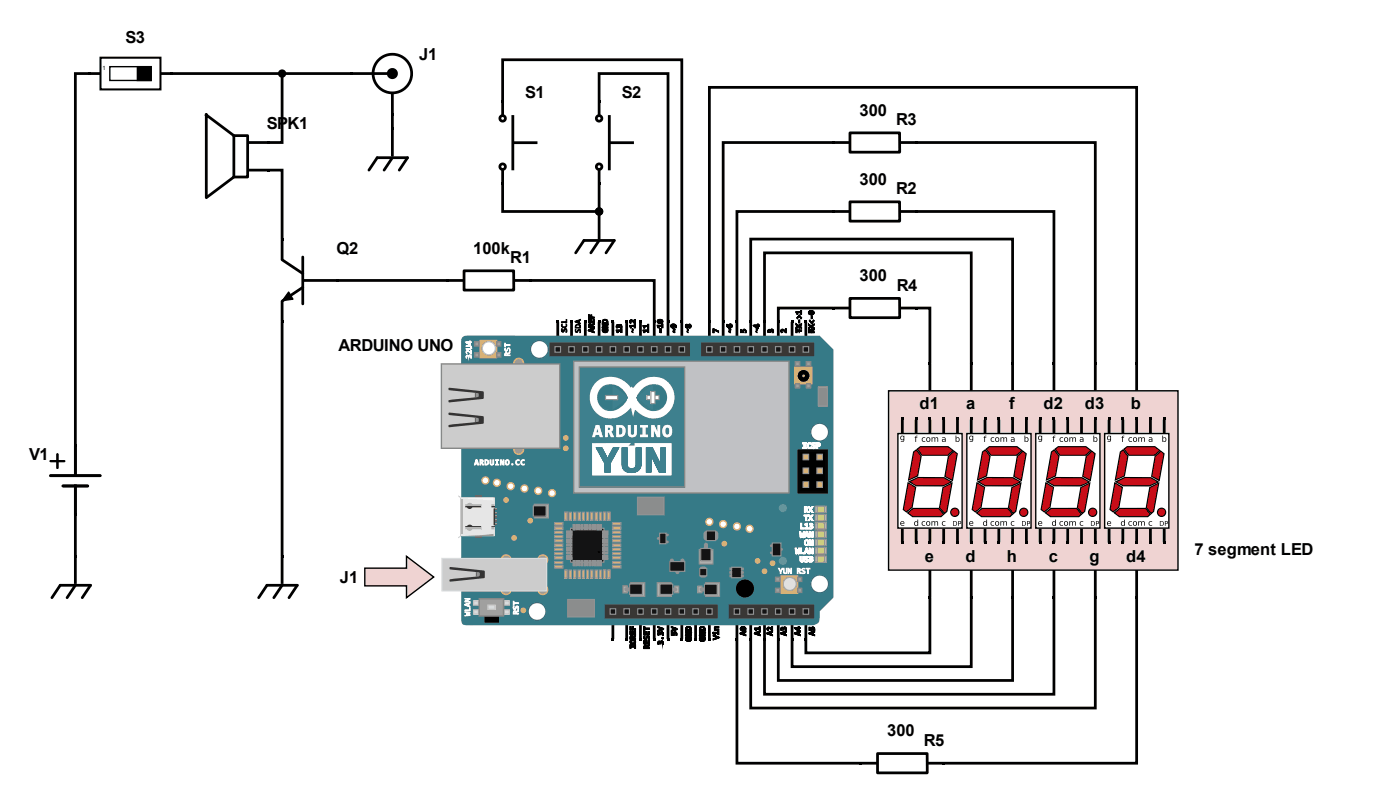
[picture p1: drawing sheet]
<svg xmlns="http://www.w3.org/2000/svg" width="322mm" height="185mm" viewBox="0 0 322 185" stroke-linecap="round" stroke-linejoin="round" font-family="sans-serif">
<defs><g id="words">
<g font-size="3.8">
<text x="28.9" y="9.8">S3</text>
<text x="96.5" y="13.9">J1</text>
<text x="121" y="22.5">S1</text>
<text x="143.2" y="22.5">S2</text>
<text x="61.5" y="29.8">SPK1</text>
<text x="198" y="26.6">300</text>
<text x="206.4" y="28.8">R3</text>
<text x="198" y="42.5">300</text>
<text x="206.4" y="44.7">R2</text>
<text x="77.5" y="58.4">Q2</text>
<text x="109" y="58.4">100k</text>
<text x="117.5" y="60.6">R1</text>
<text x="198" y="64.7">300</text>
<text x="206.5" y="67.1">R4</text>
<text x="77.9" y="80.7">ARDUINO UNO</text>
<text x="126.7" y="86.9">Q</text>
<text x="211.8" y="94.1">d1</text>
<text x="222.5" y="94.1">a</text>
<text x="232.4" y="94.1">f</text>
<text x="240.3" y="94.1">d2</text>
<text x="249.9" y="94.1">d3</text>
<text x="260.4" y="94.1">b</text>
<text x="6.7" y="106">V1</text>
<text x="213" y="129.3">e</text>
<text x="222.4" y="129.3">d</text>
<text x="231.9" y="129.3">h</text>
<text x="241.5" y="129.3">c</text>
<text x="250.9" y="129.3">g</text>
<text x="259.4" y="129.3">d4</text>
<text x="275.1" y="127.7">7 segment LED</text>
<text x="78.3" y="134.1">J1</text>
<text x="204.3" y="169.4">300</text>
<text x="212.7" y="171.7">R5</text>
</g>
<text font-size="1.3" x="23.6" y="16">1</text>
</g></defs>
<path d="M20.2 16.6h.6v.6h-.6zM39.3 16.6h.6v.6h-.6zM115.4 23h.7v.6h-.7zM137.7 23h.6v.6h-.6zM115.4 42h.7v.6h-.7zM137.7 42h.6v.6h-.6z" fill="#000"/>
<g fill="none" stroke="#000" stroke-width=".63" stroke-linecap="butt">
<circle cx="115.8" cy="38.4" r=".63"/>
<circle cx="115.8" cy="27.2" r=".63"/>
<circle cx="138" cy="27.2" r=".63"/>
<circle cx="138" cy="38.4" r=".63"/>
</g>
<path d="M118 26.7h.3v12.3h-.3zM140.2 26.7h.3v12.3h-.3z" fill="none" stroke="#000" stroke-width=".34"/>
<path d="M20.8 16.9h2M37.4 16.9h1.9M115.8 23.6v2.7M115.8 39.3v2.7M118.4 32.8h5.1M138 23.6v2.7M138 39.3v2.7M140.6 32.8h5.1" fill="none" stroke="#000" stroke-width=".63"/>
<path d="M23.1 13.3h13.9v7.3h-13.9z" fill="#fff"/>
<path d="M23.1 13.3h13.9v7.3h-13.9z" fill="none" stroke="#000" stroke-width=".47"/>
<path d="M25.3 15.3h9.5v3.2h-9.5zM31.6 15.3h3.2v3.2h-3.2zM142.8 95.8l1.4 1.9-2.4-.3z" fill="none" stroke="#000" stroke-width=".32"/>
<path d="M31.6 15.3h3.2v3.2h-3.2zM61.5 32.5h.6v.6h-.6zM61.5 38.8h.6v.7h-.6zM131.3 92.8h.6v.6h-.6zM142.8 95.8l1.4 1.9-2.4-.3zM144 83.3h.6v.6h-.6zM144 102.3h.6v.6h-.6z" fill="#000"/>
<path d="M57.3 32.8h4.2M131.9 93.1h7.3M139.6 94.7l4.7 3.2M139.6 87.7v10.8M144.3 88.3l-4.7 3.2M144.3 83.9v4.1M144.3 98.2v4.1" fill="none" stroke="#000" stroke-width=".63"/>
<path d="M57.3 32.8h4.2" fill="none" stroke="#000" stroke-width=".23"/>
<path d="M53.9 31.2h3.1v9.5h-3.1z" fill="#fff"/>
<path d="M53.9 31.2h3.1v9.5h-3.1" fill="none" stroke="#000" stroke-width=".63"/>
<path d="M47.5 26.5l6.4 4.7v9.5l-6.4 4.8z" fill="#fff"/>
<g fill="none" stroke="#000" stroke-width=".63">
<path d="M47.5 26.5l6.4 4.7v9.5l-6.4 4.8zM57.3 39.1h4.2M128.4 74.4v4.7M131.6 74.4v4.7M134.8 74.4v4.7M138 74.4v4.7M141.1 74.4v4.7M144.3 74.4v4.7M147.5 74.4v4.7M150.7 74.4v4.7M153.8 74.4v4.7M157 74.4v4.7"/>
<path d="M163.4 74.4v4.7M166.5 74.4v4.7M169.7 74.4v4.7M172.9 74.4v4.7M176.1 74.4v4.7M179.2 74.4v4.7M182.4 74.4v4.7M185.6 74.4v4.7M141.1 141.8v5M144.3 141.8v5M147.5 141.8v5M150.7 141.8v5"/>
<path d="M153.8 141.8v5M157 141.8v5M160.2 141.8v5M163.4 141.7v5.1M169.7 141.8v5M172.9 141.8v5M176.1 141.8v5M179.2 141.8v5M182.4 141.8v5M185.6 141.8v5"/>
</g>
<path d="M57.3 39.1h4.2" fill="none" stroke="#000" stroke-width=".23"/>
<g fill="#000">
<path d="M128.1 73.7h.7v.7h-.7zM131.3 73.7h.6v.7h-.6zM134.5 73.7h.6v.7h-.6zM137.7 73.7h.6v.7h-.6zM140.8 73.7h.7v.7h-.7zM144 73.7h.6v.7h-.6zM147.2 73.7h.6v.7h-.6zM150.4 73.7h.6v.7h-.6zM153.5 73.7h.7v.7h-.7zM156.7 73.7h.6v.7h-.6zM163 73.7h.7v.7h-.7zM166.2 73.7h.7v.7h-.7z"/>
<path d="M169.4 73.7h.6v.7h-.6zM172.6 73.7h.6v.7h-.6zM175.7 73.7h.7v.7h-.7zM178.9 73.7h.7v.7h-.7zM182.1 73.7h.6v.7h-.6zM185.3 73.7h.6v.7h-.6zM140.8 146.8h.7v.6h-.7zM144 146.8h.6v.6h-.6zM147.2 146.8h.6v.6h-.6zM150.4 146.8h.6v.6h-.6zM153.5 146.8h.7v.6h-.7zM156.7 146.8h.6v.6h-.6z"/>
<path d="M159.9 146.8h.6v.6h-.6zM163 146.8h.7v.6h-.7zM169.4 146.8h.6v.6h-.6zM172.6 146.8h.6v.6h-.6zM175.7 146.8h.7v.6h-.7zM178.9 146.8h.7v.6h-.7zM182.1 146.8h.6v.6h-.6zM185.3 146.8h.6v.6h-.6z"/>
</g>
<path d="M106.5 77.6l.9-.4 81.4 .1 3.1 3.1v57.2l-3.1 3.1v1.6a1.51 1.51 0 0 1-1.6 1.6h-79.6a1.12 1.12 0 0 1-1.4-1.4v-63.7v-.7z" fill="#367a87"/>
<path d="M143.5 134.9h1v1.5h-1z" fill="#adabab"/>
<path d="M143.5 134.9h1v1.5h-1z" fill="none" stroke="#909294" stroke-width=".26"/>
<path d="M132.1 83.1h49.6v30.4h-49.6z" fill="#c0c1c4"/>
<path d="M132.1 83.1h49.6v30.4h-49.6z" fill="none" stroke="#868686" stroke-width=".32"/>
<path d="M133.4 84.5h24.3v27.6h-24.3z" fill="#3e808e"/>
<path d="M133.4 84.5h24.3v27.6h-24.3z" fill="none" stroke="#868686" stroke-width=".32"/>
<path d="M168.1 139.5h19.1v2.5h-19.1z" fill="#393735"/>
<path d="M168.1 139.5h19.1v2.5h-19.1z" fill="none" stroke="#393736" stroke-width=".63" stroke-linecap="butt"/>
<path d="M184.9 140.1h1.3v1.3h-1.3z" fill="#131314"/>
<path d="M184.9 140.1h1.3v1.3h-1.3z" fill="none" stroke="#909294" stroke-width=".26"/>
<path d="M181.8 140.1h1.2v1.3h-1.2z" fill="#131314"/>
<path d="M181.8 140.1h1.2v1.3h-1.2z" fill="none" stroke="#909294" stroke-width=".26"/>
<path d="M178.6 140.1h1.3v1.3h-1.3z" fill="#131314"/>
<path d="M178.6 140.1h1.3v1.3h-1.3z" fill="none" stroke="#909294" stroke-width=".26"/>
<path d="M175.4 140.1h1.3v1.3h-1.3z" fill="#131314"/>
<path d="M175.4 140.1h1.3v1.3h-1.3z" fill="none" stroke="#909294" stroke-width=".26"/>
<path d="M172.3 140.1h1.2v1.3h-1.2z" fill="#131314"/>
<path d="M172.3 140.1h1.2v1.3h-1.2z" fill="none" stroke="#909294" stroke-width=".26"/>
<path d="M169.1 140.1h1.2v1.3h-1.2z" fill="#131314"/>
<path d="M169.1 140.1h1.2v1.3h-1.2z" fill="none" stroke="#909294" stroke-width=".26"/>
<path d="M139.6 139.5h25.4v2.5h-25.4z" fill="#393735"/>
<path d="M139.6 139.5h25.4v2.5h-25.4z" fill="none" stroke="#393735" stroke-width=".63" stroke-linecap="butt"/>
<path d="M162.7 140.1h1.3v1.3h-1.3z" fill="#131314"/>
<path d="M162.7 140.1h1.3v1.3h-1.3z" fill="none" stroke="#909294" stroke-width=".26"/>
<path d="M159.6 140.1h1.2v1.3h-1.2z" fill="#131314"/>
<path d="M159.6 140.1h1.2v1.3h-1.2z" fill="none" stroke="#909294" stroke-width=".26"/>
<path d="M156.4 140.1h1.3v1.3h-1.3z" fill="#131314"/>
<path d="M156.4 140.1h1.3v1.3h-1.3z" fill="none" stroke="#909294" stroke-width=".26"/>
<path d="M153.2 140.1h1.3v1.3h-1.3z" fill="#131314"/>
<path d="M153.2 140.1h1.3v1.3h-1.3z" fill="none" stroke="#909294" stroke-width=".26"/>
<path d="M150 140.1h1.3v1.3h-1.3z" fill="#131314"/>
<path d="M150 140.1h1.3v1.3h-1.3z" fill="none" stroke="#909294" stroke-width=".26"/>
<path d="M146.9 140.1h1.2v1.3h-1.2z" fill="#131314"/>
<path d="M146.9 140.1h1.2v1.3h-1.2z" fill="none" stroke="#909294" stroke-width=".26"/>
<path d="M143.7 140.1h1.3v1.3h-1.3z" fill="#131314"/>
<path d="M143.7 140.1h1.3v1.3h-1.3z" fill="none" stroke="#909294" stroke-width=".26"/>
<path d="M140.5 140.1h1.3v1.3h-1.3z" fill="#131314"/>
<path d="M140.5 140.1h1.3v1.3h-1.3z" fill="none" stroke="#909294" stroke-width=".26"/>
<path d="M161.8 79.1h25.4v2.6h-25.4z" fill="#393735"/>
<path d="M161.8 79.1h25.4v2.6h-25.4z" fill="none" stroke="#393735" stroke-width=".63" stroke-linecap="butt"/>
<path d="M184.9 79.8h1.3v1.2h-1.3z" fill="#131314"/>
<path d="M184.9 79.8h1.3v1.2h-1.3z" fill="none" stroke="#909294" stroke-width=".26"/>
<path d="M181.8 79.8h1.2v1.2h-1.2z" fill="#131314"/>
<path d="M181.8 79.8h1.2v1.2h-1.2z" fill="none" stroke="#909294" stroke-width=".26"/>
<path d="M178.6 79.8h1.3v1.2h-1.3z" fill="#131314"/>
<path d="M178.6 79.8h1.3v1.2h-1.3z" fill="none" stroke="#909294" stroke-width=".26"/>
<path d="M175.4 79.8h1.3v1.2h-1.3z" fill="#131314"/>
<path d="M175.4 79.8h1.3v1.2h-1.3z" fill="none" stroke="#909294" stroke-width=".26"/>
<path d="M172.3 79.8h1.2v1.2h-1.2z" fill="#131314"/>
<path d="M172.3 79.8h1.2v1.2h-1.2z" fill="none" stroke="#909294" stroke-width=".26"/>
<path d="M169.1 79.8h1.2v1.2h-1.2z" fill="#131314"/>
<path d="M169.1 79.8h1.2v1.2h-1.2z" fill="none" stroke="#909294" stroke-width=".26"/>
<path d="M165.9 79.8h1.3v1.2h-1.3z" fill="#131314"/>
<path d="M165.9 79.8h1.3v1.2h-1.3z" fill="none" stroke="#909294" stroke-width=".26"/>
<path d="M162.7 79.8h1.3v1.2h-1.3z" fill="#131314"/>
<path d="M162.7 79.8h1.3v1.2h-1.3z" fill="none" stroke="#909294" stroke-width=".26"/>
<path d="M126.9 79.1h31.7v2.6h-31.7z" fill="#393735"/>
<path d="M126.9 79.1h31.7v2.6h-31.7z" fill="none" stroke="#393735" stroke-width=".63" stroke-linecap="butt"/>
<path d="M131 79.8h1.3v1.2h-1.3z" fill="#131314"/>
<path d="M131 79.8h1.3v1.2h-1.3z" fill="none" stroke="#909294" stroke-width=".26"/>
<path d="M127.8 79.8h1.3v1.2h-1.3z" fill="#131314"/>
<path d="M127.8 79.8h1.3v1.2h-1.3z" fill="none" stroke="#909294" stroke-width=".26"/>
<circle cx="188.8" cy="99.5" r="2.06" fill="#fff"/>
<circle cx="188.8" cy="99.5" r="2.06" fill="none" stroke="#436987" stroke-width=".32"/>
<circle cx="188.8" cy="134.4" r="2.06" fill="#fff"/>
<circle cx="188.8" cy="134.4" r="2.06" fill="none" stroke="#436987" stroke-width=".32"/>
<circle cx="123.7" cy="140.7" r="2.06" fill="#fff"/>
<circle cx="123.7" cy="140.7" r="2.06" fill="none" stroke="#436987" stroke-width=".32"/>
<circle cx="124.2" cy="80.4" r="2.06" fill="#fff"/>
<circle cx="124.2" cy="80.4" r="2.06" fill="none" stroke="#436987" stroke-width=".32"/>
<path d="M110.6 78.4h3.8v3.9h-3.8z" fill="#b68f42"/>
<path d="M110.6 78.4h3.8v3.9h-3.8z" fill="none" stroke="#e5b669" stroke-width=".32"/>
<circle cx="112.6" cy="80.1" r="1.52" fill="#fff"/>
<circle cx="112.6" cy="80.1" r="1.52" fill="none" stroke="#bcc1c0" stroke-width=".32"/>
<path d="M109.3 78.6h.9v1h-.9z" fill="#9d9d9d"/>
<path d="M109.3 78.6h.9v1h-.9z" fill="none" stroke="#868686" stroke-width=".32"/>
<path d="M109.3 81.2h.9v1h-.9z" fill="#9d9d9d"/>
<path d="M109.3 81.2h.9v1h-.9z" fill="none" stroke="#868686" stroke-width=".32"/>
<path d="M114.4 81.2h.9v1h-.9z" fill="#9d9d9d"/>
<path d="M114.4 81.2h.9v1h-.9z" fill="none" stroke="#868686" stroke-width=".32"/>
<path d="M114.4 78.6h.9v1h-.9z" fill="#9d9d9d"/>
<path d="M114.4 78.6h.9v1h-.9z" fill="none" stroke="#868686" stroke-width=".32"/>
<circle cx="119.5" cy="83.6" r="1.11" fill="#9d9a9b"/>
<circle cx="119.5" cy="83.6" r="1.11" fill="none" stroke="#e5b669" stroke-width=".32"/>
<circle cx="119.5" cy="103.4" r="1.11" fill="#9d9a9b"/>
<circle cx="119.5" cy="103.4" r="1.11" fill="none" stroke="#e5b669" stroke-width=".32"/>
<path d="M101.6 83.7h27.3v19.5h-27.3z" fill="#ccc"/>
<path d="M101.6 83.7h27.3v19.5h-27.3z" fill="none" stroke="#868686" stroke-width=".32"/>
<circle cx="116.5" cy="135.7" r="1.11" fill="#9d9a9b"/>
<circle cx="116.5" cy="135.7" r="1.11" fill="none" stroke="#e5b669" stroke-width=".32"/>
<circle cx="116.5" cy="128.8" r="1.11" fill="#9d9a9b"/>
<circle cx="116.5" cy="128.8" r="1.11" fill="none" stroke="#e5b669" stroke-width=".32"/>
<circle cx="125" cy="128.8" r="1.11" fill="#9d9a9b"/>
<circle cx="125" cy="128.8" r="1.11" fill="none" stroke="#e5b669" stroke-width=".32"/>
<circle cx="125" cy="135.7" r="1.11" fill="#9d9a9b"/>
<circle cx="125" cy="135.7" r="1.11" fill="none" stroke="#e5b669" stroke-width=".32"/>
<path d="M101.8 128.5h24.1v7.5h-24.1z" fill="#ccc"/>
<path d="M101.8 128.5h24.1v7.5h-24.1z" fill="none" stroke="#d8d8d8" stroke-width=".32"/>
<path d="M116.1 138.3h1.2v.9h-1.2z" fill="#d9d9d9"/>
<path d="M116.1 138.3h1.2v.9h-1.2z" fill="none" stroke="#c6c6c8" stroke-width=".32"/>
<path d="M109.1 138.3h1.1v.9h-1.1z" fill="#d9d9d9"/>
<path d="M109.1 138.3h1.1v.9h-1.1z" fill="none" stroke="#c6c6c8" stroke-width=".32"/>
<path d="M109.1 140.4h1.1v.9h-1.1z" fill="#d9d9d9"/>
<path d="M109.1 140.4h1.1v.9h-1.1z" fill="none" stroke="#c6c6c8" stroke-width=".32"/>
<path d="M116.1 140.4h1.2v.9h-1.2z" fill="#d9d9d9"/>
<path d="M116.1 140.4h1.2v.9h-1.2z" fill="none" stroke="#c6c6c8" stroke-width=".32"/>
<path d="M110.4 137.8h5.6v4h-5.6z" fill="#9d9d9d"/>
<path d="M110.4 137.8h5.6v4h-5.6z" fill="none" stroke="#868686" stroke-width=".32"/>
<path d="M112.4 139.3h1.6v.9h-1.6z" fill="#d9d9d9"/>
<path d="M112.4 139.3h1.6v.9h-1.6z" fill="none" stroke="#c6c6c8" stroke-width=".32"/>
<path d="M111.7 142.1h3.1v1h-3.1z" fill="#000"/>
<path d="M111.7 142.1h3.1v1h-3.1z" fill="none" stroke="#000" stroke-width=".32"/>
<circle cx="111.8" cy="110.6" r=".79" fill="#fff"/>
<circle cx="111.8" cy="110.6" r=".79" fill="none" stroke="#e5b669" stroke-width=".32"/>
<circle cx="163.4" cy="120.1" r=".79" fill="#fff"/>
<circle cx="163.4" cy="120.1" r=".79" fill="none" stroke="#e5b669" stroke-width=".32"/>
<circle cx="166.5" cy="120.6" r=".79" fill="#fff"/>
<circle cx="166.5" cy="120.6" r=".79" fill="none" stroke="#e5b669" stroke-width=".32"/>
<circle cx="169.7" cy="121.1" r=".79" fill="#fff"/>
<circle cx="169.7" cy="121.1" r=".79" fill="none" stroke="#e5b669" stroke-width=".32"/>
<circle cx="172.6" cy="121.7" r=".79" fill="#fff"/>
<circle cx="172.6" cy="121.7" r=".79" fill="none" stroke="#e5b669" stroke-width=".32"/>
<circle cx="166.8" cy="125.1" r=".5" fill="#e5b669"/>
<circle cx="166.8" cy="125.1" r=".5" fill="none" stroke="#e5b669" stroke-width=".32"/>
<circle cx="177.9" cy="129.6" r=".5" fill="#e5b669"/>
<circle cx="177.9" cy="129.6" r=".5" fill="none" stroke="#e5b669" stroke-width=".32"/>
<circle cx="176.1" cy="131.5" r=".5" fill="#e5b669"/>
<circle cx="176.1" cy="131.5" r=".5" fill="none" stroke="#e5b669" stroke-width=".32"/>
<circle cx="174.5" cy="129.1" r=".5" fill="#e5b669"/>
<circle cx="174.5" cy="129.1" r=".5" fill="none" stroke="#e5b669" stroke-width=".32"/>
<circle cx="130.3" cy="103.2" r=".5" fill="#e5b669"/>
<circle cx="130.3" cy="103.2" r=".5" fill="none" stroke="#e5b669" stroke-width=".32"/>
<circle cx="130.3" cy="100.8" r=".5" fill="#e5b669"/>
<circle cx="130.3" cy="100.8" r=".5" fill="none" stroke="#e5b669" stroke-width=".32"/>
<path d="M183 84.5h4v3.8h-4z" fill="#e5b669"/>
<g fill="none" stroke="#e5b669" stroke-width=".32">
<path d="M183 84.5h4v3.8h-4z"/>
<circle cx="185.1" cy="86.5" r="1.52"/>
</g>
<circle cx="185.1" cy="86.5" r="1.52" fill="#000"/>
<path d="M185.7 83.2h1v1h-1z" fill="#9d9d9d"/>
<path d="M185.7 83.2h1v1h-1z" fill="none" stroke="#868686" stroke-width=".32"/>
<path d="M183.2 83.2h.9v1h-.9z" fill="#9d9d9d"/>
<path d="M183.2 83.2h.9v1h-.9z" fill="none" stroke="#868686" stroke-width=".32"/>
<path d="M183.2 88.3h.9v1h-.9z" fill="#9d9d9d"/>
<path d="M183.2 88.3h.9v1h-.9z" fill="none" stroke="#868686" stroke-width=".32"/>
<path d="M185.7 88.3h1v1h-1z" fill="#9d9d9d"/>
<path d="M185.7 88.3h1v1h-1z" fill="none" stroke="#868686" stroke-width=".32"/>
<g fill="#000">
<path d="M184 103.7h6.3v9.6h-6.3z"/>
<circle cx="185.1" cy="86.5" r=".16"/>
</g>
<circle cx="185.1" cy="86.5" r=".16" fill="none" stroke="#e5b669" stroke-width=".32"/>
<path d="M184 103.7h6.3v9.6h-6.3z" fill="none" stroke="#050505" stroke-width=".63" stroke-linecap="butt"/>
<path d="M188.1 104.5h1.3v1.3h-1.3z" fill="#e5b669"/>
<path d="M188.1 104.5h1.3v1.3h-1.3z" fill="none" stroke="#909294" stroke-width=".26"/>
<path d="M184.9 104.5h1.3v1.3h-1.3z" fill="#e5b669"/>
<path d="M184.9 104.5h1.3v1.3h-1.3z" fill="none" stroke="#909294" stroke-width=".26"/>
<path d="M188.1 107.7h1.3v1.3h-1.3z" fill="#e5b669"/>
<path d="M188.1 107.7h1.3v1.3h-1.3z" fill="none" stroke="#909294" stroke-width=".26"/>
<path d="M184.9 107.7h1.3v1.3h-1.3z" fill="#e5b669"/>
<path d="M184.9 107.7h1.3v1.3h-1.3z" fill="none" stroke="#909294" stroke-width=".26"/>
<path d="M188.1 110.9h1.3v1.3h-1.3z" fill="#e5b669"/>
<path d="M188.1 110.9h1.3v1.3h-1.3z" fill="none" stroke="#909294" stroke-width=".26"/>
<path d="M184.9 110.9h1.3v1.3h-1.3z" fill="#e5b669"/>
<path d="M184.9 110.9h1.3v1.3h-1.3z" fill="none" stroke="#909294" stroke-width=".26"/>
<path d="M179.9 132.5h3.8v4h-3.8z" fill="#e5b669"/>
<path d="M179.9 132.5h3.8v4h-3.8z" fill="none" stroke="#e5b669" stroke-width=".32"/>
<circle cx="181.9" cy="134.4" r="1.52" fill="#e0e1e1"/>
<circle cx="181.9" cy="134.4" r="1.52" fill="none" stroke="#a7a5a6" stroke-width=".32"/>
<path d="M178.6 132.8h1v1h-1z" fill="#9d9d9d"/>
<path d="M178.6 132.8h1v1h-1z" fill="none" stroke="#868686" stroke-width=".32"/>
<path d="M178.6 135.4h1v1h-1z" fill="#9d9d9d"/>
<path d="M178.6 135.4h1v1h-1z" fill="none" stroke="#868686" stroke-width=".32"/>
<path d="M183.7 135.4h.9v1h-.9z" fill="#9d9d9d"/>
<path d="M183.7 135.4h.9v1h-.9z" fill="none" stroke="#868686" stroke-width=".32"/>
<path d="M183.7 132.8h.9v1h-.9z" fill="#9d9d9d"/>
<path d="M183.7 132.8h.9v1h-.9z" fill="none" stroke="#868686" stroke-width=".32"/>
<circle cx="171.6" cy="135.4" r="1.9" fill="#000"/>
<circle cx="171.6" cy="135.4" r="1.9" fill="none" stroke="#000" stroke-width=".32"/>
<path d="M168.4 130.6h2.4v2.3h-2.4z" fill="#131314"/>
<path d="M168.4 130.6h2.4v2.3h-2.4z" fill="none" stroke="#909294" stroke-width=".26"/>
<path d="M168.1 130.7h.4v.4h-.4z" fill="#a7a5a3"/>
<path d="M168.1 130.7h.4v.4h-.4z" fill="none" stroke="#909294" stroke-width=".26"/>
<path d="M168.1 131.6h.4v.3h-.4z" fill="#a7a5a3"/>
<path d="M168.1 131.6h.4v.3h-.4z" fill="none" stroke="#909294" stroke-width=".26"/>
<path d="M168.1 132.3h.4v.4h-.4z" fill="#a7a5a3"/>
<path d="M168.1 132.3h.4v.4h-.4z" fill="none" stroke="#909294" stroke-width=".26"/>
<path d="M170.7 132.3h.5v.4h-.5z" fill="#a7a5a3"/>
<path d="M170.7 132.3h.5v.4h-.5z" fill="none" stroke="#909294" stroke-width=".26"/>
<path d="M170.7 131.6h.5v.3h-.5z" fill="#a7a5a3"/>
<path d="M170.7 131.6h.5v.3h-.5z" fill="none" stroke="#909294" stroke-width=".26"/>
<path d="M170.7 130.8h.5v.3h-.5z" fill="#a7a5a3"/>
<path d="M170.7 130.8h.5v.3h-.5z" fill="none" stroke="#909294" stroke-width=".26"/>
<path d="M162.6 122.8v1M164.8 122.8v1" fill="none" stroke="#909294" stroke-width="1.3"/>
<path d="M162.7 122.2h2.1v2.2h-2.1z" fill="#131314"/>
<path d="M162.7 122.2h2.1v2.2h-2.1z" fill="none" stroke="#909294" stroke-width=".26"/>
<path d="M161 126.5h3.2v3.3h-3.2z" fill="#adabab"/>
<path d="M161 126.5h3.2v3.3h-3.2z" fill="none" stroke="#909294" stroke-width=".26"/>
<path d="M162.6 125.4v.9" fill="none" stroke="#909294" stroke-width=".95"/>
<path d="M161.4 126.2h2.3v2.8h-2.3z" fill="#131314"/>
<path d="M161.4 126.2h2.3v2.8h-2.3z" fill="none" stroke="#909294" stroke-width=".26"/>
<path d="M177.6 125.6h.7M177.6 127.2h.7M179.3 126.4h.7" fill="none" stroke="#909294" stroke-width=".63"/>
<path d="M177.9 125h1.9v2.9h-1.9z" fill="#131314"/>
<path d="M177.9 125h1.9v2.9h-1.9z" fill="none" stroke="#909294" stroke-width=".26"/>
<path d="M154.7 129v.9M156 130.7v1M157.2 129v.9" fill="none" stroke="#909294" stroke-width=".95"/>
<path d="M154.2 129.2h3.5v2.3h-3.5z" fill="#131314"/>
<path d="M154.2 129.2h3.5v2.3h-3.5z" fill="none" stroke="#909294" stroke-width=".26"/>
<path d="M151.4 134.1h3.2v3.1h-3.2z" fill="#adabab"/>
<path d="M151.4 134.1h3.2v3.1h-3.2z" fill="none" stroke="#909294" stroke-width=".26"/>
<path d="M162.5 134.1h3.2v3.1h-3.2z" fill="#adabab"/>
<path d="M162.5 134.1h3.2v3.1h-3.2z" fill="none" stroke="#909294" stroke-width=".26"/>
<path d="M161.6 132.5h.7M161.6 130.8h.7" fill="none" stroke="#909294" stroke-width=".95"/>
<path d="M161.1 130.8h1.7v1.7h-1.7z" fill="#131314"/>
<path d="M161.1 130.8h1.7v1.7h-1.7z" fill="none" stroke="#909294" stroke-width=".26"/>
<path d="M151.6 123.9h.6M153.1 124.7h.6M153.1 123.1h.6" fill="none" stroke="#909294" stroke-width=".63"/>
<path d="M151.9 122.7h1.5v2.4h-1.5z" fill="#131314"/>
<path d="M151.9 122.7h1.5v2.4h-1.5z" fill="none" stroke="#909294" stroke-width=".26"/>
<path d="M145.2 134.1h3.3v3.1h-3.3z" fill="#adabab"/>
<path d="M145.2 134.1h3.3v3.1h-3.3z" fill="none" stroke="#909294" stroke-width=".26"/>
<path d="M123.1 116.1h3.2v3.1h-3.2z" fill="#adabab"/>
<path d="M123.1 116.1h3.2v3.1h-3.2z" fill="none" stroke="#909294" stroke-width=".26"/>
<path d="M122.8 116.4h3v2.4h-3z" fill="#131314"/>
<path d="M122.8 116.4h3v2.4h-3z" fill="none" stroke="#909294" stroke-width=".26"/>
<path d="M130.8 137.9h6.1v4.1h-6.1z" fill="#8b8e8e"/>
<path d="M130.8 137.9h6.1v4.1h-6.1z" fill="none" stroke="#909294" stroke-width=".26"/>
<path d="M146.8 114.4h6.1v4.1h-6.1z" fill="#8b8e8e"/>
<path d="M146.8 114.4h6.1v4.1h-6.1z" fill="none" stroke="#909294" stroke-width=".26"/>
<path d="M188.5 89h2v4.5h-2z" fill="#bcbcbc"/>
<path d="M188.5 89h2v4.5h-2z" fill="none" stroke="#909294" stroke-width=".26"/>
<path d="M188.5 89.3h2v4h-2z" fill="#8b8e8e"/>
<path d="M188.5 89.3h2v4h-2z" fill="none" stroke="#909294" stroke-width=".26"/>
<path d="M143.5 134.9h1v1.5h-1z" fill="#adabab"/>
<path d="M143.5 134.9h1v1.5h-1z" fill="none" stroke="#909294" stroke-width=".26"/>
<path d="M155.4 134.9h.9v1.5h-.9z" fill="#adabab"/>
<path d="M155.4 134.9h.9v1.5h-.9z" fill="none" stroke="#909294" stroke-width=".26"/>
<path d="M160.7 134.9h1v1.5h-1z" fill="#adabab"/>
<path d="M160.7 134.9h1v1.5h-1z" fill="none" stroke="#909294" stroke-width=".26"/>
<path d="M131.4 121.6h7.7v7.8h-7.7z" fill="#131314"/>
<path d="M131.4 121.6h7.7v7.8h-7.7z" fill="none" stroke="#909294" stroke-width=".26"/>
<path d="M127.7 120.3h1.9v.5h-1.9z" fill="#e5b669"/>
<path d="M127.7 120.3h1.9v.5h-1.9z" fill="none" stroke="#909294" stroke-width=".26"/>
<path d="M127.7 121.2h1.9v.6h-1.9z" fill="#e5b669"/>
<path d="M127.7 121.2h1.9v.6h-1.9z" fill="none" stroke="#909294" stroke-width=".26"/>
<path d="M127.7 130.2h1.9v.5h-1.9z" fill="#e5b669"/>
<path d="M127.7 130.2h1.9v.5h-1.9z" fill="none" stroke="#909294" stroke-width=".26"/>
<path d="M127.7 120.3h1.9v.5h-1.9z" fill="#e5b669"/>
<path d="M127.7 120.3h1.9v.5h-1.9z" fill="none" stroke="#909294" stroke-width=".26"/>
<path d="M127.7 121.2h1.9v.6h-1.9z" fill="#e5b669"/>
<path d="M127.7 121.2h1.9v.6h-1.9z" fill="none" stroke="#909294" stroke-width=".26"/>
<path d="M127.7 130.2h1.9v.5h-1.9z" fill="#e5b669"/>
<path d="M127.7 130.2h1.9v.5h-1.9z" fill="none" stroke="#909294" stroke-width=".26"/>
<path d="M127.7 122.2h1.9v.6h-1.9z" fill="#e5b669"/>
<path d="M127.7 122.2h1.9v.6h-1.9z" fill="none" stroke="#909294" stroke-width=".26"/>
<path d="M127.7 123.2h1.9v.6h-1.9z" fill="#e5b669"/>
<path d="M127.7 123.2h1.9v.6h-1.9z" fill="none" stroke="#909294" stroke-width=".26"/>
<path d="M127.7 124.2h1.9v.5h-1.9z" fill="#e5b669"/>
<path d="M127.7 124.2h1.9v.5h-1.9z" fill="none" stroke="#909294" stroke-width=".26"/>
<path d="M127.7 125.2h1.9v.5h-1.9z" fill="#e5b669"/>
<path d="M127.7 125.2h1.9v.5h-1.9z" fill="none" stroke="#909294" stroke-width=".26"/>
<path d="M127.7 126.2h1.9v.5h-1.9z" fill="#e5b669"/>
<path d="M127.7 126.2h1.9v.5h-1.9z" fill="none" stroke="#909294" stroke-width=".26"/>
<path d="M127.7 127.1h1.9v.6h-1.9z" fill="#e5b669"/>
<path d="M127.7 127.1h1.9v.6h-1.9z" fill="none" stroke="#909294" stroke-width=".26"/>
<path d="M127.7 128.1h1.9v.5h-1.9z" fill="#e5b669"/>
<path d="M127.7 128.1h1.9v.5h-1.9z" fill="none" stroke="#909294" stroke-width=".26"/>
<path d="M127.7 129.2h1.9v.5h-1.9z" fill="#e5b669"/>
<path d="M127.7 129.2h1.9v.5h-1.9z" fill="none" stroke="#909294" stroke-width=".26"/>
<path d="M138.1 120.8h.4v1.1h-.4z" fill="#929290"/>
<path d="M138.1 120.8h.4v1.1h-.4z" fill="none" stroke="#909294" stroke-width=".26"/>
<path d="M137.5 120.8h.4v1.1h-.4z" fill="#929290"/>
<path d="M137.5 120.8h.4v1.1h-.4z" fill="none" stroke="#909294" stroke-width=".26"/>
<path d="M132 120.8h.3v1.1h-.3z" fill="#929290"/>
<path d="M132 120.8h.3v1.1h-.3z" fill="none" stroke="#909294" stroke-width=".26"/>
<path d="M138.1 120.8h.4v1.1h-.4z" fill="#929290"/>
<path d="M138.1 120.8h.4v1.1h-.4z" fill="none" stroke="#909294" stroke-width=".26"/>
<path d="M137.5 120.8h.4v1.1h-.4z" fill="#929290"/>
<path d="M137.5 120.8h.4v1.1h-.4z" fill="none" stroke="#909294" stroke-width=".26"/>
<path d="M132 120.8h.3v1.1h-.3z" fill="#929290"/>
<path d="M132 120.8h.3v1.1h-.3z" fill="none" stroke="#909294" stroke-width=".26"/>
<path d="M136.9 120.8h.4v1.1h-.4z" fill="#929290"/>
<path d="M136.9 120.8h.4v1.1h-.4z" fill="none" stroke="#909294" stroke-width=".26"/>
<path d="M136.3 120.8h.3v1.1h-.3z" fill="#929290"/>
<path d="M136.3 120.8h.3v1.1h-.3z" fill="none" stroke="#909294" stroke-width=".26"/>
<path d="M135.7 120.8h.3v1.1h-.3z" fill="#929290"/>
<path d="M135.7 120.8h.3v1.1h-.3z" fill="none" stroke="#909294" stroke-width=".26"/>
<path d="M135.1 120.8h.3v1.1h-.3z" fill="#929290"/>
<path d="M135.1 120.8h.3v1.1h-.3z" fill="none" stroke="#909294" stroke-width=".26"/>
<path d="M134.5 120.8h.3v1.1h-.3z" fill="#929290"/>
<path d="M134.5 120.8h.3v1.1h-.3z" fill="none" stroke="#909294" stroke-width=".26"/>
<path d="M133.9 120.8h.3v1.1h-.3z" fill="#929290"/>
<path d="M133.9 120.8h.3v1.1h-.3z" fill="none" stroke="#909294" stroke-width=".26"/>
<path d="M133.3 120.8h.3v1.1h-.3z" fill="#929290"/>
<path d="M133.3 120.8h.3v1.1h-.3z" fill="none" stroke="#909294" stroke-width=".26"/>
<path d="M132.6 120.8h.3v1.1h-.3z" fill="#929290"/>
<path d="M132.6 120.8h.3v1.1h-.3z" fill="none" stroke="#909294" stroke-width=".26"/>
<path d="M138.1 129h.4v1.2h-.4z" fill="#929290"/>
<path d="M138.1 129h.4v1.2h-.4z" fill="none" stroke="#909294" stroke-width=".26"/>
<path d="M137.5 129h.4v1.2h-.4z" fill="#929290"/>
<path d="M137.5 129h.4v1.2h-.4z" fill="none" stroke="#909294" stroke-width=".26"/>
<path d="M132 129h.3v1.2h-.3z" fill="#929290"/>
<path d="M132 129h.3v1.2h-.3z" fill="none" stroke="#909294" stroke-width=".26"/>
<path d="M138.1 129h.4v1.2h-.4z" fill="#929290"/>
<path d="M138.1 129h.4v1.2h-.4z" fill="none" stroke="#909294" stroke-width=".26"/>
<path d="M137.5 129h.4v1.2h-.4z" fill="#929290"/>
<path d="M137.5 129h.4v1.2h-.4z" fill="none" stroke="#909294" stroke-width=".26"/>
<path d="M132 129h.3v1.2h-.3z" fill="#929290"/>
<path d="M132 129h.3v1.2h-.3z" fill="none" stroke="#909294" stroke-width=".26"/>
<path d="M136.9 129h.4v1.2h-.4z" fill="#929290"/>
<path d="M136.9 129h.4v1.2h-.4z" fill="none" stroke="#909294" stroke-width=".26"/>
<path d="M136.3 129h.3v1.2h-.3z" fill="#929290"/>
<path d="M136.3 129h.3v1.2h-.3z" fill="none" stroke="#909294" stroke-width=".26"/>
<path d="M135.7 129h.3v1.2h-.3z" fill="#929290"/>
<path d="M135.7 129h.3v1.2h-.3z" fill="none" stroke="#909294" stroke-width=".26"/>
<path d="M135.1 129h.3v1.2h-.3z" fill="#929290"/>
<path d="M135.1 129h.3v1.2h-.3z" fill="none" stroke="#909294" stroke-width=".26"/>
<path d="M134.5 129h.3v1.2h-.3z" fill="#929290"/>
<path d="M134.5 129h.3v1.2h-.3z" fill="none" stroke="#909294" stroke-width=".26"/>
<path d="M133.9 129h.3v1.2h-.3z" fill="#929290"/>
<path d="M133.9 129h.3v1.2h-.3z" fill="none" stroke="#909294" stroke-width=".26"/>
<path d="M133.3 129h.3v1.2h-.3z" fill="#929290"/>
<path d="M133.3 129h.3v1.2h-.3z" fill="none" stroke="#909294" stroke-width=".26"/>
<path d="M132.6 129h.3v1.2h-.3z" fill="#929290"/>
<path d="M132.6 129h.3v1.2h-.3z" fill="none" stroke="#909294" stroke-width=".26"/>
<path d="M130.5 122.2h1.2v.4h-1.2z" fill="#929290"/>
<path d="M130.5 122.2h1.2v.4h-1.2z" fill="none" stroke="#909294" stroke-width=".26"/>
<path d="M130.5 122.8h1.2v.4h-1.2z" fill="#929290"/>
<path d="M130.5 122.8h1.2v.4h-1.2z" fill="none" stroke="#909294" stroke-width=".26"/>
<path d="M130.5 128.4h1.2v.3h-1.2z" fill="#929290"/>
<path d="M130.5 128.4h1.2v.3h-1.2z" fill="none" stroke="#909294" stroke-width=".26"/>
<path d="M130.5 122.2h1.2v.4h-1.2z" fill="#929290"/>
<path d="M130.5 122.2h1.2v.4h-1.2z" fill="none" stroke="#909294" stroke-width=".26"/>
<path d="M130.5 122.8h1.2v.4h-1.2z" fill="#929290"/>
<path d="M130.5 122.8h1.2v.4h-1.2z" fill="none" stroke="#909294" stroke-width=".26"/>
<path d="M130.5 128.4h1.2v.3h-1.2z" fill="#929290"/>
<path d="M130.5 128.4h1.2v.3h-1.2z" fill="none" stroke="#909294" stroke-width=".26"/>
<path d="M130.5 123.4h1.2v.4h-1.2z" fill="#929290"/>
<path d="M130.5 123.4h1.2v.4h-1.2z" fill="none" stroke="#909294" stroke-width=".26"/>
<path d="M130.5 124.1h1.2v.3h-1.2z" fill="#929290"/>
<path d="M130.5 124.1h1.2v.3h-1.2z" fill="none" stroke="#909294" stroke-width=".26"/>
<path d="M130.5 124.7h1.2v.3h-1.2z" fill="#929290"/>
<path d="M130.5 124.7h1.2v.3h-1.2z" fill="none" stroke="#909294" stroke-width=".26"/>
<path d="M130.5 125.3h1.2v.3h-1.2z" fill="#929290"/>
<path d="M130.5 125.3h1.2v.3h-1.2z" fill="none" stroke="#909294" stroke-width=".26"/>
<path d="M130.5 125.9h1.2v.3h-1.2z" fill="#929290"/>
<path d="M130.5 125.9h1.2v.3h-1.2z" fill="none" stroke="#909294" stroke-width=".26"/>
<path d="M130.5 126.5h1.2v.3h-1.2z" fill="#929290"/>
<path d="M130.5 126.5h1.2v.3h-1.2z" fill="none" stroke="#909294" stroke-width=".26"/>
<path d="M130.5 127.1h1.2v.3h-1.2z" fill="#929290"/>
<path d="M130.5 127.1h1.2v.3h-1.2z" fill="none" stroke="#909294" stroke-width=".26"/>
<path d="M130.5 127.8h1.2v.3h-1.2z" fill="#929290"/>
<path d="M130.5 127.8h1.2v.3h-1.2z" fill="none" stroke="#909294" stroke-width=".26"/>
<path d="M138.8 122.2h1.2v.4h-1.2z" fill="#929290"/>
<path d="M138.8 122.2h1.2v.4h-1.2z" fill="none" stroke="#909294" stroke-width=".26"/>
<path d="M138.8 122.8h1.2v.4h-1.2z" fill="#929290"/>
<path d="M138.8 122.8h1.2v.4h-1.2z" fill="none" stroke="#909294" stroke-width=".26"/>
<path d="M138.8 128.4h1.2v.3h-1.2z" fill="#929290"/>
<path d="M138.8 128.4h1.2v.3h-1.2z" fill="none" stroke="#909294" stroke-width=".26"/>
<path d="M138.8 122.2h1.2v.4h-1.2z" fill="#929290"/>
<path d="M138.8 122.2h1.2v.4h-1.2z" fill="none" stroke="#909294" stroke-width=".26"/>
<path d="M138.8 122.8h1.2v.4h-1.2z" fill="#929290"/>
<path d="M138.8 122.8h1.2v.4h-1.2z" fill="none" stroke="#909294" stroke-width=".26"/>
<path d="M138.8 128.4h1.2v.3h-1.2z" fill="#929290"/>
<path d="M138.8 128.4h1.2v.3h-1.2z" fill="none" stroke="#909294" stroke-width=".26"/>
<path d="M138.8 123.4h1.2v.4h-1.2z" fill="#929290"/>
<path d="M138.8 123.4h1.2v.4h-1.2z" fill="none" stroke="#909294" stroke-width=".26"/>
<path d="M138.8 124.1h1.2v.3h-1.2z" fill="#929290"/>
<path d="M138.8 124.1h1.2v.3h-1.2z" fill="none" stroke="#909294" stroke-width=".26"/>
<path d="M138.8 124.7h1.2v.3h-1.2z" fill="#929290"/>
<path d="M138.8 124.7h1.2v.3h-1.2z" fill="none" stroke="#909294" stroke-width=".26"/>
<path d="M138.8 125.3h1.2v.3h-1.2z" fill="#929290"/>
<path d="M138.8 125.3h1.2v.3h-1.2z" fill="none" stroke="#909294" stroke-width=".26"/>
<path d="M138.8 125.9h1.2v.3h-1.2z" fill="#929290"/>
<path d="M138.8 125.9h1.2v.3h-1.2z" fill="none" stroke="#909294" stroke-width=".26"/>
<path d="M138.8 126.5h1.2v.3h-1.2z" fill="#929290"/>
<path d="M138.8 126.5h1.2v.3h-1.2z" fill="none" stroke="#909294" stroke-width=".26"/>
<path d="M138.8 127.1h1.2v.3h-1.2z" fill="#929290"/>
<path d="M138.8 127.1h1.2v.3h-1.2z" fill="none" stroke="#909294" stroke-width=".26"/>
<path d="M138.8 127.8h1.2v.3h-1.2z" fill="#929290"/>
<path d="M138.8 127.8h1.2v.3h-1.2z" fill="none" stroke="#909294" stroke-width=".26"/>
<path d="M144.3 135.6h.6" fill="none" stroke="#909294" stroke-width=".95"/>
<path d="M145 134.4h2.9v2.4h-2.9z" fill="#131314"/>
<path d="M145 134.4h2.9v2.4h-2.9z" fill="none" stroke="#909294" stroke-width=".26"/>
<path d="M154.8 135.6h.7" fill="none" stroke="#909294" stroke-width=".95"/>
<path d="M152 134.4h2.9v2.4h-2.9z" fill="#131314"/>
<path d="M152 134.4h2.9v2.4h-2.9z" fill="none" stroke="#909294" stroke-width=".26"/>
<path d="M161.6 135.6h.7" fill="none" stroke="#909294" stroke-width=".95"/>
<path d="M162.2 134.4h3v2.4h-3z" fill="#131314"/>
<path d="M162.2 134.4h3v2.4h-3z" fill="none" stroke="#909294" stroke-width=".26"/>
<circle cx="180.3" cy="129.1" r=".79" fill="#5c9398"/>
<circle cx="180.3" cy="129.1" r=".79" fill="none" stroke="#5c9398" stroke-width=".32"/>
<circle cx="180.3" cy="116.9" r=".79" fill="#5c9398"/>
<circle cx="180.3" cy="116.9" r=".79" fill="none" stroke="#5c9398" stroke-width=".32"/>
<path d="M136.3 102h9l-.6 .6 1.4-.1v-.5h8.6v7.4h-18.4z" fill="#fff"/>
<path d="M156.4 79.8h1.3v1.2h-1.3z" fill="#131314"/>
<path d="M156.4 79.8h1.3v1.2h-1.3z" fill="none" stroke="#909294" stroke-width=".26"/>
<path d="M153.2 79.8h1.3v1.2h-1.3z" fill="#131314"/>
<path d="M153.2 79.8h1.3v1.2h-1.3z" fill="none" stroke="#909294" stroke-width=".26"/>
<path d="M150 79.8h1.3v1.2h-1.3z" fill="#131314"/>
<path d="M150 79.8h1.3v1.2h-1.3z" fill="none" stroke="#909294" stroke-width=".26"/>
<path d="M146.9 79.8h1.2v1.2h-1.2z" fill="#131314"/>
<path d="M146.9 79.8h1.2v1.2h-1.2z" fill="none" stroke="#909294" stroke-width=".26"/>
<path d="M143.7 79.8h1.3v1.2h-1.3z" fill="#131314"/>
<path d="M143.7 79.8h1.3v1.2h-1.3z" fill="none" stroke="#909294" stroke-width=".26"/>
<path d="M140.5 79.8h1.3v1.2h-1.3z" fill="#131314"/>
<path d="M140.5 79.8h1.3v1.2h-1.3z" fill="none" stroke="#909294" stroke-width=".26"/>
<path d="M137.3 79.8h1.3v1.2h-1.3z" fill="#131314"/>
<path d="M137.3 79.8h1.3v1.2h-1.3z" fill="none" stroke="#909294" stroke-width=".26"/>
<path d="M134.2 79.8h1.2v1.2h-1.2z" fill="#131314"/>
<path d="M134.2 79.8h1.2v1.2h-1.2z" fill="none" stroke="#909294" stroke-width=".26"/>
<path d="M138.6 89.5a3.9 3.9 0 0 1 2.5-.9v5.7a2.96 2.96 0 0 1-3.2-3.9z" fill="#367a87"/>
<g fill="#377b88">
<path d="M141 94.3l3.8-2.8a4.7 4.7 0 0 1-3.8 2.8z"/>
<path d="M141 88.6a4.7 4.7 0 0 1 3.8 2.9z"/>
</g>
<path d="M150.3 88.6a2.96 2.96 0 0 1 3.2 4 3.6 3.6 0 0 1-3.2 1.7z" fill="#387c89"/>
<path d="M147.9 89.6l.2-.1a3.1 3.1 0 0 1 2.2-.9l-3.8 2.9z" fill="#3a7e8b"/>
<path d="M139.4 91h2.8v1h-2.8z" fill="#fff"/>
<path d="M139.4 91h2.8v1h-2.8z" fill="none" stroke="#909294" stroke-width=".26"/>
<path d="M146.5 91.5l3.8 2.8a4.7 4.7 0 0 1-3.8-2.8z" fill="#397d8a"/>
<path d="M149 91h2.8v1h-2.8z" fill="#fff"/>
<path d="M149 91h2.8v1h-2.8z" fill="none" stroke="#909294" stroke-width=".26"/>
<path d="M149.9 90.1h.9v2.8h-.9z" fill="#fff"/>
<path d="M149.9 90.1h.9v2.8h-.9z" fill="none" stroke="#909294" stroke-width=".26"/>
<path d="M184.9 101.9h.8v.2h-.3v.9h.3v.2h-.8v-.2h.3v-.9h-.3zM185 102h.6h-.3v1.1h.3h-.6h.2v-1.1zM186 102.1l.6-.2 .2 .1v.2a.43 .43 0 0 0-.6 .1 .43 .43 0 0 0 0 .5 .43 .43 0 0 0 .6 .1 .5 .5 0 0 1-.7 .3 .5 .5 0 0 1-.2-.6zM186.1 102.1l.3-.1 .3 .1a.49 .49 0 0 0-.7 .5 .49 .49 0 0 0 .7 .4 .54 .54 0 0 1-.7-.1 .54 .54 0 0 1 .1-.8zM187.1 102a.39 .39 0 0 1 .4-.1 .39 .39 0 0 1 .3 .3l-.5-.1-.1 .2a.46 .46 0 0 1 .5 .4 .46 .46 0 0 1-.3 .5h-.5v-.3l.3 .1a.23 .23 0 0 0 .4-.2 .23 .23 0 0 0-.4-.2l-.3-.3zM187.1 102.1l.5-.1a.31 .31 0 0 0-.5 .3 .31 .31 0 0 0 .5 .3 .36 .36 0 0 1-.1 .5 .36 .36 0 0 1-.5-.1 .32 .32 0 0 0 .5 .1 .32 .32 0 0 0 0-.4 .4 .4 0 0 1-.4-.2 .4 .4 0 0 1 0-.4zM188 101.9h.4a.45 .45 0 0 1 .5 .5 .45 .45 0 0 1-.6 .4v.4h-.3zM188.1 102h.3a.39 .39 0 0 1 .4 .5 .39 .39 0 0 1-.6 .2l-.1 .4zM188.2 102a.34 .34 0 0 1 .4 .1 .34 .34 0 0 1 0 .4 .34 .34 0 0 1-.4 .1zM188.3 102.1a.25 .25 0 0 1 .3 .2 .25 .25 0 0 1-.3 .2z" fill="none" stroke="#fff" stroke-width=".26"/>
<path d="M184.7 130.9a.66 .66 0 0 0 .5 .8l-.1 .1h-.5a.43 .43 0 0 0 .5 .2 .43 .43 0 0 0 .3-.5 .43 .43 0 0 0-.5-.3v-.2h.5v-.2zM179.2 130.8l.5 .8v.4h.2v-.4l.4-.8h-.2l-.3 .6-.3-.6zM180.4 130.8v.8a.44 .44 0 0 0 .4 .4 .44 .44 0 0 0 .5-.4v-.8h-.2v.9l-.3 .2-.2-.2v-.9zM181.4 130.8v1.2h.2v-.9l.5 .9h.2v-1.2h-.2v.9l-.4-.9zM183.6 130.8v1.2h.2v-.5h.2l.2 .5h.3l-.4-.6a.34 .34 0 0 0 .2-.4 .34 .34 0 0 0-.4-.2zM185.6 130.8v.1h.4v1.1h.2v-1.1h.3v-.1zM184.7 130.9l.4-.1h.2v.1a.29 .29 0 0 0-.5 .2 .29 .29 0 0 0 .4 .3 .38 .38 0 0 1 0 .6 .38 .38 0 0 1-.6-.2l.2 .1a.31 .31 0 0 0 .5-.2 .31 .31 0 0 0-.5-.3l-.2-.2zM179.3 130.8h.2l.3 .6 .3-.6h.2l-.4 .8v.4h-.2v-.4zM180.4 130.8h.2v1a.29 .29 0 0 0 .3 .1 .29 .29 0 0 0 .2-.3v-.8h.1v.8a.41 .41 0 0 1-.4 .4 .41 .41 0 0 1-.4-.4zM181.5 130.8h.2l.4 1 .1-1h.1v1.2h-.2l-.5-1v1h-.1zM183.6 130.8h.3a.31 .31 0 0 1 .4 .3 .31 .31 0 0 1-.3 .3l.4 .6-.5-.6-.1 .6h-.2zM185.6 130.8h.9l-.4 .1v1.1h-.1v-1.1zM183.8 130.9v.4h.3v-.3zM183.8 130.9l.3 .1v.2l-.3 .1z" fill="#fff"/>
<path d="M187.7 116.5h2.6v1.5h-2.6z" fill="#bcbcbc"/>
<path d="M187.7 116.5h2.6v1.5h-2.6z" fill="none" stroke="#909294" stroke-width=".26"/>
<path d="M188.2 116.5h1.6v1.5h-1.6z" fill="#d0d17f"/>
<path d="M188.2 116.5h1.6v1.5h-1.6z" fill="none" stroke="#909294" stroke-width=".26"/>
<path d="M187.7 118.4h2.6v1.5h-2.6z" fill="#bcbcbc"/>
<path d="M187.7 118.4h2.6v1.5h-2.6z" fill="none" stroke="#909294" stroke-width=".26"/>
<path d="M188.2 118.4h1.6v1.5h-1.6z" fill="#d0d17f"/>
<path d="M188.2 118.4h1.6v1.5h-1.6z" fill="none" stroke="#909294" stroke-width=".26"/>
<path d="M187.7 120.3h2.6v1.5h-2.6z" fill="#bcbcbc"/>
<path d="M187.7 120.3h2.6v1.5h-2.6z" fill="none" stroke="#909294" stroke-width=".26"/>
<path d="M188.2 120.3h1.6v1.5h-1.6z" fill="#d0d17f"/>
<path d="M188.2 120.3h1.6v1.5h-1.6z" fill="none" stroke="#909294" stroke-width=".26"/>
<path d="M187.7 122.2h2.6v1.5h-2.6z" fill="#bcbcbc"/>
<path d="M187.7 122.2h2.6v1.5h-2.6z" fill="none" stroke="#909294" stroke-width=".26"/>
<path d="M188.2 122.2h1.6v1.5h-1.6z" fill="#d0d17f"/>
<path d="M188.2 122.2h1.6v1.5h-1.6z" fill="none" stroke="#909294" stroke-width=".26"/>
<path d="M187.7 124.1h2.6v1.5h-2.6z" fill="#bcbcbc"/>
<path d="M187.7 124.1h2.6v1.5h-2.6z" fill="none" stroke="#909294" stroke-width=".26"/>
<path d="M188.2 124.1h1.6v1.5h-1.6z" fill="#d0d17f"/>
<path d="M188.2 124.1h1.6v1.5h-1.6z" fill="none" stroke="#909294" stroke-width=".26"/>
<path d="M187.7 126h2.6v1.5h-2.6z" fill="#bcbcbc"/>
<path d="M187.7 126h2.6v1.5h-2.6z" fill="none" stroke="#909294" stroke-width=".26"/>
<path d="M188.2 126h1.6v1.5h-1.6z" fill="#d0d17f"/>
<path d="M188.2 126h1.6v1.5h-1.6z" fill="none" stroke="#909294" stroke-width=".26"/>
<path d="M187.7 127.9h2.6v1.5h-2.6z" fill="#bcbcbc"/>
<path d="M187.7 127.9h2.6v1.5h-2.6z" fill="none" stroke="#909294" stroke-width=".26"/>
<path d="M188.2 127.9h1.6v1.5h-1.6z" fill="#d0d17f"/>
<path d="M188.2 127.9h1.6v1.5h-1.6z" fill="none" stroke="#909294" stroke-width=".26"/>
<path d="M152.9 98.1a1.75 1.75 0 0 0 .4 2.5 1.44 1.44 0 0 0 1.6-1.2 1.44 1.44 0 0 0-1.2-1.6zM137.2 97.8l-.8 2.8h.6l.2-.5h.8l.1 .5h.7l-.8-2.8zM139.3 97.8v2.8h.7v-1.1l.2 .1 .5 1h.7l-.7-1.3a.8 .8 0 0 0 .5-1 .8 .8 0 0 0-1-.5zM141.9 97.8v2.8h.8a1.4 1.4 0 0 0 1.4-1.3 1.4 1.4 0 0 0-1.3-1.5zM144.6 97.8v1.8a1.05 1.05 0 0 0 1.1 1 1.05 1.05 0 0 0 1-1.1v-1.7h-.7v1.8a.4 .4 0 0 1-.4 .5 .4 .4 0 0 1-.4-.5v-1.8zM147.4 97.8v.6h.6v1.6h-.6v.6h1.8v-.6h-.6v-1.6h.6v-.6zM150 97.8v2.8h.6v-1.6l.7 1.6h.7v-2.8h-.6v1.6l-.7-1.6zM153 98.2a1.04 1.04 0 0 1 1.3-.1 1.04 1.04 0 0 1 .3 1.3 1 1 0 0 1-1 1.1 1 1 0 0 1-.9-1.3zM137.3 98h.6l.7 2.4h-.4l-.1-.5h-1.1l-.1 .5h-.3zM139.5 98h.7a.64 .64 0 0 1 .8 .4 .64 .64 0 0 1-.5 .8l.7 1.2h-.4l-.4-.9-.4-.2h-.2v1.1h-.3zM142.1 98h.7a1.26 1.26 0 0 1 1.1 1 1.26 1.26 0 0 1-.7 1.4h-1.1zM144.7 98h.4v1.6a.56 .56 0 0 0 .5 .6 .56 .56 0 0 0 .6-.6v-1.6h.3v1.5a.89 .89 0 0 1-.8 1 .89 .89 0 0 1-1-.9zM147.6 98h1.5v.2h-.6v2h.6v.2h-1.5v-.2h.5v-2h-.5zM150.1 98h.5l.8 1.8h.2v-1.8h.3v2.4h-.5l-.8-1.8h-.2v1.8h-.3zM137.6 98.1l-.5 1.6h.9zM153.3 98.4a1.46 1.46 0 0 0 .2 1.8 .83 .83 0 0 0 .8-.4 .83 .83 0 0 0 0-.9 .61 .61 0 0 0-.3-.6 .61 .61 0 0 0-.7 .1zM139.8 98.2v.8a.52 .52 0 0 0 .7 0 .52 .52 0 0 0 .1-.6 .52 .52 0 0 0-.7-.2zM142.4 98.2v1.9a.96 .96 0 0 0 1.2-.8 .96 .96 0 0 0-.9-1.1zM153.4 98.5a.53 .53 0 0 1 .7 0 .53 .53 0 0 1 0 .7 .5 .5 0 0 1-.1 .7 .5 .5 0 0 1-.7-.2l-.1-.9zM140 98.4h.3a.33 .33 0 0 1 .2 .5 .33 .33 0 0 1-.5 .1zM142.6 98.4a.82 .82 0 0 1 .8 .8 .82 .82 0 0 1-.8 .8zM137.6 98.7l.2 .8h-.5z" fill="#fff"/>
<path d="M137.9 88.6a4.7 4.7 0 0 1 7.1 1.7l.1 .1a1.64 1.64 0 0 1-.1 2.4 5 5 0 0 1-6.1 2.3 4.1 4.1 0 0 1-1-6.5zM147.1 89.1a4.2 4.2 0 0 1 4.1-1.5 4.2 4.2 0 0 1 3.2 3 4 4 0 0 1-2.1 4.5 4 4 0 0 1-4.8-.9l-1.6-1.7a1.35 1.35 0 0 1 0-1.9z" fill="none" stroke="#fff" stroke-width="1.7"/>
<g fill="#fff">
<path d="M107.1 137.7h1.1v.2l-1 .5 1 .1h-1.1v-.1l1-.5z"/>
<path d="M107 140.7v.3h.9l-.5 .2v.2l.5 .1-.9 .1v.2l1.3-.1v-.3l-.5-.1 .5-.2v-.3zM107 140.3v.3h1.3v-.8h-.2v.5zM107 139v.3l1.3 .4v-.2l-.3-.1v-.5h.3v-.3zM107 137.7v.2h.8l-.8 .4v.3h1.3v-.3h-.9l.9-.3v-.3zM107.1 140.8l1.1 .1v.2l-.7 .2 .7 .2v.1l-1.1 .1 1-.1-.6-.4 .6-.2zM107.1 140.4h1l.1-.5v.6zM107.1 139.1l1.1-.4-.3 .2v.6l.3 .1-1.1-.3 .8 .1v-.5zM107.1 137.7h1.1v.2l-1 .4 1 .2h-1.1v-.1l.9-.5zM107.3 139.2l.5-.2v.3z"/>
</g>
<path d="M107.1 137.7h1.1v.2l-1 .5 1 .1h-1.1v-.1l1-.5z" fill="none" stroke="#fff" stroke-width=".26"/>
<path d="M107.1 139.1l1.1-.3a.44 .44 0 0 0-.1 .7l.1 .1-1.1-.4 .8 .2v-.5z" fill="#fff"/>
<path d="M107.1 139.1l1.1-.3a.44 .44 0 0 0-.1 .7l.1 .1-1.1-.4 .8 .2v-.5z" fill="none" stroke="#fff" stroke-width=".26"/>
<path d="M107.1 140.4h1l.1-.5v.6z" fill="#fff"/>
<path d="M107.1 140.4h1l.1-.5v.6z" fill="none" stroke="#fff" stroke-width=".26"/>
<path d="M107.1 140.8l1.1 .1v.2l-.7 .2 .7 .2v.1l-1.1 .1 1-.1-.6-.4 .6-.2z" fill="#fff"/>
<path d="M107.1 140.8l1.1 .1v.2l-.7 .2 .7 .2v.1l-1.1 .1 1-.1-.6-.4 .6-.2z" fill="none" stroke="#fff" stroke-width=".26"/>
<path d="M116.2 80.1a.48 .48 0 0 0 .3 .8 .48 .48 0 0 0 .6-.6h.2l-.1 .6a.45 .45 0 0 0 .3-.5 .45 .45 0 0 0-.5-.4 .45 .45 0 0 0-.3 .6h-.2v-.5zM116.3 81.2l-.1 .7h1.3v-.2l-.5-.1 .5-.3v-.3l-.6 .3-.2-.2zM116.2 78.9v1h.2v-.4h1.1v-.2h-1.1v-.4zM116.3 80.2h.1a.31 .31 0 0 0 .2 .5 .31 .31 0 0 0 .3-.4 .36 .36 0 0 1 .5 0 .36 .36 0 0 1-.1 .5l.1-.1a.33 .33 0 0 0-.2-.5 .33 .33 0 0 0-.4 .4 .34 .34 0 0 1-.5 .1 .34 .34 0 0 1 0-.5zM116.4 81.3l.3-.1 .2 .3 .5-.4-.5 .5 .5 .2h-1.1zM116.3 79v.4h1.1h-1.1v.4zM116.4 81.3l-.1 .4h.5l-.1-.4zM116.5 81.4h.2v.3h-.3z" fill="#fff"/>
<path d="M116.3 79v.4h1.1h-1.1v.4zM116.3 80.2l.2 .5 .4-.5a.28 .28 0 0 1 .3-.1 .28 .28 0 0 1 .2 .3l-.1 .4-.1-.6a.46 .46 0 0 0-.5 .5 .35 .35 0 0 1-.4-.1 .35 .35 0 0 1 0-.4zM116.4 81.4l.1-.1a.31 .31 0 0 1 .3 .1 .31 .31 0 0 1 0 .3h-.5zM116.4 81.2h.3l.2 .3 .5-.4-.5 .6 .5 .1h-1.1z" fill="none" stroke="#fff" stroke-width=".26"/>
<path d="M107.4 81.8a.36 .36 0 0 0-.1 .4 .36 .36 0 0 0 .3 .2v-.5l.2 .1v.3h.2a.27 .27 0 0 1 .1-.4 .27 .27 0 0 1 .4 .1 .27 .27 0 0 1-.1 .4l.1 .1a.45 .45 0 0 0 .1-.7 .45 .45 0 0 0-.7 .1l-.3-.2zM107.4 80.8l-.1 .5 .2 .1 .1-.1a.26 .26 0 0 1 0-.4 .26 .26 0 0 1 .4 .1l.6 .4v-.8h-.2v.5l-.6-.4zM107.3 79.5v.2l1 .1 .1 .2-.1 .2h-1v.2h.9a.46 .46 0 0 0 .4-.4 .46 .46 0 0 0-.5-.5zM107.3 78.6v.3l.8 .5h.2v-.5h.3v-.3h-.3v-.2h-.2v.2zM107.5 81.8h.2l.2 .2a.34 .34 0 0 1 .4-.3 .34 .34 0 0 1 .2 .5v.2a.31 .31 0 0 0-.1-.5 .31 .31 0 0 0-.4 .2l-.1 .2a.28 .28 0 0 0-.1-.4 .28 .28 0 0 0-.4 .1 .28 .28 0 0 0 .1 .4zM107.4 80.8l.5-.1 .5 .6 .1-.7v.8l-.4-.3a.33 .33 0 0 0-.4-.3 .33 .33 0 0 0-.2 .5l-.1-.2zM107.4 79.6h.7a.39 .39 0 0 1 .4 .4 .39 .39 0 0 1-.3 .4l-.8-.1 1-.1a.31 .31 0 0 0 0-.3 .31 .31 0 0 0-.3-.2zM107.4 78.7h.8l.1-.2v.2l.2 .1h-.2l-.1 .6-.8-.5zM107.4 78.8l.8 .5v-.5zM107.6 78.9h.5v.3z" fill="#fff"/>
<g fill="none" stroke="#fff" stroke-width=".26">
<path d="M107.4 78.7h.8v-.2v.2l.3 .1h-.3v.6l-.8-.5zM107.4 79.6h.9a.39 .39 0 0 1 .2 .4 .39 .39 0 0 1-.4 .3h-.7a.8 .8 0 0 0 1.1-.3l-.2-.3zM107.4 78.8h.8v.5zM107.4 78.7h.8v-.2v.2h.3l-.3 .1v.5v-.5zM107.4 79.6l1 .2zM107.4 78.8l.3 .2zM108.5 79.9h.1M107.4 80.3l1-.1 .1-.3a.36 .36 0 0 1-.1 .4 .36 .36 0 0 1-.4 0zM107.5 80.8h.4l.5 .5 .1-.7-.1 .8a.7 .7 0 0 0-.9-.5v.4l-.1-.2zM107.5 81.8h.2l.2 .2 .1-.1a.28 .28 0 0 1 .2-.2 .28 .28 0 0 1 .3 .2v.5a.31 .31 0 0 0 0-.5 .31 .31 0 0 0-.4 0 .31 .31 0 0 0-.1 .4h-.1a.28 .28 0 0 0-.1-.4 .28 .28 0 0 0-.4 .1 .28 .28 0 0 0 .1 .4zM107.5 80.8a.69 .69 0 0 1 .9 .5l-.6-.5a.29 .29 0 0 0-.3 .1 .29 .29 0 0 0-.1 .3zM107.5 81.9h.3h-.4v.4z"/>
<path d="M107.9 82.1v.1zM108.1 81.8a.38 .38 0 0 1 .4 .1 .38 .38 0 0 1 0 .5 .35 .35 0 0 0 0-.5 .35 .35 0 0 0-.5 0zM108.5 80.7v.6z"/>
</g>
<path d="M185.3 116.6v1.3h.2v-.6l.2 .1 .2 .5h.2l-.3-.6a.34 .34 0 0 0 .2-.4 .34 .34 0 0 0-.4-.3zM186.2 116.6l.4 .6-.4 .7h.2l.3-.5 .3 .5h.2l-.4-.7 .4-.6h-.2l-.3 .5-.3-.5zM185.3 116.7h.3a.31 .31 0 0 1 .4 .2 .31 .31 0 0 1-.3 .4l.4 .6-.6-.6-.1 .6h-.1zM186.2 116.7h.2l.3 .4 .3-.4h.1l-.3 .5 .4 .7h-.2l-.3-.6-.3 .6h-.2l.4-.7zM185.4 116.8v.4h.4v-.4zM185.5 116.8l.3 .1v.2l-.3 .1z" fill="#fff"/>
<path d="M185.3 116.6h.3a.34 .34 0 0 1 .4 .3 .34 .34 0 0 1-.2 .4l.3 .6h-.2l-.4-.6v.6h-.2zM185.3 116.7h.3a.31 .31 0 0 1 .4 .2 .31 .31 0 0 1-.3 .4l.4 .6-.6-.6-.1 .6h-.1zM185.4 116.8h.4v.4h-.4zM185.5 116.8l.3 .1v.2l-.3 .1zM186.2 116.6h.2l.3 .5 .3-.5h.2l-.4 .6 .4 .7h-.2l-.3-.5-.3 .5h-.2l.4-.7zM186.2 116.7h.2l.3 .4 .3-.4h.1l-.3 .5 .4 .7h-.2l-.3-.6-.3 .6h-.2l.4-.7z" fill="none" stroke="#fff" stroke-width=".26"/>
<path d="M185.2 118.5v.2h.4v1.1h.2v-1.1h.3v-.2zM186.2 118.5l.4 .7-.4 .6h.2l.3-.5 .3 .5h.2l-.4-.7 .4-.6h-.2l-.3 .5-.3-.4zM185.2 118.6h.9l-.4 .1v1.1h-.1v-1.1zM186.3 118.6h.1l.3 .4 .4-.4-.3 .5 .4 .7h-.2l-.3-.5-.3 .5h-.2l.4-.6z" fill="#fff"/>
<path d="M185.2 118.5h.9v.2h-.3v1.1h-.2v-1.1h-.4zM185.2 118.6h.9l-.4 .1v1.1h-.1v-1.1zM186.2 118.5l.2 .1 .3 .4 .3-.5h.2l-.4 .6 .4 .7h-.2l-.3-.5-.3 .5h-.2l.4-.6zM186.3 118.6h.1l.3 .4 .4-.4-.3 .5 .4 .7h-.2l-.3-.5-.3 .5h-.2l.4-.6z" fill="none" stroke="#fff" stroke-width=".26"/>
<path d="M186.5 120.5v.2h.5l-.1 .2-.3 .1v.1a.27 .27 0 0 1 .4 .1 .27 .27 0 0 1-.1 .4 .27 .27 0 0 1-.3-.1h-.2a.39 .39 0 0 0 .6 .1 .39 .39 0 0 0 0-.6 .38 .38 0 0 0 0-.5 .38 .38 0 0 0-.5 0zM184.4 120.4v1.3h.7v-.2h-.5v-1.1zM185.4 120.7v.1l.3-.1v.8h-.3v.2h.8v-.2h-.3v-1.1zM186.5 120.5a.34 .34 0 0 1 .5 0 .34 .34 0 0 1-.1 .5 .37 .37 0 0 1 .3 .5 .37 .37 0 0 1-.6 .2l-.1-.2a.29 .29 0 0 0 .4 .1 .29 .29 0 0 0-.1-.5l-.2-.1a.27 .27 0 0 0 .4-.1 .27 .27 0 0 0-.1-.4 .27 .27 0 0 0-.4 .1zM185.4 120.7l.5-.2v1l.3 .2h-.8l.3-.2v-.9l-.3 .2zM184.4 120.5h.2v1.1l.5 .1h-.7z" fill="#fff"/>
<path d="M184.4 120.4h.2v1.1h.5v.2h-.7zM184.4 120.5h.2v1.1l.5 .1h-.7zM185.4 120.7l.5-.3v1.1h.3v.2h-.8v-.2h.3v-.8l-.3 .1zM185.4 120.7l.5-.2v1l.3 .2h-.8l.3-.2v-.9l-.3 .2zM186.5 120.5a.36 .36 0 0 1 .6 0 .36 .36 0 0 1-.1 .5 .39 .39 0 0 1 0 .6 .39 .39 0 0 1-.6-.1 .31 .31 0 0 0 .4 .1 .31 .31 0 0 0 .2-.4l-.4-.1v-.1l.3-.1 .1-.2h-.5zM186.5 120.5a.34 .34 0 0 1 .5 0 .34 .34 0 0 1-.1 .5 .37 .37 0 0 1 .3 .5 .37 .37 0 0 1-.6 .2l-.1-.2a.29 .29 0 0 0 .4 .1 .29 .29 0 0 0-.1-.5l-.2-.1a.27 .27 0 0 0 .4-.1 .27 .27 0 0 0-.1-.4 .27 .27 0 0 0-.4 .1z" fill="none" stroke="#fff" stroke-width=".26"/>
<path d="M184.2 122.4l.1 1.2h.2l.2-.5 .2 .5h.2l.1-1.2h-.2v.9l-.2-.5h-.2l-.1 .5-.1-.9zM185.6 122.4l-.4 1.2h.2l.1-.3h.5l.1 .3h.2l-.4-1.2zM186.4 122.4v1.2h.2v-.9l.4 .9h.2v-1.2h-.1v.9l-.5-.9zM184.2 122.4h.2l.1 1 .1-.6 .4 .6 .1-1h.1l-.1 1.2h-.2l-.2-.6-.2 .6h-.2zM185.7 122.4h.2l.3 1.2-.2-.3h-.5l-.2 .3zM186.4 122.4h.2l.5 1v-1h.1v1.2h-.2l-.4-1-.1 1h-.1zM185.8 122.5l-.3 .7h.5zM185.8 122.6l.1 .6h-.3z" fill="#fff"/>
<path d="M184.2 122.4h.2l.1 .9 .1-.5h.2l.2 .5v-.9h.2l-.1 1.2h-.2l-.2-.5-.2 .5h-.2zM184.2 122.4h.2l.1 1 .1-.6 .4 .6 .1-1h.1l-.1 1.2h-.2l-.2-.6-.2 .6h-.2zM185.6 122.4h.3l.4 1.2h-.2l-.1-.3h-.5l-.1 .3h-.2zM185.7 122.4h.2l.3 1.2-.2-.3h-.5l-.2 .3zM185.8 122.5l.2 .7h-.5zM185.8 122.6l.1 .6h-.3zM186.4 122.4h.2l.5 .9v-.9h.1v1.2h-.2l-.4-.9v.9h-.2zM186.4 122.4h.2l.5 1v-1h.1v1.2h-.2l-.4-1-.1 1h-.1z" fill="none" stroke="#fff" stroke-width=".26"/>
<path d="M185.4 124.4l-.1 .2a.57 .57 0 0 0 .1 .8 .57 .57 0 0 0 .7 0 .57 .57 0 0 0 .1-.8 .46 .46 0 0 0-.3-.3 .46 .46 0 0 0-.5 .1zM186.4 124.3v1.2h.2v-.9l.4 .9h.2v-1.2h-.2v.9l-.4-.9zM185.5 124.4a.54 .54 0 0 1 .7 .5 .54 .54 0 0 1-.8 .4l-.1-.6zM186.4 124.3h.2l.4 1 .2-1v1.2h-.2l-.4-1-.1 1h-.1zM185.5 124.5a.44 .44 0 0 0-.1 .6 .44 .44 0 0 0 .6 .1v-.7zM185.6 124.5a.39 .39 0 0 1 .4 .4 .39 .39 0 0 1-.4 .4z" fill="#fff"/>
<path d="M185.4 124.4a.56 .56 0 0 1 .8 .5 .56 .56 0 0 1-.8 .5l-.1-.7zM185.5 124.4a.54 .54 0 0 1 .7 .5 .54 .54 0 0 1-.8 .4l-.1-.6zM185.5 124.5a.42 .42 0 0 1 .6 .4 .42 .42 0 0 1-.6 .4zM185.6 124.5a.39 .39 0 0 1 .4 .4 .39 .39 0 0 1-.4 .4zM186.4 124.3h.2l.4 .9v-.9h.2v1.2h-.2l-.4-.9v.9h-.2zM186.4 124.3h.2l.4 1 .2-1v1.2h-.2l-.4-1-.1 1h-.1z" fill="none" stroke="#fff" stroke-width=".26"/>
<path d="M183.2 126.2v1.2h.3l.1-.5 .2 .5h.3l.1-1.2h-.2l-.1 1-.2-.6h-.1l-.2 .5-.1-.9zM184.4 126.2v1.2h.7v-.2h-.5v-1zM185.6 126.2l-.4 1.2h.2l.1-.3h.5l.1 .3h.2l-.4-1.2zM186.4 126.2v1.2h.2v-.9l.4 .9h.2v-1.2h-.2v.9l-.4-.9zM183.2 126.2h.1l.1 1 .2-.6 .4 .6v-1h.1l-.1 1.2h-.1l-.3-.6-.1 .6h-.2zM184.4 126.2h.2v1.1l.5 .1h-.7zM185.7 126.2h.2l.3 1.2-.2-.3h-.5l-.2 .3zM186.4 126.2h.2l.4 1 .1-1h.1v1.2h-.2l-.4-1-.1 1h-.1zM185.8 126.3l-.3 .7h.5zM185.7 126.4l.2 .6h-.3z" fill="#fff"/>
<path d="M183.2 126.2h.1l.1 .9 .2-.5h.1l.2 .6 .1-1h.2l-.1 1.2h-.3l-.2-.5-.1 .5h-.3zM183.2 126.2h.1l.1 1 .2-.6 .4 .6v-1h.1l-.1 1.2h-.1l-.3-.6-.1 .6h-.2zM184.4 126.2h.2v1h.5v.2h-.7zM184.4 126.2h.2v1.1l.5 .1h-.7zM185.6 126.2h.3l.4 1.2h-.2l-.1-.3h-.5l-.1 .3h-.2zM185.7 126.2h.2l.3 1.2-.2-.3h-.5l-.2 .3zM185.7 126.4l.2 .6h-.3zM185.8 126.3l.2 .7h-.5zM186.4 126.2h.2l.4 .9v-.9h.2v1.2h-.2l-.4-.9v.9h-.2zM186.4 126.2h.2l.4 1 .1-1h.1v1.2h-.2l-.4-1-.1 1h-.1z" fill="none" stroke="#fff" stroke-width=".26"/>
<path d="M185.4 128.2a.66 .66 0 0 0 .6 .8l-.2 .1h-.5a.43 .43 0 0 0 .5 .3 .43 .43 0 0 0 .3-.6 .43 .43 0 0 0-.5-.3l-.1-.2h.6v-.2zM184.3 128.1v.8a.44 .44 0 0 0 .4 .4 .44 .44 0 0 0 .4-.4v-.8h-.2v.9l-.2 .2-.2-.2v-.9zM186.4 128.1v1.2h.3a.36 .36 0 0 0 .5-.2 .36 .36 0 0 0-.2-.5l.2-.1-.1-.4zM185.5 128.2l.4-.1 .1 .1a.3 .3 0 0 0-.5 .2 .3 .3 0 0 0 .4 .3 .38 .38 0 0 1 0 .6 .38 .38 0 0 1-.6-.2l.2 .1a.31 .31 0 0 0 .5-.2 .31 .31 0 0 0-.5-.3l-.1-.2zM184.3 128.1h.1l.1 1a.29 .29 0 0 0 .3 .1 .29 .29 0 0 0 .2-.3v-.8h.1v.8a.41 .41 0 0 1-.4 .4 .41 .41 0 0 1-.4-.4zM186.4 128.1h.5a.27 .27 0 0 1 .3 .3 .27 .27 0 0 1-.2 .2 .34 .34 0 0 1 .2 .5 .34 .34 0 0 1-.5 .2h-.3zM186.6 128.2v.4h.1a.21 .21 0 0 0 .3-.2 .21 .21 0 0 0-.2-.2zM186.6 128.2h.2a.18 .18 0 0 1 .2 .2 .18 .18 0 0 1-.3 .2h-.1zM186.6 128.7v.5h.2a.23 .23 0 0 0 .2-.1 .23 .23 0 0 0 0-.3zM186.6 128.8h.4v.3h-.4z" fill="#fff"/>
<path d="M184.3 128.1h.2v.9l.2 .2 .2-.2v-.9h.2v.8a.44 .44 0 0 1-.4 .4 .44 .44 0 0 1-.4-.4zM184.3 128.1h.1l.1 1a.29 .29 0 0 0 .3 .1 .29 .29 0 0 0 .2-.3v-.8h.1v.8a.41 .41 0 0 1-.4 .4 .41 .41 0 0 1-.4-.4zM185.4 128.2l.7-.1v.2h-.5v.2a.44 .44 0 0 1 .5 .3 .44 .44 0 0 1-.2 .5 .44 .44 0 0 1-.6-.2h.3a.25 .25 0 0 0 .4-.2 .25 .25 0 0 0-.4-.2l-.3-.2zM185.5 128.2l.4-.1 .1 .1a.3 .3 0 0 0-.5 .2 .3 .3 0 0 0 .4 .3 .38 .38 0 0 1 0 .6 .38 .38 0 0 1-.6-.2l.2 .1a.31 .31 0 0 0 .5-.2 .31 .31 0 0 0-.5-.3l-.1-.2zM186.4 128.1h.7l.1 .4-.2 .1a.36 .36 0 0 1 .2 .5 .36 .36 0 0 1-.5 .2h-.3zM186.4 128.1h.5a.27 .27 0 0 1 .3 .3 .27 .27 0 0 1-.2 .2 .34 .34 0 0 1 .2 .5 .34 .34 0 0 1-.5 .2h-.3zM186.6 128.2h.2a.21 .21 0 0 1 .2 .2 .21 .21 0 0 1-.3 .2h-.1zM186.6 128.7l.4 .1a.23 .23 0 0 1 0 .3 .23 .23 0 0 1-.2 .1h-.2zM186.6 128.2h.2a.18 .18 0 0 1 .2 .2 .18 .18 0 0 1-.3 .2h-.1zM186.6 128.8h.4v.3h-.4z" fill="none" stroke="#fff" stroke-width=".26"/>
<path d="M185.3 116.7h.4a.29 .29 0 0 1 .3 .3 .29 .29 0 0 1-.4 .3l.5 .5-.6-.5-.2 .5zM185.4 116.8v.4a.29 .29 0 0 0 .5-.2 .29 .29 0 0 0-.5-.2z" fill="#fff"/>
<path d="M185.3 116.7h.4a.29 .29 0 0 1 .3 .3 .29 .29 0 0 1-.4 .3l.5 .5-.6-.5-.2 .5zM185.4 116.8a.28 .28 0 0 1 .4 0 .28 .28 0 0 1 0 .4h-.4z" fill="none" stroke="#fff" stroke-width=".26"/>
<path d="M186.3 116.7l.4 .5 .4-.5a.64 .64 0 0 0 0 1.1l-.4-.5-.4 .5a.63 .63 0 0 0 .3-.5 .63 .63 0 0 0-.3-.6z" fill="#fff"/>
<path d="M186.3 116.7l.4 .5 .4-.5a.64 .64 0 0 0 0 1.1l-.4-.5-.4 .5a.63 .63 0 0 0 .3-.5 .63 .63 0 0 0-.3-.6z" fill="none" stroke="#fff" stroke-width=".26"/>
<path d="M185.2 118.6h.9l-.4 .1v1l-.1-1z" fill="#fff"/>
<path d="M185.2 118.6h.9l-.4 .1v1l-.1-1z" fill="none" stroke="#fff" stroke-width=".26"/>
<path d="M186.3 118.6l.4 .5 .4-.5a.63 .63 0 0 0-.3 .6 .63 .63 0 0 0 .3 .5l-.4-.5-.3 .5-.1-.1a.58 .58 0 0 0 .3-.5 .58 .58 0 0 0-.3-.5z" fill="#fff"/>
<path d="M186.3 118.6l.4 .5 .4-.5a.63 .63 0 0 0-.3 .6 .63 .63 0 0 0 .3 .5l-.4-.5-.3 .5-.1-.1a.58 .58 0 0 0 .3-.5 .58 .58 0 0 0-.3-.5z" fill="none" stroke="#fff" stroke-width=".26"/>
<path d="M184.5 120.5l.1 1.1h.5h-.6z" fill="#fff"/>
<path d="M184.5 120.5l.1 1.1h.5h-.6z" fill="none" stroke="#fff" stroke-width=".26"/>
<path d="M185.4 120.7l.5-.2v1.1h.2h-.6h.3v-1z" fill="#fff"/>
<path d="M185.4 120.7l.5-.2v1.1h.2h-.6h.3v-1z" fill="none" stroke="#fff" stroke-width=".26"/>
<path d="M186.5 120.5h.1a.32 .32 0 0 1 .5 .1 .32 .32 0 0 1-.3 .4 .29 .29 0 0 1 .4 .2 .29 .29 0 0 1-.2 .4h-.5a.3 .3 0 0 0 .5-.2 .3 .3 0 0 0-.4-.3v-.1a.25 .25 0 0 0 .4-.2 .25 .25 0 0 0-.3-.2z" fill="#fff"/>
<path d="M186.5 120.5h.1a.32 .32 0 0 1 .5 .1 .32 .32 0 0 1-.3 .4 .29 .29 0 0 1 .4 .2 .29 .29 0 0 1-.2 .4h-.5a.3 .3 0 0 0 .5-.2 .3 .3 0 0 0-.4-.3v-.1a.25 .25 0 0 0 .4-.2 .25 .25 0 0 0-.3-.2z" fill="none" stroke="#fff" stroke-width=".26"/>
<path d="M184.3 122.4l.2 1.1 .2-.7 .3 .6 .2-1-.1 1.1-.2 .1-.2-.7-.2 .7h-.2z" fill="#fff"/>
<path d="M184.3 122.4l.2 1.1 .2-.7 .3 .6 .2-1-.1 1.1-.2 .1-.2-.7-.2 .7h-.2z" fill="none" stroke="#fff" stroke-width=".26"/>
<path d="M185.7 122.4h.1l.4 1.1-.2-.2h-.2h-.3l-.2 .2zM185.8 122.4l-.3 .8h.5z" fill="#fff"/>
<path d="M185.7 122.4h.1l.4 1.1-.2-.2h-.2h-.3l-.2 .2zM185.8 122.4l.2 .8h-.5z" fill="none" stroke="#fff" stroke-width=".26"/>
<path d="M186.4 122.4h.2l.4 1 .2-1v1.2h-.2l-.5-1-.1 1z" fill="#fff"/>
<path d="M186.4 122.4h.2l.4 1 .2-1v1.2h-.2l-.5-1-.1 1z" fill="none" stroke="#fff" stroke-width=".26"/>
<path d="M185.4 124.4a.49 .49 0 0 1 .7 0 .49 .49 0 0 1 .1 .7 .48 .48 0 0 1-.7 .3 .48 .48 0 0 1-.2-.7zM185.5 124.5a.48 .48 0 0 0-.1 .6 .48 .48 0 0 0 .5 .2 .48 .48 0 0 0 .2-.6 .48 .48 0 0 0-.6-.2z" fill="#fff"/>
<path d="M185.4 124.4a.49 .49 0 0 1 .7 0 .49 .49 0 0 1 .1 .7 .48 .48 0 0 1-.7 .3 .48 .48 0 0 1-.2-.7zM185.5 124.5a.43 .43 0 0 1 .6 .4 .43 .43 0 0 1-.6 .3z" fill="none" stroke="#fff" stroke-width=".26"/>
<path d="M186.4 124.3h.2l.4 1 .2-1v1.2h-.2l-.4-1-.2 1z" fill="#fff"/>
<path d="M186.4 124.3h.2l.4 1 .2-1v1.2h-.2l-.4-1-.2 1z" fill="none" stroke="#fff" stroke-width=".26"/>
<path d="M183.2 126.2l.2 1.1 .2-.7 .4 .6 .1-1-.1 1.2h-.1l-.3-.6-.2 .6h-.1z" fill="#fff"/>
<path d="M183.2 126.2l.2 1.1 .2-.7 .4 .6 .1-1-.1 1.2h-.1l-.3-.6-.2 .6h-.1z" fill="none" stroke="#fff" stroke-width=".26"/>
<path d="M184.4 126.2l.1 1.1 .6 .1h-.7z" fill="#fff"/>
<path d="M184.4 126.2l.1 1.1 .6 .1h-.7z" fill="none" stroke="#fff" stroke-width=".26"/>
<path d="M185.7 126.2h.1l.4 1.2-.2-.3h-.3h-.2l-.2 .3zM185.8 126.2l-.3 .8h.5z" fill="#fff"/>
<path d="M185.7 126.2h.1l.4 1.2-.2-.3h-.3h-.2l-.2 .3zM185.8 126.2l.2 .8h-.5z" fill="none" stroke="#fff" stroke-width=".26"/>
<path d="M186.4 126.2h.2l.4 1 .2-1v1.2h-.2l-.5-1-.1 1z" fill="#fff"/>
<path d="M186.4 126.2h.2l.4 1 .2-1v1.2h-.2l-.5-1-.1 1z" fill="none" stroke="#fff" stroke-width=".26"/>
<path d="M184.3 128.1l.1 .7a.3 .3 0 0 0 .3 .4 .3 .3 0 0 0 .3-.4v-.7a.76 .76 0 0 1-.3 1.2l-.4-.2z" fill="#fff"/>
<path d="M184.3 128.1l.1 .7a.3 .3 0 0 0 .3 .4 .3 .3 0 0 0 .3-.4v-.7a.76 .76 0 0 1-.3 1.2l-.4-.2z" fill="none" stroke="#fff" stroke-width=".26"/>
<path d="M185.4 128.3l.4-.2 .2 .1a.32 .32 0 0 0-.3 0 .32 .32 0 0 0-.1 .3l.3 .2a.35 .35 0 0 1 .1 .5 .35 .35 0 0 1-.5 .1l-.1-.1a.33 .33 0 0 0 .4 0 .33 .33 0 0 0 .2-.3l-.6-.4z" fill="#fff"/>
<path d="M185.4 128.3l.4-.2 .2 .1a.32 .32 0 0 0-.3 0 .32 .32 0 0 0-.1 .3l.3 .2a.35 .35 0 0 1 .1 .5 .35 .35 0 0 1-.5 .1l-.1-.1a.33 .33 0 0 0 .4 0 .33 .33 0 0 0 .2-.3l-.6-.4z" fill="none" stroke="#fff" stroke-width=".26"/>
<path d="M186.5 128.1h.4a.25 .25 0 0 1 .2 .3 .25 .25 0 0 1-.2 .2l.1 .1a.29 .29 0 0 1 .2 .3 .29 .29 0 0 1-.3 .3h-.4zM186.5 128.7v.5a.3 .3 0 0 0 .5 0 .3 .3 0 0 0 0-.4zM186.5 128.2v.4a.28 .28 0 0 0 .4 0 .28 .28 0 0 0 0-.4z" fill="#fff"/>
<path d="M186.5 128.1h.4a.25 .25 0 0 1 .2 .3 .25 .25 0 0 1-.2 .2l.1 .1a.29 .29 0 0 1 .2 .3 .29 .29 0 0 1-.3 .3h-.4zM186.5 128.7a.31 .31 0 0 1 .5 0 .31 .31 0 0 1 0 .4l-.5 .1zM186.5 128.2a.27 .27 0 0 1 .4 0 .27 .27 0 0 1 0 .4h-.4z" fill="none" stroke="#fff" stroke-width=".26"/>
<g fill="#fff">
<path d="M116.5 105.8a.63 .63 0 0 0-.2 .9 .63 .63 0 0 0 .9 .2 .64 .64 0 0 0 .1-.8 .64 .64 0 0 0-.8-.3zM118.8 105.9a.65 .65 0 0 0-.1 .9 .65 .65 0 0 0 .9 .2v-.3a.38 .38 0 0 1-.5 0 .38 .38 0 0 1 0-.6 .38 .38 0 0 1 .5 0v-.3zM120 105.9a.65 .65 0 0 0-.1 .9 .65 .65 0 0 0 .9 .2v-.3a.38 .38 0 0 1-.5 0 .38 .38 0 0 1 0-.6 .38 .38 0 0 1 .5 0l-.1-.3zM109.6 105.8l-.4 1.3h.3v-.3l.8 .3-.4-1.3zM110.5 105.8v1.3h.3v-.5l.3 .5h.4l-.4-.6a.37 .37 0 0 0 .2-.5 .37 .37 0 0 0-.4-.2zM111.6 105.8v1.2a.68 .68 0 0 0 1-.4 .68 .68 0 0 0-.6-.8zM112.8 105.8v.8a.48 .48 0 0 0 .5 .5 .48 .48 0 0 0 .5-.5v-.8h-.3v.8a.18 .18 0 0 1-.2 .2 .18 .18 0 0 1-.2-.2v-.8zM114 105.8v.2h.3v.8h-.3v.3h.9v-.3h-.3v-.8h.3v-.2zM115.2 105.8v1.3h.3v-.8l.3 .8h.3v-1.3h-.3v.7l-.3-.7zM116.5 106a.51 .51 0 0 1 .7 .1 .51 .51 0 0 1-.1 .7 .51 .51 0 0 1-.7-.1zM118.9 106l.4-.2 .3 .2a.45 .45 0 0 0-.7 .4 .45 .45 0 0 0 .7 .4 .53 .53 0 0 1-.8 0 .53 .53 0 0 1 .1-.8zM120.1 106l.4-.2 .2 .1v.1a.45 .45 0 0 0-.6 .4 .45 .45 0 0 0 .6 .4 .53 .53 0 0 1-.8-.1 .53 .53 0 0 1 .2-.7zM109.6 105.8h.3l.3 1.2h-.2v-.3h-.5l-.2 .3zM110.6 105.8h.3a.33 .33 0 0 1 .4 .3 .33 .33 0 0 1-.3 .4l.4 .5h-.2l-.4-.5-.1 .5h-.1zM111.7 105.8h.3a.6 .6 0 0 1 .5 .8 .6 .6 0 0 1-.8 .4zM112.9 105.8h.1v.8a.26 .26 0 0 0 .3 .3 .26 .26 0 0 0 .2-.3v-.8h.2v.8a.4 .4 0 0 1-.4 .4 .4 .4 0 0 1-.4-.4zM114.1 105.8h.7l-.3 .1v1l.3 .1h-.7l.3-.1v-1zM115.2 105.8h.3l.3 .9 .1-.9h.1v1.2h-.2l-.4-.9v.9h-.2zM109.7 105.9l-.2 .7h.4zM110.7 105.9v.4a.25 .25 0 0 0 .3 0 .25 .25 0 0 0 0-.3 .25 .25 0 0 0-.3-.1zM111.8 105.9v.9a.44 .44 0 0 0 .6-.4 .44 .44 0 0 0-.6-.5zM116.6 106v.1a.4 .4 0 0 0-.1 .5 .4 .4 0 0 0 .5 .2l.1-.1a.4 .4 0 0 0 0-.5 .4 .4 0 0 0-.5-.2zM110.8 106l.2 .2-.2 .1zM111.9 106l.4 .2a.4 .4 0 0 1-.4 .6zM116.7 106l.3 .2-.1 .6-.3-.2zM109.7 106.2l.1 .4h-.2zM117.8 106.9a.22 .22 0 0 0 .4 0 .22 .22 0 0 0-.4 0zM117.9 106.9a.14 .14 0 0 1 .2 0 .14 .14 0 0 1-.2 0z"/>
<path d="M109.6 105.8l.3 .1 .3 1.1h-.2v-.3h-.5l-.2 .3zM109.7 105.9l-.2 .7h.4z"/>
</g>
<path d="M109.6 105.8l.3 .1 .3 1.1h-.2v-.3h-.5l-.2 .3zM109.7 105.9l.2 .7h-.4z" fill="none" stroke="#fff" stroke-width=".26"/>
<path d="M110.6 105.8l.4 .1a.36 .36 0 0 1 0 .6l.3 .5-.6-.5v.5h-.1zM110.7 105.9v.5h.2a.21 .21 0 0 0 .2-.2 .21 .21 0 0 0-.1-.2z" fill="#fff"/>
<path d="M110.6 105.8l.4 .1a.36 .36 0 0 1 0 .6l.3 .5-.6-.5v.5h-.1zM110.7 105.9l.3 .1a.25 .25 0 0 1 .1 .3 .25 .25 0 0 1-.4 .1z" fill="none" stroke="#fff" stroke-width=".26"/>
<path d="M111.7 105.8a.61 .61 0 0 1 .8 .6 .61 .61 0 0 1-.8 .6zM111.8 105.9v1a.47 .47 0 0 0 .6-.5 .47 .47 0 0 0-.6-.5z" fill="#fff"/>
<path d="M111.7 105.8a.61 .61 0 0 1 .8 .6 .61 .61 0 0 1-.8 .6zM111.8 105.9h.2a.46 .46 0 0 1 .4 .6 .46 .46 0 0 1-.6 .4z" fill="none" stroke="#fff" stroke-width=".26"/>
<path d="M112.9 105.8h.1v.8a.26 .26 0 0 0 .3 .3 .26 .26 0 0 0 .2-.3l.1-.8a.71 .71 0 0 1-.3 1.2l-.4-.3z" fill="#fff"/>
<path d="M112.9 105.8h.1v.8a.26 .26 0 0 0 .3 .3 .26 .26 0 0 0 .2-.3l.1-.8a.71 .71 0 0 1-.3 1.2l-.4-.3z" fill="none" stroke="#fff" stroke-width=".26"/>
<path d="M114.1 105.8h.7l-.3 .1v1l.3 .1h-.7l.3-.1v-1z" fill="#fff"/>
<path d="M114.1 105.8h.7l-.3 .1v1l.3 .1h-.7l.3-.1v-1z" fill="none" stroke="#fff" stroke-width=".26"/>
<path d="M115.2 105.8h.3l.3 .9 .1-.9h.1v1.2h-.2l-.4-.9v.9h-.2z" fill="#fff"/>
<path d="M115.2 105.8h.3l.3 .9 .1-.9h.1v1.2h-.2l-.4-.9v.9h-.2z" fill="none" stroke="#fff" stroke-width=".26"/>
<path d="M116.5 106a.5 .5 0 0 1 .8 .4 .5 .5 0 0 1-.8 .4zM116.6 106v.8a.29 .29 0 0 0 .4 0 .29 .29 0 0 0 .1-.3l-.1-.4z" fill="#fff"/>
<path d="M116.5 106a.5 .5 0 0 1 .8 .4 .5 .5 0 0 1-.8 .4zM116.6 106l.2-.1a.49 .49 0 0 1 .3 .5 .49 .49 0 0 1-.4 .5l-.2-.3z" fill="none" stroke="#fff" stroke-width=".26"/>
<circle cx="118" cy="106.9" r=".14" fill="#fff"/>
<circle cx="118" cy="106.9" r=".14" fill="none" stroke="#fff" stroke-width=".26"/>
<path d="M118.9 106l.4-.2 .2 .2a.45 .45 0 0 0-.6 .4 .45 .45 0 0 0 .6 .4v.2a.57 .57 0 0 1-.7-.3 .57 .57 0 0 1 .1-.7z" fill="#fff"/>
<path d="M118.9 106l.4-.2 .2 .2a.45 .45 0 0 0-.6 .4 .45 .45 0 0 0 .6 .4v.2a.57 .57 0 0 1-.7-.3 .57 .57 0 0 1 .1-.7z" fill="none" stroke="#fff" stroke-width=".26"/>
<path d="M120.2 105.9l.4-.1 .1 .2a.45 .45 0 0 0-.6 .4 .45 .45 0 0 0 .6 .4v.1a.56 .56 0 0 1-.8-.2 .56 .56 0 0 1 .3-.8z" fill="#fff"/>
<path d="M120.2 105.9l.4-.1 .1 .2a.45 .45 0 0 0-.6 .4 .45 .45 0 0 0 .6 .4v.1a.56 .56 0 0 1-.8-.2 .56 .56 0 0 1 .3-.8z" fill="none" stroke="#fff" stroke-width=".26"/>
<path d="M137.3 98h.6l.7 2.4h-.4l-.1-.5h-1.1l-.1 .5h-.3zM137.6 98.1l-.5 1.6h.9z" fill="#fff"/>
<path d="M137.3 98h.6l.7 2.4h-.4l-.1-.5h-1.1l-.1 .5h-.3zM137.6 98.1l.4 1.6h-.9z" fill="none" stroke="#fff" stroke-width=".26"/>
<path d="M139.5 98h.9a.65 .65 0 0 1 .6 .6 .65 .65 0 0 1-.5 .7l.7 1.1h-.4l-.5-.9-.5-.1v1h-.3zM139.8 98.2v.9a.53 .53 0 0 0 .8-.1 .53 .53 0 0 0-.2-.8z" fill="#fff"/>
<path d="M139.5 98h.9a.65 .65 0 0 1 .6 .6 .65 .65 0 0 1-.5 .7l.7 1.1h-.4l-.5-.9-.5-.1v1h-.3zM139.8 98.2a.63 .63 0 0 1 .9 .6l-.3 .3h-.6z" fill="none" stroke="#fff" stroke-width=".26"/>
<path d="M142.1 98a1.34 1.34 0 0 1 1.4 .2 1.34 1.34 0 0 1 .3 1.4 1.4 1.4 0 0 1-1.7 .8zM142.4 98.2v2a1.01 1.01 0 0 0 1.1-1 1.01 1.01 0 0 0-1.1-1z" fill="#fff"/>
<path d="M142.1 98a1.34 1.34 0 0 1 1.4 .2 1.34 1.34 0 0 1 .3 1.4 1.4 1.4 0 0 1-1.7 .8zM142.4 98.2a1.01 1.01 0 0 1 1.1 1 1.01 1.01 0 0 1-1.1 1z" fill="none" stroke="#fff" stroke-width=".26"/>
<path d="M144.8 98h.3v1.9a.58 .58 0 0 0 .7 .3 .58 .58 0 0 0 .4-.7v-1.5h.3v1.4a.9 .9 0 0 1-.9 1.1 .9 .9 0 0 1-.8-1.2z" fill="#fff"/>
<path d="M144.8 98h.3v1.9a.58 .58 0 0 0 .7 .3 .58 .58 0 0 0 .4-.7v-1.5h.3v1.4a.9 .9 0 0 1-.9 1.1 .9 .9 0 0 1-.8-1.2z" fill="none" stroke="#fff" stroke-width=".26"/>
<path d="M147.6 98h1.5v.2h-.6v2h.6v.2h-1.5v-.2h.6v-2h-.6z" fill="#fff"/>
<path d="M147.6 98h1.5v.2h-.6v2h.6v.2h-1.5v-.2h.6v-2h-.6z" fill="none" stroke="#fff" stroke-width=".26"/>
<path d="M150.1 98h.5l.8 1.8h.2v-1.8h.3v2.4h-.5l-.9-1.8-.1 1.8h-.3z" fill="#fff"/>
<path d="M150.1 98h.5l.8 1.8h.2v-1.8h.3v2.4h-.5l-.9-1.8-.1 1.8h-.3z" fill="none" stroke="#fff" stroke-width=".26"/>
<path d="M153.1 98.2a.98 .98 0 0 1 1.1-.1 .98 .98 0 0 1 .4 1.1 1 1 0 0 1-.9 1.3 1 1 0 0 1-1-1.3zM153.3 98.4a1.27 1.27 0 0 0 .3 1.8 1.07 1.07 0 0 0 .5-1.8l-.6-.2z" fill="#fff"/>
<path d="M153.1 98.2a.98 .98 0 0 1 1.1-.1 .98 .98 0 0 1 .4 1.1 1 1 0 0 1-.9 1.3 1 1 0 0 1-1-1.3zM153.3 98.4a.68 .68 0 0 1 .8 0 .68 .68 0 0 1 .2 .8 .7 .7 0 0 1-.1 .8 .7 .7 0 0 1-.9 0l-.2-.8z" fill="none" stroke="#fff" stroke-width=".26"/>
<path d="M137.4 103.1l1.9 3.6v1.9h1.2v-1.9l2-3.6h-1.3l-1.3 2.5-1.2-2.5zM143.3 103.1v3.7a1.91 1.91 0 0 0 2.5 1.9 1.92 1.92 0 0 0 1.9-2.1v-3.5h-1.2v3.6a1.05 1.05 0 0 1-1 1.1 1.05 1.05 0 0 1-1.1-1.1v-3.6zM148.9 103.1v5.5h1v-3.9l1.9 3.9h1.4v-5.5h-1v3.9l-1.9-3.9zM137.4 103.1h1.2l1.3 2.6 1.3-2.6h1.2l-1.9 3.6v1.9h-1.1v-1.9zM143.3 103.1h1.1v3.6a1.08 1.08 0 0 0 1.1 1.2 1.08 1.08 0 0 0 1-1.2v-3.6h1.1v3.5a2.24 2.24 0 0 1-1.7 2.1 2.24 2.24 0 0 1-2.5-1.1zM148.9 103.1h1.3l2 4v-4h1v5.5h-1.3l-2-4v4h-1z" fill="#3e808e"/>
<path d="M137.4 103.1h1.3l1.2 2.5 1.3-2.5h1.3l-2 3.6v1.9h-1.2v-1.9zM137.4 103.1h1.2l1.3 2.6 1.3-2.6h1.2l-1.9 3.6v1.9h-1.1v-1.9zM143.3 103.1h1.1v3.6a1.05 1.05 0 0 0 1.1 1.1 1.05 1.05 0 0 0 1-1.1v-3.6h1.2v3.5a2.23 2.23 0 0 1-3.3 2 1.67 1.67 0 0 1-1.1-1.8zM143.3 103.1h1.1v3.6a1.08 1.08 0 0 0 1.1 1.2 1.08 1.08 0 0 0 1-1.2v-3.6h1.1v3.5a2.24 2.24 0 0 1-1.7 2.1 2.24 2.24 0 0 1-2.5-1.1zM148.9 103.1h1.4l1.9 3.9v-3.9h1v5.5h-1.4l-1.9-3.9v3.9h-1zM148.9 103.1h1.3l2 4v-4h1v5.5h-1.3l-2-4v4h-1z" fill="none" stroke="#3e808e" stroke-width=".26"/>
<path d="M137.5 103.2h1.1l1.3 2.5 1.4-2.5h1.1l-2 3.5v1.9h-1v-1.9z" fill="#3e808e"/>
<path d="M137.5 103.2h1.1l1.3 2.5 1.4-2.5h1.1l-2 3.5v1.9h-1v-1.9z" fill="none" stroke="#3e808e" stroke-width=".26"/>
<path d="M143.3 103.2h1.1v1.7a4.7 4.7 0 0 0 .3 2.7 1.12 1.12 0 0 0 1.3 .2 1.12 1.12 0 0 0 .6-1.1v-3.5h1v2.9a2.21 2.21 0 0 1-1.5 2.5 2.21 2.21 0 0 1-2.7-1.2z" fill="#3e808e"/>
<path d="M143.3 103.2h1.1v1.7a4.7 4.7 0 0 0 .3 2.7 1.12 1.12 0 0 0 1.3 .2 1.12 1.12 0 0 0 .6-1.1v-3.5h1v2.9a2.21 2.21 0 0 1-1.5 2.5 2.21 2.21 0 0 1-2.7-1.2z" fill="none" stroke="#3e808e" stroke-width=".26"/>
<path d="M148.9 103.2h1.3l2 3.9v-3.9h1v5.4h-1.3l-2-4v4h-1z" fill="#3e808e"/>
<path d="M148.9 103.2h1.3l2 3.9v-3.9h1v5.4h-1.3l-2-4v4h-1z" fill="none" stroke="#3e808e" stroke-width=".26"/>
<path d="M179.3 130.8h.2l.3 .7 .3-.7h.2l-.5 .8v.4z" fill="#fff"/>
<path d="M179.3 130.8h.2l.3 .7 .3-.7h.2l-.5 .8v.4z" fill="none" stroke="#fff" stroke-width=".26"/>
<path d="M180.4 130.8h.1l.1 .8a.27 .27 0 0 0 .2 .3 .27 .27 0 0 0 .3-.3l.1-.8a.72 .72 0 0 1-.5 1.2l-.2-.2z" fill="#fff"/>
<path d="M180.4 130.8h.1l.1 .8a.27 .27 0 0 0 .2 .3 .27 .27 0 0 0 .3-.3l.1-.8a.72 .72 0 0 1-.5 1.2l-.2-.2z" fill="none" stroke="#fff" stroke-width=".26"/>
<path d="M181.5 130.8h.2l.4 1 .2-1v1.2h-.2l-.5-1v1h-.1z" fill="#fff"/>
<path d="M181.5 130.8h.2l.4 1 .2-1v1.2h-.2l-.5-1v1h-.1z" fill="none" stroke="#fff" stroke-width=".26"/>
<path d="M183.6 130.8h.4a.3 .3 0 0 1 .3 .3 .3 .3 0 0 1-.3 .3l.4 .6-.4-.5-.3-.1-.1 .6zM183.7 130.9v.5l.4-.1v-.3z" fill="#fff"/>
<path d="M183.6 130.8h.4a.3 .3 0 0 1 .3 .3 .3 .3 0 0 1-.3 .3l.4 .6-.4-.5-.3-.1-.1 .6zM183.7 130.9l.4 .1v.3l-.4 .1z" fill="none" stroke="#fff" stroke-width=".26"/>
<path d="M184.7 130.9l.6-.1-.4 .1-.1 .3 .6 .4a.42 .42 0 0 1-.3 .4 .42 .42 0 0 1-.5-.2l.5 .1a.39 .39 0 0 0-.4-.6z" fill="#fff"/>
<path d="M184.7 130.9l.6-.1-.4 .1-.1 .3 .6 .4a.42 .42 0 0 1-.3 .4 .42 .42 0 0 1-.5-.2l.5 .1a.39 .39 0 0 0-.4-.6z" fill="none" stroke="#fff" stroke-width=".26"/>
<path d="M185.6 130.8h.9l-.4 .1v1.1h-.1v-1.1z" fill="#fff"/>
<path d="M185.6 130.8h.9l-.4 .1v1.1h-.1v-1.1z" fill="none" stroke="#fff" stroke-width=".26"/>
<path d="M118.2 139.5v.1a.44 .44 0 0 0 .2 .7 .44 .44 0 0 0 .6-.6l.2 .1v.5a.43 .43 0 0 0 .3-.5 .43 .43 0 0 0-.6-.3 .43 .43 0 0 0-.3 .5h-.2v-.5zM118.3 140.6l-.1 .7h1.2v-.2h-.5l.1-.2 .4-.2v-.3l-.6 .4-.2-.3zM118.2 138.4v.9h.2v-.4h1v-.2h-1v-.3zM118.2 139.6h.1a.29 .29 0 0 0 .2 .5 .29 .29 0 0 0 .3-.4 .38 .38 0 0 1 .6 0 .38 .38 0 0 1-.1 .6v-.2a.3 .3 0 0 0-.2-.5 .3 .3 0 0 0-.3 .5 .37 .37 0 0 1-.5 0 .37 .37 0 0 1-.1-.5zM118.3 140.6h.4l.1 .3 .6-.4-.5 .5 .5 .1v.2h-1.2zM118.2 138.4l.1 .4h1.1v.1h-1.1l-.1 .3zM118.4 140.8l-.1 .3h.5l-.1-.3zM118.4 140.8h.2l.1 .3h-.3z" fill="#fff"/>
<path d="M118.2 138.4l.1 .4h1.1v.1h-1.1l-.1 .3zM118.2 139.6h.1a.25 .25 0 0 0 0 .4 .25 .25 0 0 0 .4 0 .4 .4 0 0 1 .5-.4 .4 .4 0 0 1 .1 .7v-.1a.31 .31 0 0 0 0-.4 .31 .31 0 0 0-.4-.1 .39 .39 0 0 1-.2 .5 .39 .39 0 0 1-.5-.2zM118.3 138.4v.4h1.1h-1.1v.4zM118.3 139.6a.27 .27 0 0 0 0 .4 .27 .27 0 0 0 .4 0 .38 .38 0 0 1 .4-.5 .38 .38 0 0 1 .3 .6l-.1 .1a.32 .32 0 0 0 0-.4 .32 .32 0 0 0-.4-.1 .36 .36 0 0 1-.2 .5 .36 .36 0 0 1-.4-.2zM118.3 140.7l.3-.1 .2 .3 .6-.4v.1l-.5 .3v.2h.5v.2h-1.2zM118.4 140.6l.4 .2-.1-.1a.31 .31 0 0 0-.4 .1 .31 .31 0 0 0 0 .4h.5v-.2v.2h.6h-1.1zM118.4 140.8a.27 .27 0 0 1 .3 0 .27 .27 0 0 1 .1 .3h-.5zM118.9 140.8l.5-.2z" fill="none" stroke="#fff" stroke-width=".26"/>
<path d="M139.9 131.2h.6v1.8h-.6z" fill="#e5b669"/>
<path d="M139.9 131.2h.6v1.8h-.6z" fill="none" stroke="#909294" stroke-width=".26"/>
<path d="M139 131.2h.5v1.8h-.5z" fill="#e5b669"/>
<path d="M139 131.2h.5v1.8h-.5z" fill="none" stroke="#909294" stroke-width=".26"/>
<path d="M130.1 131.2h.5v1.8h-.5z" fill="#e5b669"/>
<path d="M130.1 131.2h.5v1.8h-.5z" fill="none" stroke="#909294" stroke-width=".26"/>
<path d="M139.9 131.2h.6v1.8h-.6z" fill="#e5b669"/>
<path d="M139.9 131.2h.6v1.8h-.6z" fill="none" stroke="#909294" stroke-width=".26"/>
<path d="M139 131.2h.5v1.8h-.5z" fill="#e5b669"/>
<path d="M139 131.2h.5v1.8h-.5z" fill="none" stroke="#909294" stroke-width=".26"/>
<path d="M130.1 131.2h.5v1.8h-.5z" fill="#e5b669"/>
<path d="M130.1 131.2h.5v1.8h-.5z" fill="none" stroke="#909294" stroke-width=".26"/>
<path d="M138 131.2h.5v1.8h-.5z" fill="#e5b669"/>
<path d="M138 131.2h.5v1.8h-.5z" fill="none" stroke="#909294" stroke-width=".26"/>
<path d="M137 131.2h.5v1.8h-.5z" fill="#e5b669"/>
<path d="M137 131.2h.5v1.8h-.5z" fill="none" stroke="#909294" stroke-width=".26"/>
<path d="M136 131.2h.6v1.8h-.6z" fill="#e5b669"/>
<path d="M136 131.2h.6v1.8h-.6z" fill="none" stroke="#909294" stroke-width=".26"/>
<path d="M135.1 131.2h.5v1.8h-.5z" fill="#e5b669"/>
<path d="M135.1 131.2h.5v1.8h-.5z" fill="none" stroke="#909294" stroke-width=".26"/>
<path d="M134.1 131.2h.5v1.8h-.5z" fill="#e5b669"/>
<path d="M134.1 131.2h.5v1.8h-.5z" fill="none" stroke="#909294" stroke-width=".26"/>
<path d="M133.1 131.2h.5v1.8h-.5z" fill="#e5b669"/>
<path d="M133.1 131.2h.5v1.8h-.5z" fill="none" stroke="#909294" stroke-width=".26"/>
<path d="M132.1 131.2h.5v1.8h-.5z" fill="#e5b669"/>
<path d="M132.1 131.2h.5v1.8h-.5z" fill="none" stroke="#909294" stroke-width=".26"/>
<path d="M131 131.2h.6v1.8h-.6z" fill="#e5b669"/>
<path d="M131 131.2h.6v1.8h-.6z" fill="none" stroke="#909294" stroke-width=".26"/>
<path d="M139.9 117.9h.6v1.8h-.6z" fill="#e5b669"/>
<path d="M139.9 117.9h.6v1.8h-.6z" fill="none" stroke="#909294" stroke-width=".26"/>
<path d="M139 117.9h.5v1.8h-.5z" fill="#e5b669"/>
<path d="M139 117.9h.5v1.8h-.5z" fill="none" stroke="#909294" stroke-width=".26"/>
<path d="M130.1 117.9h.5v1.8h-.5z" fill="#e5b669"/>
<path d="M130.1 117.9h.5v1.8h-.5z" fill="none" stroke="#909294" stroke-width=".26"/>
<path d="M139.9 117.9h.6v1.8h-.6z" fill="#e5b669"/>
<path d="M139.9 117.9h.6v1.8h-.6z" fill="none" stroke="#909294" stroke-width=".26"/>
<path d="M139 117.9h.5v1.8h-.5z" fill="#e5b669"/>
<path d="M139 117.9h.5v1.8h-.5z" fill="none" stroke="#909294" stroke-width=".26"/>
<path d="M130.1 117.9h.5v1.8h-.5z" fill="#e5b669"/>
<path d="M130.1 117.9h.5v1.8h-.5z" fill="none" stroke="#909294" stroke-width=".26"/>
<path d="M138 117.9h.5v1.8h-.5z" fill="#e5b669"/>
<path d="M138 117.9h.5v1.8h-.5z" fill="none" stroke="#909294" stroke-width=".26"/>
<path d="M137 117.9h.5v1.8h-.5z" fill="#e5b669"/>
<path d="M137 117.9h.5v1.8h-.5z" fill="none" stroke="#909294" stroke-width=".26"/>
<path d="M136 117.9h.6v1.8h-.6z" fill="#e5b669"/>
<path d="M136 117.9h.6v1.8h-.6z" fill="none" stroke="#909294" stroke-width=".26"/>
<path d="M135.1 117.9h.5v1.8h-.5z" fill="#e5b669"/>
<path d="M135.1 117.9h.5v1.8h-.5z" fill="none" stroke="#909294" stroke-width=".26"/>
<path d="M134.1 117.9h.5v1.8h-.5z" fill="#e5b669"/>
<path d="M134.1 117.9h.5v1.8h-.5z" fill="none" stroke="#909294" stroke-width=".26"/>
<path d="M133.1 117.9h.5v1.8h-.5z" fill="#e5b669"/>
<path d="M133.1 117.9h.5v1.8h-.5z" fill="none" stroke="#909294" stroke-width=".26"/>
<path d="M132.1 117.9h.5v1.8h-.5z" fill="#e5b669"/>
<path d="M132.1 117.9h.5v1.8h-.5z" fill="none" stroke="#909294" stroke-width=".26"/>
<path d="M131 117.9h.6v1.8h-.6z" fill="#e5b669"/>
<path d="M131 117.9h.6v1.8h-.6z" fill="none" stroke="#909294" stroke-width=".26"/>
<path d="M141.1 120.3h1.8v.5h-1.8z" fill="#e5b669"/>
<path d="M141.1 120.3h1.8v.5h-1.8z" fill="none" stroke="#909294" stroke-width=".26"/>
<path d="M141.1 121.2h1.8v.6h-1.8z" fill="#e5b669"/>
<path d="M141.1 121.2h1.8v.6h-1.8z" fill="none" stroke="#909294" stroke-width=".26"/>
<path d="M141.1 130.2h1.8v.5h-1.8z" fill="#e5b669"/>
<path d="M141.1 130.2h1.8v.5h-1.8z" fill="none" stroke="#909294" stroke-width=".26"/>
<path d="M141.1 120.3h1.8v.5h-1.8z" fill="#e5b669"/>
<path d="M141.1 120.3h1.8v.5h-1.8z" fill="none" stroke="#909294" stroke-width=".26"/>
<path d="M141.1 121.2h1.8v.6h-1.8z" fill="#e5b669"/>
<path d="M141.1 121.2h1.8v.6h-1.8z" fill="none" stroke="#909294" stroke-width=".26"/>
<path d="M141.1 130.2h1.8v.5h-1.8z" fill="#e5b669"/>
<path d="M141.1 130.2h1.8v.5h-1.8z" fill="none" stroke="#909294" stroke-width=".26"/>
<path d="M141.1 122.2h1.8v.6h-1.8z" fill="#e5b669"/>
<path d="M141.1 122.2h1.8v.6h-1.8z" fill="none" stroke="#909294" stroke-width=".26"/>
<path d="M141.1 123.2h1.8v.5h-1.8z" fill="#e5b669"/>
<path d="M141.1 123.2h1.8v.5h-1.8z" fill="none" stroke="#909294" stroke-width=".26"/>
<path d="M141.1 124.2h1.8v.5h-1.8z" fill="#e5b669"/>
<path d="M141.1 124.2h1.8v.5h-1.8z" fill="none" stroke="#909294" stroke-width=".26"/>
<path d="M141.1 125.2h1.8v.5h-1.8z" fill="#e5b669"/>
<path d="M141.1 125.2h1.8v.5h-1.8z" fill="none" stroke="#909294" stroke-width=".26"/>
<path d="M141.1 126.1h1.8v.6h-1.8z" fill="#e5b669"/>
<path d="M141.1 126.1h1.8v.6h-1.8z" fill="none" stroke="#909294" stroke-width=".26"/>
<path d="M141.1 127.1h1.8v.6h-1.8z" fill="#e5b669"/>
<path d="M141.1 127.1h1.8v.6h-1.8z" fill="none" stroke="#909294" stroke-width=".26"/>
<path d="M141.1 128.1h1.8v.5h-1.8z" fill="#e5b669"/>
<path d="M141.1 128.1h1.8v.5h-1.8z" fill="none" stroke="#909294" stroke-width=".26"/>
<path d="M141.1 129.2h1.8v.5h-1.8z" fill="#e5b669"/>
<path d="M141.1 129.2h1.8v.5h-1.8z" fill="none" stroke="#909294" stroke-width=".26"/>
<circle cx="114.4" cy="111.1" r=".79" fill="#fff"/>
<circle cx="114.4" cy="111.1" r=".79" fill="none" stroke="#e5b669" stroke-width=".32"/>
<circle cx="117.6" cy="111.9" r=".79" fill="#fff"/>
<circle cx="117.6" cy="111.9" r=".79" fill="none" stroke="#e5b669" stroke-width=".32"/>
<circle cx="120.8" cy="112.4" r=".79" fill="#fff"/>
<circle cx="120.8" cy="112.4" r=".79" fill="none" stroke="#e5b669" stroke-width=".32"/>
<circle cx="124" cy="112.9" r=".79" fill="#fff"/>
<circle cx="124" cy="112.9" r=".79" fill="none" stroke="#e5b669" stroke-width=".32"/>
<circle cx="127.1" cy="113.5" r=".79" fill="#fff"/>
<circle cx="127.1" cy="113.5" r=".79" fill="none" stroke="#e5b669" stroke-width=".32"/>
<circle cx="120.5" cy="140.5" r=".5" fill="#e5b669"/>
<circle cx="120.5" cy="140.5" r=".5" fill="none" stroke="#e5b669" stroke-width=".32"/>
<circle cx="116.5" cy="115.1" r=".5" fill="#e5b669"/>
<circle cx="116.5" cy="115.1" r=".5" fill="none" stroke="#e5b669" stroke-width=".32"/>
<circle cx="122.1" cy="119.8" r=".5" fill="#e5b669"/>
<circle cx="122.1" cy="119.8" r=".5" fill="none" stroke="#e5b669" stroke-width=".32"/>
<circle cx="118.4" cy="123.8" r=".5" fill="#e5b669"/>
<circle cx="118.4" cy="123.8" r=".5" fill="none" stroke="#e5b669" stroke-width=".32"/>
<path d="M185 102h.6h-.3v1.1h.3h-.6h.3v-1.1z" fill="#fff"/>
<path d="M185 102h.6h-.3v1.1h.3h-.6h.3v-1.1z" fill="none" stroke="#bcc1c0" stroke-width=".26"/>
<path d="M184.9 101.9h.8v.2h-.3v.9h.3v.2h-.8v-.2h.3v-.9h-.3zM185 102h.2v1.1h-.2h.6h-.3v-1.1h.3z" fill="#fff"/>
<path d="M184.9 101.9h.8v.2h-.3v.9h.3v.2h-.8v-.2h.3v-.9h-.3zM185 102h.6h-.3v1.1h.3h-.6h.2v-1.1z" fill="none" stroke="#fff" stroke-width=".26"/>
<path d="M186.1 102.1h.6a.5 .5 0 0 0-.7 .5 .5 .5 0 0 0 .7 .4l-.2 .1a.56 .56 0 0 1-.6-.4 .56 .56 0 0 1 .2-.6z" fill="#fff"/>
<path d="M186.1 102.1h.6a.5 .5 0 0 0-.7 .5 .5 .5 0 0 0 .7 .4l-.2 .1a.56 .56 0 0 1-.6-.4 .56 .56 0 0 1 .2-.6z" fill="none" stroke="#fff" stroke-width=".26"/>
<path d="M186 102.1l.6-.2 .2 .1v.2a.43 .43 0 0 0-.6 .1 .43 .43 0 0 0 0 .5 .43 .43 0 0 0 .6 .1v.1a.61 .61 0 0 1-.9-.1 .61 .61 0 0 1 .1-.8zM186.1 102.1a.57 .57 0 0 0-.2 .8 .57 .57 0 0 0 .8 .1 .48 .48 0 0 1-.6-.5 .48 .48 0 0 1 .6-.4l-.2-.1z" fill="#fff"/>
<path d="M186 102.1l.6-.2 .2 .1v.2a.43 .43 0 0 0-.6 .1 .43 .43 0 0 0 0 .5 .43 .43 0 0 0 .6 .1v.1a.61 .61 0 0 1-.9-.1 .61 .61 0 0 1 .1-.8zM186.1 102.1l.4-.1 .2 .1a.49 .49 0 0 0-.7 .4 .49 .49 0 0 0 .7 .5v.1a.58 .58 0 0 1-.8-.2 .58 .58 0 0 1 .2-.8z" fill="none" stroke="#fff" stroke-width=".26"/>
<path d="M187.1 102.1l.6-.1-.5 .1-.1 .2a.55 .55 0 0 1 .5 .8h-.6h.4a.25 .25 0 0 0 .2-.3 .25 .25 0 0 0-.2-.2l-.4-.3z" fill="#fff"/>
<path d="M187.1 102.1l.6-.1-.5 .1-.1 .2a.55 .55 0 0 1 .5 .8h-.6h.4a.25 .25 0 0 0 .2-.3 .25 .25 0 0 0-.2-.2l-.4-.3z" fill="none" stroke="#fff" stroke-width=".26"/>
<path d="M187 102.1l.3-.2a.26 .26 0 0 1 .3-.1 .26 .26 0 0 1 .1 .4l-.4-.1-.1 .2a.48 .48 0 0 1 .6 .3 .48 .48 0 0 1-.2 .6 .48 .48 0 0 1-.7-.2l.7-.2-.6-.4zM187.1 102.1l.1 .4a.38 .38 0 0 1 .4 .5h-.6a.41 .41 0 0 0 .5 .2 .41 .41 0 0 0 .2-.6 .41 .41 0 0 0-.5-.2v-.3l.5-.1z" fill="#fff"/>
<path d="M187 102.1l.3-.2a.26 .26 0 0 1 .3-.1 .26 .26 0 0 1 .1 .4l-.4-.1-.1 .2a.48 .48 0 0 1 .6 .3 .48 .48 0 0 1-.2 .6 .48 .48 0 0 1-.7-.2l.7-.2-.6-.4zM187.1 102.1l.6-.1-.5 .1v.3a.41 .41 0 0 1 .5 .2 .41 .41 0 0 1-.2 .6 .41 .41 0 0 1-.5-.2h.6a.44 .44 0 0 0-.5-.6z" fill="none" stroke="#fff" stroke-width=".26"/>
<path d="M188 101.9h.5a.44 .44 0 0 1 .4 .6 .44 .44 0 0 1-.6 .3v.4h-.3zM188.1 102v1.1l.1-.4a.39 .39 0 0 0 .6-.2 .39 .39 0 0 0-.3-.5z" fill="#fff"/>
<path d="M188 101.9h.5a.44 .44 0 0 1 .4 .6 .44 .44 0 0 1-.6 .3v.4h-.3zM188.1 102h.6a.4 .4 0 0 1 0 .6 .4 .4 0 0 1-.5 .1l-.1 .4z" fill="none" stroke="#fff" stroke-width=".26"/>
<path d="M188.1 102a.44 .44 0 0 1 .5 0 .44 .44 0 0 1 .2 .4l-.2 .2-.4 .1-.1 .4zM188.2 102v.6a.35 .35 0 0 0 .5-.3 .35 .35 0 0 0-.5-.3z" fill="#fff"/>
<path d="M188.1 102a.44 .44 0 0 1 .5 0 .44 .44 0 0 1 .2 .4l-.2 .2-.4 .1-.1 .4zM188.2 102h.1a.33 .33 0 0 1 .4 .4 .33 .33 0 0 1-.5 .2z" fill="none" stroke="#fff" stroke-width=".26"/>
<path d="M188.2 102a.33 .33 0 0 1 .5 .3 .33 .33 0 0 1-.5 .3zM188.3 102.1v.4a.23 .23 0 0 0 .3-.1 .23 .23 0 0 0-.1-.3z" fill="#fff"/>
<path d="M188.2 102a.33 .33 0 0 1 .5 .3 .33 .33 0 0 1-.5 .3zM188.3 102.1h.2a.24 .24 0 0 1 .1 .4 .24 .24 0 0 1-.3 0z" fill="none" stroke="#fff" stroke-width=".26"/>
<g fill="#000">
<path d="M129.3 74.1h1.1l.1-.6v.7h-1.2zM129.4 74.6h.1a.48 .48 0 0 0 .4 .7 .48 .48 0 0 0 .5-.7 .55 .55 0 0 1-.5 .8 .55 .55 0 0 1-.5-.8zM129.3 75.7l.1 .4a.28 .28 0 0 0 .4 .1 .28 .28 0 0 0 .1-.3l.2-.3 .3 .1 .1 .7-.1-.5-.3-.1-.3 .6h-.3zM129.3 75.7l.3 .6 .4-.6a.43 .43 0 0 1 .5 .2 .43 .43 0 0 1 0 .5l-.1-.5-.3-.1a.48 .48 0 0 1-.2 .4 .48 .48 0 0 1-.6 0zM132.5 75.8l.3 .6 .5-.7a.43 .43 0 0 1 .4 .4 .43 .43 0 0 1-.2 .4v-.6h-.3l-.2 .5a.37 .37 0 0 1-.5-.1 .37 .37 0 0 1 0-.5zM135.6 72.5l.1 .5h.4l.1-.4v.4h.6v.2h-1.2zM135.6 73.6l.1 .5h.4v-.5l.1 .5h.5l.1-.5v.6h-1.2zM138.8 74.6h1.1v.2l-1 .5 1 .1h-1.1v-.2l.9-.4zM138.8 75.7h.1a.49 .49 0 0 0 .4 .7 .49 .49 0 0 0 .5-.6h-.4l-.1 .2v-.3h.6a.58 .58 0 0 1-.5 .8 .58 .58 0 0 1-.6-.8zM142 76h1l.2-.3v.8l-.2-.3h-.9l.1 .3zM142.1 74.8l.4 .2a.29 .29 0 0 1 .3-.3 .29 .29 0 0 1 .3 .2l.1 .5-.3-.6-.3 .2v.3l-.2-.4-.3 .1v.4zM145.1 74.9h1l.1-.2v.7l-.1-.3h-.9l.1 .3z"/>
<path d="M145.6 75.6l.2 .2-.2 .5 .2 .2a.28 .28 0 0 1-.3-.2 .28 .28 0 0 1 .2-.3zM145.1 73.8a.79 .79 0 0 1 1 .4l.1-.6v.8a.72 .72 0 0 0-1-.5v.4zM148.2 76h1l.1-.2v.7l-.1-.3h-.9l.1 .3zM148.2 75h1l.1-.3v.7l-.1-.3h-.9l.1 .3zM151.4 74.9h1.1l.1-.3v.8l-.1-.4h-1l.1 .4zM152 75.6l.2 .2-.2 .4 .2 .3-.3-.2 .3-.5zM155.1 75.6a.4 .4 0 0 1 .1 .7l.1 .2-.2-.2 .2-.4zM158.3 75.6l.2 .2-.2 .5 .2 .2a.28 .28 0 0 1-.3-.2 .28 .28 0 0 1 .2-.3zM164.3 75.7l1.1 .7-1-.5-.1 .6zM168 75.6a.38 .38 0 0 1 .2 .4 .38 .38 0 0 1-.2 .3l.2 .2-.3-.1 .2-.6zM170.6 75.9l.1 .5h.4v-.4a.37 .37 0 0 1 .6 0 .37 .37 0 0 1 0 .5v-.4l-.3-.2-.2 .6h-.6zM174.1 75.6l.3 .2-.2 .5 .2 .2a.28 .28 0 0 1-.3-.2 .28 .28 0 0 1 .2-.3z"/>
<path d="M177 75.9h.3l.2 .2a.34 .34 0 0 1 .4-.3 .34 .34 0 0 1 .2 .5l-.1 .2v-.3a.26 .26 0 0 0-.4-.3 .26 .26 0 0 0-.1 .4l-.4-.3-.2 .5zM179.9 75.9a.73 .73 0 0 1 1 .5l.1-.7v.8a.91 .91 0 0 0-1-.4v.4zM183.4 75.7l.1 .3h1v.1h-1l-.1 .4zM183.4 71.8h1l.1-.3v.7l-.1-.3h-.7h-.2l.1 .3zM184 73.7l.1 .5zM184.1 75.1v1.4zM183.4 74.6l.5 .4 .6-.4v.1l-.5 .3 .5 .5a.7 .7 0 0 0-1.1 0l.4-.5zM184.1 72.6l.4 .6-.4-.5-.5 .5zM186.5 73.8l.4 .5 .5-.5-.5 .6zM186.9 72.8l.1 .5zM186.9 75v1.5zM186.2 74.7a.66 .66 0 0 0 1.2 0l-.5 .4 .5 .3v.2a.65 .65 0 0 0-.6-.4 .65 .65 0 0 0-.6 .3l.5-.4z"/>
<path d="M145.1 144.2l.2 .6h.4l.1-.5v.5h.5v.1h-1.2zM145.1 145.3l.1 .5h.5v-.5l.1 .5h.4l.1-.5v.6h-1.2zM145.1 148.4l.1 .3h1l.1-.3v.7l-.1-.3h-1l-.1 .3zM148.3 144.3l.1 .3h1.1v.1h-1.1l-.1 .4zM148.3 145.4l.1 .5h.5v-.5v.5h.5l.1-.5v.6h-1.2zM148.3 147.5l.1 .5h.5v-.5v.5h.5l.1-.5v.6h-1.2zM148.3 146.5l.1 .4a.41 .41 0 0 0 .6-.4 .4 .4 0 0 1 .5 .2 .4 .4 0 0 1-.1 .5v-.5l-.2-.2a.69 .69 0 0 1-.8 .6zM151.6 144.3l1.1 .3v.2l-1.1 .4-.1-.1 1.1-.4-1.1-.3zM152.5 146.8h.2v.2h-.2zM151.7 147.6h.2l.2 .2a.34 .34 0 0 1 .4-.3 .34 .34 0 0 1 .2 .5l-.1 .2v-.4l-.2-.1-.3 .4a.27 .27 0 0 0-.1-.3 .27 .27 0 0 0-.4 0 .27 .27 0 0 0 .1 .4l-.2-.2zM151.6 145.6l.3-.1 .2 .2a.32 .32 0 0 1 .4-.3 .32 .32 0 0 1 .2 .4l-.1 .3a.37 .37 0 0 0-.3-.5l-.2 .4a.24 .24 0 0 0-.2-.4 .24 .24 0 0 0-.3 .3v.2zM154.7 144.3a1.29 1.29 0 0 1 1.1 .5l-1.1 .4v-.1l1-.3-1-.4z"/>
<path d="M154.7 145.5l.1 .5h.3l.1-.4a.39 .39 0 0 1 .5 0 .39 .39 0 0 1 0 .5 .3 .3 0 0 0 0-.5 .3 .3 0 0 0-.5 .2v.3h-.5zM158 145.5h1.1v.2l-.9 .4 .9 .1v.1h-1.1v-.2l1-.5h-1zM158 146.7h.1a.48 .48 0 0 0 .4 .7 .48 .48 0 0 0 .5-.6h-.4l-.1 .3v-.4h.6a.61 .61 0 0 1-.5 .9 .61 .61 0 0 1-.6-.9zM161.1 145.5h1.2v.2l-1 .4 1 .1v.1h-1.2v-.2l1-.5h-1zM161.2 146.7h.1a.48 .48 0 0 0 .4 .7 .48 .48 0 0 0 .5-.6h-.4l-.1 .3v-.4h.6a.61 .61 0 0 1-.6 .9 .61 .61 0 0 1-.5-.9zM164.2 145.6l.2 .1h-.2zM164.3 146.2l1.2 .4v.2l-1.2 .4v-.2l1.1-.3-1.1-.4zM164.6 144.3l.9-.1v.2h-.7l-.1 .2 .2 .2h.6v.1h-.9l.1-.1zM164.6 145.6h.8l.1-.3v.7l-.1-.3h-.7l-.1 .3zM173.8 144.6h1.1l.1-.3v.7l-.1-.3h-.9v.4zM176.8 144.4h.4l.6 .5v-.6h.1v.8l-.6-.5a.29 .29 0 0 0-.4-.1 .29 .29 0 0 0 0 .5 .29 .29 0 0 1-.2-.3 .29 .29 0 0 1 .1-.3zM180 144.5l.1-.1a.32 .32 0 0 0 .4 .2 .32 .32 0 0 0 .2-.3l.3 .3v.4l-.2-.5h-.2l-.1 .4-.2-.3-.3-.1-.1 .5z"/>
<path d="M186.4 144.4l.1 .5h.4a.39 .39 0 0 1 .1-.5 .39 .39 0 0 1 .5 .1 .39 .39 0 0 1 0 .5 .29 .29 0 0 0-.1-.4 .29 .29 0 0 0-.4 .2v.2h-.6z"/>
<path d="M132.7 74.8a.64 .64 0 0 1 .7-.1 .64 .64 0 0 1 .3 .8h-1.2zM132.7 74.9l-.1 .5h1a.52 .52 0 0 0-.3-.6 .52 .52 0 0 0-.6 .1z"/>
<path d="M132.5 73.9l1.2-.3a.5 .5 0 0 0 0 .9l-1.2-.4zM132.6 74l.7 .2v-.4z"/>
<path d="M135.5 75.9v.2l1.3 .4v-.2h-.3v-.5l.3-.1v-.2zM135.7 74.6l-.2 .7h1.3v-.2l-.5-.1 .5-.3v-.2l-.6 .3-.2-.2zM135.5 73.5v.8h1.3v-.8h-.2v.6h-.4v-.5h-.1v.5h-.4v-.6zM135.5 72.5v.7h1.3v-.2h-.5v-.5h-.2v.5h-.4v-.5zM135.6 75.9l1.2-.4-.3 .2v.6l.3 .2-1.2-.4zM135.7 74.7l.3-.1 .2 .3 .6-.4-.6 .6 .6 .1v.1h-1.2zM135.6 73.6l.1 .5h.4v-.5l.1 .5h.5l.1-.5v.6h-1.2zM135.6 72.5l.1 .5h.4l.1-.5v.5h.6v.2h-1.2zM135.7 76l.7 .2v-.4zM135.7 74.8v.4h.4l-.1-.4zM135.8 74.8h.2l.1 .3h-.4zM135.8 76l.5-.2v.4z"/>
<path d="M135.7 74.7h.4l.1 .2 .5-.4-.4 .4-.1 .3h.6v.1h-1.2zM135.7 74.8v.4h.4v-.4z"/>
<path d="M135.6 75.9l1.2-.3a.51 .51 0 0 0-.1 .9l-1.1-.4zM135.7 76l.7 .2v-.4z"/>
<path d="M138.8 75.6a.64 .64 0 0 0 .5 1 .64 .64 0 0 0 .6-1h-.6v.5h.1v-.3h.4a.46 .46 0 0 1-.6 .6 .46 .46 0 0 1-.2-.8zM138.7 74.6v.2h1l-1 .4v.3h1.3v-.2h-1l1-.5v-.2zM138.9 73.6l-.2 .8h1.3a.68 .68 0 0 0-.3-.8 .68 .68 0 0 0-.8 0zM138.8 75.7h.1a.49 .49 0 0 0 .4 .7 .49 .49 0 0 0 .5-.6h-.4l-.1 .2v-.3h.6a.61 .61 0 0 1-.6 .9 .61 .61 0 0 1-.5-.9zM138.7 74.6h1.2v.2l-.9 .5h.9v.1h-1.2v-.2l1-.4-1-.1zM138.9 73.7a.65 .65 0 0 1 .8-.1 .65 .65 0 0 1 .2 .8h-1.2zM139 73.8l-.1 .4h.9a.5 .5 0 0 0-.2-.5 .5 .5 0 0 0-.6 .1zM139 73.8a.51 .51 0 0 1 .8 .4h-.9z"/>
<path d="M138.9 73.7a.64 .64 0 0 1 .8-.1 .64 .64 0 0 1 .2 .8h-1.1zM138.9 73.8v.5h.9a.52 .52 0 0 0-.2-.6 .52 .52 0 0 0-.7 .1z"/>
<path d="M142 74.8a.35 .35 0 0 0 .1 .6l.1-.5 .4 .4a.28 .28 0 0 1 .1-.4 .28 .28 0 0 1 .4 .1 .28 .28 0 0 1-.1 .4v.1a.38 .38 0 0 0 .1-.6 .38 .38 0 0 0-.6 0l-.3-.2zM141.9 76l.2 .5h.2l-.1-.3h.8v.3h.2v-.8h-.2v.3zM142 74.9l.3-.1 .2 .2a.35 .35 0 0 1 .5-.3 .35 .35 0 0 1 .2 .5l-.2 .2a.3 .3 0 0 0 .1-.4 .3 .3 0 0 0-.5 0l-.1 .3a.27 .27 0 0 0-.1-.4 .27 .27 0 0 0-.4 .1 .27 .27 0 0 0 .1 .4l-.1-.2zM142 76h1l.2-.3v.8l-.2-.3h-.9l.1 .3z"/>
<path d="M145.1 73.7l-.1 .4 .2 .3 .1-.1a.27 .27 0 0 1 0-.5 .27 .27 0 0 1 .4 .2l.6 .4v-.8h-.2v.5l-.5-.4zM145 74.9l.2 .6 .2-.1-.1-.3h.8v.3h.2v-.8h-.2v.3zM145.1 73.8l.5-.1 .5 .5v-.6h.1v.8l-.4-.3a.35 .35 0 0 0-.5-.3 .35 .35 0 0 0-.1 .6zM145 74.9h1.1l.1-.2v.7l-.1-.3h-.9l.2 .3h-.2z"/>
<path d="M148.1 76l.2 .5h.2l-.1-.3h.8v.3h.2v-.8h-.2v.3zM148.1 74.9l.2 .6 .2-.1-.2-.3h.9v.3h.2v-.7h-.2v.2zM148.2 76h1l.1-.3v.8l-.1-.4h-.9l.2 .3-.1 .1zM148.2 75h1l.1-.3v.7l-.1-.3h-.9l.2 .3h-.1z"/>
<path d="M151.5 73.7a.57 .57 0 0 0 .5 .7 .57 .57 0 0 0 .5-.7l-.5-.2zM151.4 74.9l.2 .5h.1l-.1-.3h.8v.3h.2v-.8h-.2v.3zM151.5 73.7a.57 .57 0 0 1 .7-.2 .57 .57 0 0 1 .3 .8l-.6 .1a.42 .42 0 0 1-.5-.2 .42 .42 0 0 1 .1-.5zM151.4 74.9h1.1l.1-.3v.8l-.1-.4h-1l.2 .4h-.1zM151.6 73.8a.36 .36 0 0 0 .1 .4 .36 .36 0 0 0 .4 0l-.4-.5zM151.6 73.8l.1-.1 .4 .5a.34 .34 0 0 1-.4 0 .34 .34 0 0 1-.1-.4zM151.9 73.7l.4 .5a.32 .32 0 0 0 .2-.4 .32 .32 0 0 0-.5-.1zM152 75.6v.1a.28 .28 0 0 1 .1 .3 .28 .28 0 0 1-.2 .3l.2 .2 .2-.1a.24 .24 0 0 1-.2-.3 .24 .24 0 0 1 .2-.2l-.1-.2zM152 75.6a.38 .38 0 0 1 .3 .4 .38 .38 0 0 1-.2 .3l.1 .1a.22 .22 0 0 1-.3-.1 .22 .22 0 0 1 .2-.3zM151.9 73.7a.31 .31 0 0 1 .5 0 .31 .31 0 0 1-.1 .5z"/>
<path d="M151.5 73.7l.3-.1a.47 .47 0 0 1 .7 .1 .47 .47 0 0 1-.1 .6 .54 .54 0 0 1-.7 .1 .54 .54 0 0 1-.2-.7zM151.6 73.8a.31 .31 0 0 0 0 .4 .31 .31 0 0 0 .5 0l-.4-.5zM151.8 73.7l.5 .5 .2-.1-.1-.3z"/>
<path d="M154.6 74.7a.42 .42 0 0 0-.1 .6 .42 .42 0 0 0 .6 .1 .42 .42 0 0 0 .1-.6l.3 .1 .1 .5a.36 .36 0 0 0 .2-.4 .36 .36 0 0 0-.3-.3zM154.6 74.7h.2a.55 .55 0 0 1 .7 0 .55 .55 0 0 1 .1 .7l-.1-.5-.3-.1a.39 .39 0 0 1 0 .5 .39 .39 0 0 1-.6 0 .39 .39 0 0 1 0-.6zM154.6 75a.3 .3 0 0 0 .6 0 .3 .3 0 0 0-.6 0zM154.7 75a.25 .25 0 0 1 .4 0 .25 .25 0 0 1-.4 0zM155.1 75.6v.2a.27 .27 0 0 1 .1 .2 .27 .27 0 0 1-.2 .3l.2 .2h.2v-.1a.21 .21 0 0 1-.2-.2 .21 .21 0 0 1 .2-.2v-.3zM155.1 75.6a.38 .38 0 0 1 .3 .3 .38 .38 0 0 1-.2 .4l.1 .1a.27 .27 0 0 1-.3-.2 .27 .27 0 0 1 .3-.3z"/>
<path d="M154.6 74.8a.59 .59 0 0 1 .7-.2 .59 .59 0 0 1 .3 .8l-.1-.5-.3-.1a.38 .38 0 0 1-.1 .6 .38 .38 0 0 1-.6-.4zM154.6 75a.3 .3 0 0 0 .6 0 .3 .3 0 0 0-.6 0z"/>
<path d="M158 74.7a.37 .37 0 0 0-.1 .6 .37 .37 0 0 0 .6-.1 .36 .36 0 0 0 .5 .1 .36 .36 0 0 0 0-.5 .36 .36 0 0 0-.5 .1l-.2-.2zM158 74.8l.3-.1 .2 .2a.33 .33 0 0 1 .5-.1 .33 .33 0 0 1 0 .5 .33 .33 0 0 1-.5-.1 .35 .35 0 0 1-.6 .1 .35 .35 0 0 1 .1-.5zM158 75.1a.21 .21 0 0 0 .4 0 .21 .21 0 0 0-.4 0zM158 75a.2 .2 0 0 1 .4 0 .2 .2 0 0 1-.4 0zM158.5 75a.25 .25 0 0 0 .5 0 .25 .25 0 0 0-.5 0zM158.6 75a.22 .22 0 0 1 .4 0 .22 .22 0 0 1-.4 0z"/>
<path d="M158 74.7l.5 .2 .3-.2a.39 .39 0 0 1 .3 .4 .39 .39 0 0 1-.4 .3l-.2-.2-.2 .2-.3-.1zM158.6 74.9v.2l.3 .2 .1-.4zM157.9 75a.25 .25 0 0 0 .5 0 .25 .25 0 0 0-.5 0z"/>
<path d="M164.2 75.7v.8h.2v-.6l1.1 .5v-.2zM164.3 75.7l1.1 .5v.2l-1-.5-.1 .6z"/>
<path d="M167.4 74.7a.64 .64 0 0 0 .5 .7 .64 .64 0 0 0 .7-.5 .41 .41 0 0 0-.6-.3 .41 .41 0 0 0-.1 .6l-.3-.1-.1-.4zM167.4 74.7l.2 .4 .4 .2a.4 .4 0 0 1 .1-.7 .4 .4 0 0 1 .5 .3 .4 .4 0 0 1-.4 .5l-.6-.1zM167.9 75.6v.1a.24 .24 0 0 1 .2 .3 .24 .24 0 0 1-.2 .2l.1 .3h.2v-.1a.28 .28 0 0 1-.1-.3 .28 .28 0 0 1 .2-.2zM168 75.6a.38 .38 0 0 1 .2 .4 .38 .38 0 0 1-.2 .3l.2 .1a.22 .22 0 0 1-.3-.1 .22 .22 0 0 1 .2-.3zM168 75a.26 .26 0 0 0 .5 0 .26 .26 0 0 0-.5 0zM168 75a.25 .25 0 0 1 .5 0 .25 .25 0 0 1-.5 0z"/>
<path d="M167.4 74.7l.3 .5 .3 .1a.38 .38 0 0 1 0-.6 .38 .38 0 0 1 .6 .1 .38 .38 0 0 1-.3 .6l-.7-.1zM168 75a.26 .26 0 0 0 .5 0 .26 .26 0 0 0-.5 0z"/>
<path d="M170.6 75.8v.7h.6v-.2a.27 .27 0 0 1 .4-.2 .27 .27 0 0 1 0 .4 .4 .4 0 0 0 .2-.5 .4 .4 0 0 0-.5-.1 .4 .4 0 0 0-.3 .4h-.3v-.5zM170.6 75.9l.1 .5h.4a.38 .38 0 0 1 .1-.5 .38 .38 0 0 1 .5 .1 .38 .38 0 0 1 0 .5 .29 .29 0 0 0-.1-.5 .29 .29 0 0 0-.4 .3v.2h-.6z"/>
<path d="M173.6 74.8v.3l.9 .5h.1v-.6h.3v-.2h-.3v-.2h-.2v.2zM173.7 74.9h.8l.1-.3v.3h.3v.1h-.3v.6h-.1l-.8-.5zM173.8 75l.7 .5v-.5zM173.9 75h.5v.4z"/>
<path d="M173.7 74.9h.8l.1-.3v.3l.3 .1h-.3l-.1 .6-.8-.5zM173.7 75l.8 .5v-.5z"/>
<path d="M177 75.9a.36 .36 0 0 0-.2 .3 .36 .36 0 0 0 .3 .3v-.5l.4 .4a.28 .28 0 0 1 .1-.4 .28 .28 0 0 1 .4 .1 .28 .28 0 0 1-.1 .4 .39 .39 0 0 0 .2-.6 .39 .39 0 0 0-.7 .1l-.1-.2zM177 75.9h.3l.2 .2a.37 .37 0 0 1 .6-.2 .37 .37 0 0 1-.1 .6 .3 .3 0 0 0 0-.5 .3 .3 0 0 0-.5 .1l-.1 .3a.27 .27 0 0 0-.1-.4 .27 .27 0 0 0-.4 .1 .27 .27 0 0 0 .1 .4l-.1-.1z"/>
<path d="M179.9 75.9v.5l.1 .1 .1-.1a.29 .29 0 0 1 .1-.5 .29 .29 0 0 1 .4 .3l.5 .3v-.8h-.2v.6l-.5-.5zM179.9 75.9l.5-.1 .5 .6v-.7h.2v.8l-.5-.3a.32 .32 0 0 0-.4-.3 .32 .32 0 0 0-.1 .5l-.2-.1z"/>
<path d="M183.3 71.7l.2 .6 .2-.1-.1-.2h.8v.3h.2v-.8h-.2v.2zM183.3 75.6v.9h.2v-.3h1.1v-.2h-1.1v-.4zM183.3 74.5v.3l.5 .2-.5 .3v.2l.6-.3 .7 .4v-.3l-.5-.3 .5-.3v-.2l-.7 .4zM183.4 71.8h1l.1-.3v.7l-.1-.3h-.9l.1 .4zM183.4 75.7l.1 .3h1v.1h-1l-.1 .4zM183.4 74.6l.5 .3 .6-.3v.1l-.5 .3 .5 .3v.2l-.6-.4-.5 .4v-.2l.4-.3-.4-.3zM184 72.5l-.5 .7 .1 .1 .5-.5 .4 .5 .1-.1zM184.1 72.6l.4 .6-.4-.5-.5 .5zM184 73.7v.6h.1v-.6zM184 73.7h.1v.5h-.1z"/>
<path d="M186.3 71.7a.57 .57 0 0 0 .5 .7 .57 .57 0 0 0 .6-.7l-.6-.2zM186.3 75.9l-.1 .6h1.3v-.2h-.6l.1-.2 .5-.2v-.2l-.6 .3-.2-.2zM186.2 74.6v.2l.5 .3-.5 .3v.2l.6-.4 .7 .5v-.3l-.5-.3 .5-.3v-.2l-.7 .4zM186.3 71.7a.57 .57 0 0 1 .8-.2 .57 .57 0 0 1 .2 .8l-.6 .1a.43 .43 0 0 1-.4-.2 .43 .43 0 0 1 0-.5zM186.3 75.9l.3-.1 .3 .3 .5-.4-.5 .6 .5 .1v.1h-1.2zM186.2 74.7l.6 .3 .6-.3v.1l-.5 .3 .5 .3v.2l-.6-.4-.6 .4v-.2l.5-.3-.5-.3zM186.4 71.8a.38 .38 0 0 0 .1 .4 .38 .38 0 0 0 .5 .1l-.4-.6zM186.4 76l-.1 .4h.5l-.1-.4zM186.4 71.8l.2-.1 .3 .5a.34 .34 0 0 1-.4 0 .34 .34 0 0 1-.1-.4zM186.4 76h.3v.3h-.3zM186.4 73.8l.5 .7 .6-.7-.2-.1-.4 .5-.4-.5zM186.4 73.8l.5 .5 .5-.5-.5 .6zM186.7 71.7l.4 .5a.32 .32 0 0 0 .2-.4 .32 .32 0 0 0-.5-.1zM186.7 71.7a.31 .31 0 0 1 .5 0 .31 .31 0 0 1 0 .5zM186.8 72.7v.6h.2v-.6zM186.9 72.8h.1v.5h-.1z"/>
<path d="M186.4 75.9h.3l.2 .2 .5-.4-.5 .7h.5v.1h-1.2zM186.4 76l-.1 .4h.5l-.1-.4z"/>
<path d="M186.3 71.7a.55 .55 0 0 1 .8-.2 .55 .55 0 0 1 .2 .8 .57 .57 0 0 1-.7 .1 .57 .57 0 0 1-.3-.7zM186.4 71.8a.38 .38 0 0 0 .1 .4 .38 .38 0 0 0 .5 0l-.4-.5zM186.7 71.7l.3 .5a.21 .21 0 0 0 .3-.1 .21 .21 0 0 0 0-.3z"/>
<path d="M145.1 147.7a.6 .6 0 0 0 1.2 0 .6 .6 0 0 0-1.2 0zM145.1 148.4v.7h.2v-.2h.9v.2h.2v-.7h-.2v.3h-.9v-.3zM145.2 146.4l-.1 .7h1.3v-.2h-.6l.1-.2 .5-.3v-.2l-.6 .3-.3-.2zM145.1 145.2v.8h1.3v-.8h-.2v.6h-.4v-.5h-.2v.5h-.3v-.6zM145.1 144.2v.7h1.3v-.2h-.6v-.5h-.2v.5h-.3v-.5zM145.2 147.4a.58 .58 0 0 1 .8-.1 .58 .58 0 0 1 .2 .8l-.5 .1a.48 .48 0 0 1-.5-.2 .48 .48 0 0 1 0-.6zM145.1 148.4l.1 .3h1l.1-.3v.7l-.1-.3h-1l-.1 .3zM145.2 146.4l.3-.1 .3 .3 .5-.4-.5 .6 .5 .1v.1h-1.2zM145.1 145.3l.1 .5h.5v-.5l.1 .5h.4l.1-.5v.6h-1.2zM145.1 144.2l.2 .6h.4l.1-.5v.5h.5v.1h-1.2zM145.3 147.5a.42 .42 0 0 0 .4 .5 .42 .42 0 0 0 .4-.5l-.4-.1zM145.3 146.5l-.1 .4h.5l-.1-.4zM145.3 147.5a.41 .41 0 0 1 .6-.1 .41 .41 0 0 1 .2 .5h-.7zM145.3 146.5l.3 .1v.3h-.3z"/>
<path d="M145.2 146.4l.3-.1 .3 .3 .5-.3-.5 .6h.5v.1h-1.2zM145.3 146.5l-.1 .4h.5l-.1-.4z"/>
<path d="M145.2 147.4l.2-.1a.55 .55 0 0 1 .8 .1 .55 .55 0 0 1-.1 .7 .55 .55 0 0 1-.7 0l-.3-.2zM145.3 147.5l-.1 .1a.49 .49 0 0 0 .5 .4 .49 .49 0 0 0 .5-.4l-.3-.2z"/>
<path d="M148.3 146.4v.1a.44 .44 0 0 0 .3 .7 .44 .44 0 0 0 .5-.6l.3 .1-.1 .5a.43 .43 0 0 0 .3-.5 .43 .43 0 0 0-.5-.3 .43 .43 0 0 0-.4 .5h-.2v-.5zM148.4 148.5l-.1 .7h1.2v-.2h-.5v-.1l.5-.3v-.2l-.5 .3-.3-.2zM148.3 147.5v.7h1.2v-.7h-.1v.5h-.4v-.5h-.2v.5h-.3v-.5zM148.3 145.3v.8h1.2v-.8h-.1v.6h-.4v-.5h-.2v.5h-.3v-.6zM148.3 144.2v.9h.2v-.3h1v-.2h-1v-.4zM148.3 146.5h.1a.29 .29 0 0 0 .2 .5 .29 .29 0 0 0 .3-.4 .37 .37 0 0 1 .6 0 .37 .37 0 0 1-.1 .6v-.2a.31 .31 0 0 0-.2-.5 .31 .31 0 0 0-.3 .5 .37 .37 0 0 1-.5 0 .37 .37 0 0 1-.1-.5zM148.4 148.6h.4l.1 .2 .6-.4-.5 .6 .5 .1v.1h-1.2zM148.3 147.5l.1 .5h.4v-.5l.1 .5h.5l.1-.5v.6h-1.2zM148.3 145.4l.1 .5h.4v-.5l.1 .5h.5l.1-.5v.6h-1.2zM148.3 144.2l.1 .4h1.1v.1h-1.1l-.1 .4zM148.5 148.7l-.1 .4h.5l-.1-.4zM148.5 148.8l.3-.1v.3h-.3z"/>
<path d="M148.4 148.6h.4l.1 .2 .6-.4-.5 .7h.5v.1h-1.2zM148.5 148.7l-.1 .4h.5l-.1-.4z"/>
<path d="M151.6 147.6l-.1 .7h.2l.1-.5h.2v.3h.2a.28 .28 0 0 1 .1-.4 .28 .28 0 0 1 .4 .1 .28 .28 0 0 1-.1 .4v.1a.39 .39 0 0 0 .1-.6 .39 .39 0 0 0-.6 0l-.2-.1zM151.6 145.5l-.1 .7h.2l.1-.5h.2v.3l.2-.1a.25 .25 0 0 1 .3-.3 .25 .25 0 0 1 .1 .4v.2a.38 .38 0 0 0 .1-.6 .38 .38 0 0 0-.6 0l-.2-.1zM151.5 144.2v.2l1 .3-1 .4v.2l1.3-.4-.1-.3zM151.6 147.6h.3l.2 .2a.36 .36 0 0 1 .5-.3 .36 .36 0 0 1 .1 .6l-.1 .2a.3 .3 0 0 0 .1-.5 .3 .3 0 0 0-.5 0l-.1 .3a.27 .27 0 0 0-.2-.4 .27 .27 0 0 0-.3 .1 .27 .27 0 0 0 .1 .4l-.2-.2zM151.6 145.5h.3l.2 .2a.36 .36 0 0 1 .5-.3 .36 .36 0 0 1 .1 .6l-.1 .2a.31 .31 0 0 0 .1-.5 .31 .31 0 0 0-.5 0l-.1 .3a.27 .27 0 0 0-.2-.4 .27 .27 0 0 0-.3 .2 .27 .27 0 0 0 .1 .3l-.2-.2zM151.5 144.3l1.2 .3v.3l-1.2 .3v-.1l1.1-.4-1.1-.3zM152.4 146.9a.2 .2 0 0 0 .4 0 .2 .2 0 0 0-.4 0zM152.5 146.9a.14 .14 0 0 1 .2 0 .14 .14 0 0 1-.2 0z"/>
<path d="M154.6 145.5v.7h.7v-.3a.28 .28 0 0 1 .4-.2 .28 .28 0 0 1 0 .5 .39 .39 0 0 0 0-.7 .39 .39 0 0 0-.6 .4l-.3 .1v-.5zM154.6 144.2v.2l1 .4-1 .3v.2l1.3-.4v-.3zM154.7 145.5l.1 .5h.3a.38 .38 0 0 1 .2-.5 .38 .38 0 0 1 .5 .1 .38 .38 0 0 1-.1 .5 .29 .29 0 0 0 0-.4 .29 .29 0 0 0-.5 .2v.2h-.5zM154.7 144.3l1.1 .4v.2l-1.1 .3v-.1l1-.3-1-.4z"/>
<path d="M158 146.7a.64 .64 0 0 0 .6 .9 .64 .64 0 0 0 .5-.9h-.6v.4h.1v-.2h.4a.45 .45 0 0 1-.6 .5 .45 .45 0 0 1-.2-.7zM157.9 145.5v.1h1l-1 .5v.2h1.3v-.2h-1l1-.4v-.2zM158.1 144.4l-.2 .7h1.3a.68 .68 0 0 0-.3-.8 .68 .68 0 0 0-.8 .1zM158 146.7h.1a.49 .49 0 0 0 .4 .7 .49 .49 0 0 0 .5-.6h-.4l-.1 .3v-.4h.6a.61 .61 0 0 1-.5 .9 .61 .61 0 0 1-.6-.9zM158 145.5h1.1v.2l-.9 .4 .9 .1v.1h-1.1v-.2l.9-.5h-.9zM158.1 144.4a.65 .65 0 0 1 .8-.1 .65 .65 0 0 1 .2 .8h-1.1zM158.2 144.5l-.1 .5h.9a.5 .5 0 0 0-.2-.6 .5 .5 0 0 0-.6 .1zM158.2 144.5a.51 .51 0 0 1 .8 .4h-.9z"/>
<path d="M158.1 144.4a.69 .69 0 0 1 .8-.1 .69 .69 0 0 1 .3 .8h-1.3zM158.1 144.4l-.1 .7h1.1v-.3a.57 .57 0 0 0-.7-.6z"/>
<path d="M158.1 144.4a.65 .65 0 0 1 .8-.1 .65 .65 0 0 1 .2 .8h-1.1zM158.2 144.5l-.1 .5h.9a.51 .51 0 0 0-.2-.6 .51 .51 0 0 0-.6 .1z"/>
<path d="M157.9 145.5h1.3v.2l-1 .4h1v.2h-1.3v-.2l1-.5h-1zM158 145.5v.1h.9l-.9 .5v.2h1.1v-.1l-.9-.1 .9 .2h-1.1v-.2l.9-.5-.9-.1h1.1v.2l-.9 .4 .9-.4v-.2z"/>
<path d="M158.1 144.4a.65 .65 0 0 1 .8-.1 .65 .65 0 0 1 .2 .8h-1.1zM158.1 144.8v.2h.9v-.2v.1h-.9zM158.8 144.4l.2 .4zM158.2 144.5l-.1 .4h.9a.47 .47 0 0 0-.2-.5 .47 .47 0 0 0-.6 .1zM158.7 144.4h.1zM158.2 144.5l-.1 .2 .4-.3z"/>
<path d="M158 146.7h.2a.44 .44 0 0 0 .2 .7 .44 .44 0 0 0 .6-.5h-.4v.2h-.1v-.4h.6a.64 .64 0 0 1-.6 .9 .64 .64 0 0 1-.5-.9zM158 146.7a.61 .61 0 0 0 .6 .9 .61 .61 0 0 0 .5-.9h-.6v.4l.1-.3 .4 .1-.4-.1-.1 .3v-.4h.5a.54 .54 0 0 1-.4 .8 .54 .54 0 0 1-.5-.8zM159 147l-.3 .4zM158.1 147l.3 .4zM158.1 146.8v.2z"/>
<path d="M161.2 146.7a.64 .64 0 0 0 .5 .9 .64 .64 0 0 0 .6-.9h-.7v.4h.2v-.2h.4a.45 .45 0 0 1-.6 .5 .45 .45 0 0 1-.3-.7zM161.1 145.5v.1h.9l-.9 .5v.2h1.3v-.2h-1l.9-.4 .1-.2zM161.3 144.4l-.2 .7h1.3a.68 .68 0 0 0-.3-.8 .68 .68 0 0 0-.8 .1zM161.2 146.7h.1a.49 .49 0 0 0 .3 .7 .49 .49 0 0 0 .6-.6h-.4l-.1 .3v-.4h.6a.61 .61 0 0 1-.6 .9 .61 .61 0 0 1-.5-.9zM161.1 145.5h1.2v.2l-1 .4 1 .1v.1h-1.2v-.2l1-.5h-1zM161.3 144.4a.65 .65 0 0 1 .8-.1 .65 .65 0 0 1 .2 .8h-1.2zM161.3 144.5l-.1 .5h1a.5 .5 0 0 0-.2-.6 .5 .5 0 0 0-.7 .1zM161.4 144.5a.51 .51 0 0 1 .8 .4h-.9z"/>
<path d="M161.2 144.4a.69 .69 0 0 1 .9-.1 .69 .69 0 0 1 .2 .8h-1.2zM161.2 144.4l-.1 .7h1.2v-.3a.57 .57 0 0 0-.7-.6z"/>
<path d="M161.2 144.4a.65 .65 0 0 1 .8-.1 .65 .65 0 0 1 .3 .8h-1.2zM161.3 144.5l-.1 .5h1a.51 .51 0 0 0-.3-.6 .51 .51 0 0 0-.6 .1z"/>
<path d="M161.1 145.5h1.3v.2l-1 .4h1v.2h-1.3v-.2l.9-.5h-.9zM161.1 145.5v.1h1l-1 .5v.2h1.2v-.1l-1-.1 1 .2h-1.2v-.2l1-.5-1-.1h1.2v.2l-1 .4 1-.4v-.2z"/>
<path d="M161.3 144.4a.65 .65 0 0 1 .8-.1 .65 .65 0 0 1 .2 .8h-1.2zM161.2 144.8v.2h1v-.2v.1h-1zM162 144.4l.2 .4zM161.4 144.5l-.1 .4h.9a.47 .47 0 0 0-.3-.5 .47 .47 0 0 0-.5 .1zM161.8 144.4h.2zM161.4 144.5l-.1 .2 .4-.3z"/>
<path d="M161.2 146.7h.1a.44 .44 0 0 0 .3 .7 .44 .44 0 0 0 .5-.5h-.3v.2h-.2v-.4h.6a.64 .64 0 0 1-.5 .9 .64 .64 0 0 1-.5-.9zM161.2 146.7a.61 .61 0 0 0 .5 .9 .61 .61 0 0 0 .6-.9h-.6v.4l.1-.3 .4 .1-.4-.1-.1 .3v-.4h.5a.54 .54 0 0 1-.5 .8 .54 .54 0 0 1-.4-.8zM162.2 147l-.3 .4zM161.2 147l.4 .4zM161.3 146.8l-.1 .2z"/>
<path d="M164.1 145.6a.15 .15 0 0 0 .3 0 .15 .15 0 0 0-.3 0zM164.2 145.6a.11 .11 0 0 1 .2 0 .11 .11 0 0 1-.2 0zM164.3 146.2v.2l1 .3-1 .3v.2l1.2-.4v-.2zM164.3 146.2l1.2 .4v.2l-1.2 .4v-.2l1.1-.3-1.1-.3zM164.6 144.3l-.1 .7h1v-.2h-.6l-.2-.3 .1-.1h.7v-.2zM164.5 145.5v.5h.2v-.3h.6v.3h.2v-.8h-.2v.3zM164.6 144.3l.9-.1v.2h-.7l-.1 .1 .2 .3h.6v.2h-.9l.2-.2-.2-.2zM164.6 145.6h.8l.1-.3v.7l-.1-.3h-.7l-.1 .3z"/>
<path d="M170.6 144.4a.57 .57 0 0 0 .5 .8 .57 .57 0 0 0 .6-.8l-.6-.2zM170.5 145.6v.3l1.2 .4v-.2l-.2-.1v-.5l.2-.1v-.2zM170.6 144.4a.57 .57 0 0 1 .8-.2 .57 .57 0 0 1 .2 .8l-.6 .1a.43 .43 0 0 1-.4-.2 .43 .43 0 0 1 0-.5zM170.5 145.6l1.2-.3-.3 .2v.5l.3 .2-1.2-.3zM170.6 145.8l.7 .2v-.5zM170.7 144.5a.38 .38 0 0 0 .1 .4 .38 .38 0 0 0 .4 .1l-.3-.6zM170.7 144.5l.5 .5a.33 .33 0 0 1-.4-.1 .33 .33 0 0 1-.1-.3zM170.7 145.8l.6-.2v.3zM171 144.4l.4 .6a.33 .33 0 0 0 .2-.5 .33 .33 0 0 0-.6-.1zM171 144.4a.32 .32 0 0 1 .4 .1 .32 .32 0 0 1 .1 .4h-.1z"/>
<path d="M170.6 144.4a.6 .6 0 0 1 .7-.1 .6 .6 0 0 1 .4 .6 .64 .64 0 0 1-.7 .2 .64 .64 0 0 1-.5-.5zM170.7 144.5v.4l.5 .1-.3-.5zM171 144.4l.5 .5a.37 .37 0 0 0-.1-.5 .37 .37 0 0 0-.4 0z"/>
<path d="M170.5 145.6l1.2-.3a.49 .49 0 0 0-.3 .5 .49 .49 0 0 0 .3 .4l-1.2-.4zM170.6 145.8l.7 .2v-.5z"/>
<path d="M173.8 145.6v.3l1.3 .4v-.2l-.3-.1v-.5l.3-.1v-.2zM173.8 144.6l.2 .5 .2-.1-.2-.2h.9v.3h.2v-.8h-.2v.3zM173.8 145.6l1.2-.3-.2 .2v.5l.2 .2-1.2-.3zM173.8 144.6h1.1l.1-.3v.7l-.1-.3h-.9l.1 .3-.1 .1zM173.9 145.8l.7 .2v-.5zM174 145.8l.6-.2v.3z"/>
<path d="M173.8 145.6l1.2-.3a.41 .41 0 0 0-.2 .4 .41 .41 0 0 0 .2 .4v.1l-1.2-.4zM173.9 145.8l.7 .2v-.5z"/>
<path d="M176.7 144.4v.5l.1 .2 .1-.1a.29 .29 0 0 1 .1-.5 .29 .29 0 0 1 .4 .3l.5 .3v-.8h-.2v.5l-.5-.4zM176.7 145.6v.3l1.2 .4v-.2l-.3-.1v-.5l.3-.1v-.2zM176.8 144.5l.4-.1 .5 .5v-.6h.2v.8l-.5-.3a.31 .31 0 0 0-.4-.3 .31 .31 0 0 0-.1 .5l-.2-.2zM176.7 145.6l1.2-.3-.3 .2v.5l.3 .2-1.2-.3zM176.8 145.8l.7 .2v-.5zM176.9 145.8l.6-.2v.3z"/>
<path d="M176.7 145.6l1.2-.3a.41 .41 0 0 0-.3 .4 .41 .41 0 0 0 .3 .4v.1l-1.2-.4zM176.8 145.8l.7 .2v-.5z"/>
<path d="M180 144.4a.36 .36 0 0 0-.2 .4 .36 .36 0 0 0 .2 .2l.1-.4 .4 .3a.28 .28 0 0 1 .1-.4 .28 .28 0 0 1 .4 .1 .28 .28 0 0 1-.1 .4v.1a.38 .38 0 0 0 .1-.6 .38 .38 0 0 0-.6 0l-.2-.1zM179.8 145.6v.3l1.3 .4v-.2l-.3-.1v-.5l.3-.1v-.2zM180 144.4h.2l.2 .2a.37 .37 0 0 1 .6-.2 .37 .37 0 0 1-.1 .6 .3 .3 0 0 0 .1-.4 .3 .3 0 0 0-.5 .1l-.1 .2a.27 .27 0 0 0-.1-.4 .27 .27 0 0 0-.4 .2 .27 .27 0 0 0 .1 .3l-.2-.2zM179.9 145.6l1.1-.3-.2 .2v.5l.2 .2-1.1-.3zM180 145.8l.7 .2v-.5zM180.1 145.8l.5-.2v.3z"/>
<path d="M179.9 145.7l1.1-.4-.1 .1a.45 .45 0 0 0 .1 .8l-1.1-.4zM180 145.8l.7 .2v-.5z"/>
<path d="M183 145.6v.3l1.3 .4v-.2l-.3-.1v-.5l.3-.1v-.2zM183 144.4v.3l.9 .5h.1v-.6h.3l-.3-.4h-.1v.2zM183.1 145.6l1.2-.3-.3 .2v.5l.3 .2-1.2-.3zM183.1 144.4h.8l.1-.2v.2h.3v.2h-.3v.6h-.1l-.8-.5zM183.2 145.8l.7 .2v-.5zM183.2 144.6l.7 .4v-.4zM183.3 145.8l.6-.2v.3zM183.3 144.6h.6v.4z"/>
<path d="M183.1 144.5h.8l.1-.3v.3l.3 .1h-.3l-.1 .6-.8-.5zM183.2 144.6l.7 .4v-.4z"/>
<path d="M183.1 145.6l1.2-.3a.43 .43 0 0 0-.2 .8l.2 .1-1.2-.4zM183.2 145.8l.7 .2v-.5z"/>
<path d="M186.3 145.6v.3l1.3 .4v-.2l-.3-.1v-.5l.3-.1v-.2zM186.3 144.4v.6h.7v-.2a.27 .27 0 0 1 .4-.2 .27 .27 0 0 1 0 .5 .4 .4 0 0 0 .2-.6 .4 .4 0 0 0-.5-.1 .4 .4 0 0 0-.3 .5h-.3v-.5zM186.4 145.6l1.2-.3-.3 .2v.5l.3 .2-1.2-.3zM186.4 144.4l.1 .5h.4a.38 .38 0 0 1 .1-.5 .38 .38 0 0 1 .5 .1 .38 .38 0 0 1 0 .5 .29 .29 0 0 0-.1-.4 .29 .29 0 0 0-.4 .2v.2h-.6zM186.5 145.8l.7 .2v-.5zM186.6 145.8l.6-.2v.3z"/>
<path d="M186.4 145.7l1.2-.4a.5 .5 0 0 0 0 .9l-1.2-.4zM186.5 145.8l.7 .2v-.5z"/>
</g>
<g fill="none" stroke="#000" stroke-width=".26">
<path d="M129.3 74.1h1.1l.1-.6v.7h-1.2zM129.3 75.7l.1 .4a.28 .28 0 0 0 .4 .1 .28 .28 0 0 0 .1-.3l.2-.3 .3 .1 .1 .7-.1-.5-.3-.1-.3 .6h-.3zM129.3 75.7l.3 .6 .4-.6a.43 .43 0 0 1 .5 .2 .43 .43 0 0 1 0 .5l-.1-.5-.3-.1a.48 .48 0 0 1-.2 .4 .48 .48 0 0 1-.6 0zM129.4 74.6h.1a.48 .48 0 0 0 .4 .7 .48 .48 0 0 0 .5-.7 .55 .55 0 0 1-.5 .8 .55 .55 0 0 1-.5-.8zM132.5 73.9l1.2-.3a.5 .5 0 0 0 0 .9l-1.2-.4zM132.5 75.8l.3 .6 .5-.7a.43 .43 0 0 1 .4 .4 .43 .43 0 0 1-.2 .4v-.6h-.3l-.2 .5a.37 .37 0 0 1-.5-.1 .37 .37 0 0 1 0-.5zM132.6 74l.7-.2v.4zM132.7 74.8a.64 .64 0 0 1 .7-.1 .64 .64 0 0 1 .3 .8h-1.2zM132.7 74.9a.52 .52 0 0 1 .6-.1 .52 .52 0 0 1 .3 .6h-1zM135.5 75.9l1.3-.4v.2l-.3 .1v.5h.3v.2l-1.3-.4zM135.5 73.5h.2v.6h.4v-.5h.1v.5h.4v-.6h.2v.8h-1.3zM135.5 72.5h.2v.5h.4v-.5h.2v.5h.5v.2h-1.3z"/>
<path d="M135.6 75.9l1.2-.4-.3 .2v.6l.3 .2-1.2-.4zM135.6 73.6l.1 .5h.4v-.5l.1 .5h.5l.1-.5v.6h-1.2zM135.6 72.5l.1 .5h.4l.1-.5v.5h.6v.2h-1.2zM135.6 72.5l.1 .5h.4l.1-.4v.4h.6v.2h-1.2zM135.6 75.9l1.2-.3a.51 .51 0 0 0-.1 .9l-1.1-.4zM135.7 74.7l.3-.1 .2 .3 .6-.4-.6 .6 .6 .1v.1h-1.2zM135.7 76l.7-.2v.4zM135.7 74.7h.4l.1 .2 .5-.4-.4 .4-.1 .3h.6v.1h-1.2zM135.7 74.6h.3l.2 .2 .6-.3v.2l-.5 .3 .5 .1v.2h-1.3zM135.7 74.8h.4v.4h-.4zM135.7 74.8h.3l.1 .4h-.4zM135.8 74.8h.2l.1 .3h-.4z"/>
<path d="M135.8 76l.5-.2v.4zM138.7 74.6h1.3v.2l-1 .5h1v.2h-1.3v-.3l1-.4h-1zM138.7 74.6h1.2v.2l-.9 .5h.9v.1h-1.2v-.2l1-.4-1-.1zM138.8 74.6h1.1v.2l-1 .5 1 .1h-1.1v-.2l.9-.4zM138.8 75.6h.2a.45 .45 0 0 0 .2 .7 .45 .45 0 0 0 .6-.5h-.4v.3h-.1v-.5h.6a.65 .65 0 0 1-.6 1 .65 .65 0 0 1-.5-1zM138.8 75.7h.1a.49 .49 0 0 0 .4 .7 .49 .49 0 0 0 .5-.6h-.4l-.1 .2v-.3h.6a.61 .61 0 0 1-.6 .9 .61 .61 0 0 1-.5-.9zM138.8 75.7h.1a.49 .49 0 0 0 .4 .7 .49 .49 0 0 0 .5-.6h-.4l-.1 .2v-.3h.6a.58 .58 0 0 1-.5 .8 .58 .58 0 0 1-.6-.8zM138.9 73.6a.69 .69 0 0 1 .8 0 .69 .69 0 0 1 .3 .8h-1.3zM138.9 73.7a.65 .65 0 0 1 .8-.1 .65 .65 0 0 1 .2 .8h-1.2zM138.9 73.7a.64 .64 0 0 1 .8-.1 .64 .64 0 0 1 .2 .8h-1.1zM138.9 73.8a.53 .53 0 0 1 .6-.1 .53 .53 0 0 1 .3 .6h-.9zM139 73.8a.51 .51 0 0 1 .6-.1 .51 .51 0 0 1 .2 .5h-.9z"/>
<path d="M139 73.8a.51 .51 0 0 1 .8 .4h-.9zM141.9 76h1.1v-.3h.2v.8h-.2v-.3h-.8l.1 .3h-.2zM142 76h1l.2-.3v.8l-.2-.3h-.9l.1 .3zM142 74.8l.2-.1 .3 .2a.38 .38 0 0 1 .6 0 .38 .38 0 0 1-.1 .6 .3 .3 0 0 0 .1-.5 .3 .3 0 0 0-.4 0l-.1 .3h-.1l-.1-.3h-.3v.4a.35 .35 0 0 1-.1-.6zM142 74.9l.3-.1 .2 .2a.35 .35 0 0 1 .5-.3 .35 .35 0 0 1 .2 .5l-.2 .2a.3 .3 0 0 0 .1-.4 .3 .3 0 0 0-.5 0l-.1 .3a.27 .27 0 0 0-.1-.4 .27 .27 0 0 0-.4 .1 .27 .27 0 0 0 .1 .4l-.1-.2zM142.1 74.8l.4 .2a.29 .29 0 0 1 .3-.3 .29 .29 0 0 1 .3 .2l.1 .5-.3-.6-.3 .2v.3l-.2-.4-.3 .1v.4zM145 74.9h1.1v-.3h.2v.8h-.2v-.3h-.8l.1 .3-.2 .1zM145 74.9h1.1l.1-.2v.7l-.1-.3h-.9l.2 .3h-.2zM145.1 74.9h1l.1-.2v.7l-.1-.3h-.9l.1 .3zM145.1 73.7h.5l.5 .4v-.5h.2v.8l-.5-.3a.29 .29 0 0 0-.4-.3 .29 .29 0 0 0-.1 .5l-.1 .1-.2-.3zM145.1 73.8l.5-.1 .5 .5v-.6h.1v.8l-.4-.3a.35 .35 0 0 0-.5-.3 .35 .35 0 0 0-.1 .6zM145.1 73.8a.79 .79 0 0 1 1 .4l.1-.6v.8a.72 .72 0 0 0-1-.5v.4z"/>
<path d="M145.6 75.6l.2 .2-.2 .5 .2 .2a.28 .28 0 0 1-.3-.2 .28 .28 0 0 1 .2-.3zM148.1 76h1.1v-.3h.2v.8h-.2v-.3h-.8l.1 .3h-.2zM148.1 74.9h1.1v-.2h.2v.7h-.2v-.3h-.9l.2 .3-.2 .1zM148.2 76h1l.1-.3v.8l-.1-.4h-.9l.2 .3-.1 .1zM148.2 75h1l.1-.3v.7l-.1-.3h-.9l.2 .3h-.1zM148.2 75h1l.1-.3v.7l-.1-.3h-.9l.1 .3zM148.2 76h1l.1-.2v.7l-.1-.3h-.9l.1 .3zM151.4 74.9h1v-.3h.2v.8h-.2v-.3h-.8l.1 .3h-.1zM151.4 74.9h1.1l.1-.3v.8l-.1-.4h-1l.2 .4h-.1zM151.4 74.9h1.1l.1-.3v.8l-.1-.4h-1l.1 .4zM151.5 73.7a.57 .57 0 0 1 .8-.2 .57 .57 0 0 1 .1 .9h-.4a.48 .48 0 0 1-.5-.1 .48 .48 0 0 1 0-.6zM151.5 73.7a.57 .57 0 0 1 .7-.2 .57 .57 0 0 1 .3 .8l-.6 .1a.42 .42 0 0 1-.5-.2 .42 .42 0 0 1 .1-.5z"/>
<path d="M151.5 73.7l.3-.1a.47 .47 0 0 1 .7 .1 .47 .47 0 0 1-.1 .6 .54 .54 0 0 1-.7 .1 .54 .54 0 0 1-.2-.7zM151.6 73.8l.1-.1 .4 .5a.34 .34 0 0 1-.4 0 .34 .34 0 0 1-.1-.4zM151.6 73.8l.1-.1 .4 .6a.37 .37 0 0 1-.4-.1 .37 .37 0 0 1-.1-.4zM151.6 73.8l.1-.1 .4 .6a.36 .36 0 0 1-.5 0 .36 .36 0 0 1 0-.5zM151.8 73.7l.6 .1 .1 .3-.2 .1zM151.9 73.7a.34 .34 0 0 1 .5 0 .34 .34 0 0 1-.1 .5zM151.9 73.7a.31 .31 0 0 1 .5 0 .31 .31 0 0 1-.1 .5zM152 75.6a.38 .38 0 0 1 .3 .3 .38 .38 0 0 1-.2 .4l.2 .2a.35 .35 0 0 1-.4-.2 .35 .35 0 0 1 .2-.4zM152 75.6a.38 .38 0 0 1 .3 .4 .38 .38 0 0 1-.2 .3l.1 .1a.22 .22 0 0 1-.3-.1 .22 .22 0 0 1 .2-.3zM152 75.6l.2 .2-.2 .4 .2 .3-.3-.2 .3-.5zM154.6 74.8a.59 .59 0 0 1 .7-.2 .59 .59 0 0 1 .3 .8l-.1-.5-.3-.1a.38 .38 0 0 1-.1 .6 .38 .38 0 0 1-.6-.4zM154.6 74.7l.2-.1a.66 .66 0 0 1 .7 .1 .66 .66 0 0 1 .2 .7h-.1l-.1-.5-.3-.1a.42 .42 0 0 1-.1 .6 .42 .42 0 0 1-.6-.1 .42 .42 0 0 1 .1-.6z"/>
<path d="M154.6 74.7h.2a.55 .55 0 0 1 .7 0 .55 .55 0 0 1 .1 .7l-.1-.5-.3-.1a.39 .39 0 0 1 0 .5 .39 .39 0 0 1-.6 0 .39 .39 0 0 1 0-.6zM155.1 75.6a.39 .39 0 0 1 .3 .3 .39 .39 0 0 1-.2 .4l.2 .1a.21 .21 0 0 1-.4 0 .21 .21 0 0 1 .1-.3l.2-.2zM155.1 75.6a.38 .38 0 0 1 .3 .3 .38 .38 0 0 1-.2 .4l.1 .1a.27 .27 0 0 1-.3-.2 .27 .27 0 0 1 .3-.3zM155.1 75.6a.4 .4 0 0 1 .1 .7l.1 .2-.2-.2 .2-.4zM158 74.8l.3-.1 .2 .2a.33 .33 0 0 1 .5-.1 .33 .33 0 0 1 0 .5 .33 .33 0 0 1-.5-.1 .35 .35 0 0 1-.6 .1 .35 .35 0 0 1 .1-.5zM158 74.7h.3l.2 .2a.36 .36 0 0 1 .5-.1 .36 .36 0 0 1 0 .5 .36 .36 0 0 1-.5-.1 .38 .38 0 0 1-.6 .1 .38 .38 0 0 1 .1-.6zM158 74.7l.5 .2 .3-.2a.39 .39 0 0 1 .3 .4 .39 .39 0 0 1-.4 .3l-.2-.2-.2 .2-.3-.1zM158.3 75.6l.2 .2-.2 .5 .2 .2a.28 .28 0 0 1-.3-.2 .28 .28 0 0 1 .2-.3zM158.6 74.9h.4l-.1 .4-.3-.2zM164.2 75.7l1.3 .5v.2l-1.1-.5v.6h-.2zM164.3 75.7l1.1 .5v.2l-1-.5-.1 .6zM164.3 75.7l1.1 .7-1-.5-.1 .6z"/>
<path d="M167.4 74.7h.1l.1 .4 .3 .1a.43 .43 0 0 1 .2-.6 .43 .43 0 0 1 .6 .4 .43 .43 0 0 1-.5 .4l-.7-.1zM167.4 74.7l.2 .4 .4 .2a.4 .4 0 0 1 .1-.7 .4 .4 0 0 1 .5 .3 .4 .4 0 0 1-.4 .5l-.6-.1zM167.4 74.7l.3 .5 .3 .1a.38 .38 0 0 1 0-.6 .38 .38 0 0 1 .6 .1 .38 .38 0 0 1-.3 .6l-.7-.1zM167.9 75.6a.39 .39 0 0 1 .4 .3 .39 .39 0 0 1-.2 .4l.1 .2a.35 .35 0 0 1-.3-.3 .35 .35 0 0 1 .2-.3zM168 75.6a.38 .38 0 0 1 .2 .4 .38 .38 0 0 1-.2 .3l.2 .1a.22 .22 0 0 1-.3-.1 .22 .22 0 0 1 .2-.3zM168 75.6a.38 .38 0 0 1 .2 .4 .38 .38 0 0 1-.2 .3l.2 .2-.3-.1 .2-.6zM170.6 75.8h.1v.5h.3a.4 .4 0 0 1 .3-.4 .4 .4 0 0 1 .5 .1 .4 .4 0 0 1-.2 .5 .26 .26 0 0 0 0-.4 .26 .26 0 0 0-.4 .2v.2h-.6zM170.6 75.9l.1 .5h.4a.38 .38 0 0 1 .1-.5 .38 .38 0 0 1 .5 .1 .38 .38 0 0 1 0 .5 .29 .29 0 0 0-.1-.5 .29 .29 0 0 0-.4 .3v.2h-.6zM170.6 75.9l.1 .5h.4v-.4a.37 .37 0 0 1 .6 0 .37 .37 0 0 1 0 .5v-.4l-.3-.2-.2 .6h-.6zM173.6 74.8h.8v-.2h.2v.2h.3v.2h-.3v.6h-.1l-.9-.5zM173.7 74.9h.8l.1-.3v.3h.3v.1h-.3v.6h-.1l-.8-.5zM173.7 74.9h.8l.1-.3v.3l.3 .1h-.3l-.1 .6-.8-.5z"/>
<path d="M173.7 75h.8v.5zM173.8 75h.7v.5zM173.9 75h.5v.4zM174.1 75.6l.3 .2-.2 .5 .2 .2a.28 .28 0 0 1-.3-.2 .28 .28 0 0 1 .2-.3zM177 75.9h.3l.2 .2a.37 .37 0 0 1 .6-.2 .37 .37 0 0 1-.1 .6 .3 .3 0 0 0 0-.5 .3 .3 0 0 0-.5 .1l-.1 .3a.27 .27 0 0 0-.1-.4 .27 .27 0 0 0-.4 .1 .27 .27 0 0 0 .1 .4l-.1-.1zM177 75.9l.3-.1 .1 .2a.39 .39 0 0 1 .7-.1 .39 .39 0 0 1-.2 .6 .31 .31 0 0 0 .1-.4 .31 .31 0 0 0-.4-.1l-.1 .4h-.1l-.1-.4-.2 .1v.4a.35 .35 0 0 1-.3-.3 .35 .35 0 0 1 .2-.3zM177 75.9h.3l.2 .2a.34 .34 0 0 1 .4-.3 .34 .34 0 0 1 .2 .5l-.1 .2v-.3a.26 .26 0 0 0-.4-.3 .26 .26 0 0 0-.1 .4l-.4-.3-.2 .5zM179.9 75.9l.5-.1 .5 .5v-.6h.2v.8l-.5-.3a.29 .29 0 0 0-.4-.2 .29 .29 0 0 0-.1 .4l-.1 .1-.1-.1zM179.9 75.9a.73 .73 0 0 1 1 .5l.1-.7v.8a.91 .91 0 0 0-1-.4v.4zM179.9 75.9l.5-.1 .5 .6v-.7h.2v.8l-.5-.3a.32 .32 0 0 0-.4-.3 .32 .32 0 0 0-.1 .5l-.2-.1zM183.3 71.7h1.1v-.2h.2v.8h-.2v-.3h-.8l.1 .2-.2 .1zM183.3 75.6h.2v.4h1.1v.2h-1.1v.3h-.2z"/>
<path d="M183.3 74.5l.6 .4 .7-.4v.2l-.5 .3 .5 .3v.3l-.7-.4-.6 .3v-.2l.5-.3-.5-.2zM183.4 71.8h1l.1-.3v.7l-.1-.3h-.9l.1 .4zM183.4 75.7l.1 .3h1v.1h-1l-.1 .4zM183.4 74.6l.5 .3 .6-.3v.1l-.5 .3 .5 .3v.2l-.6-.4-.5 .4v-.2l.4-.3-.4-.3zM183.4 74.6l.5 .4 .6-.4v.1l-.5 .3 .5 .5a.7 .7 0 0 0-1.1 0l.4-.5zM183.4 71.8h1l.1-.3v.7l-.1-.3h-.7h-.2l.1 .3zM184 73.7h.1v.6h-.1zM184 73.7h.1v.5h-.1zM184 73.7l.1 .5zM184 72.5l.6 .7-.1 .1-.4-.5-.5 .5-.1-.1zM184.1 72.6l.4 .6-.4-.5-.5 .5zM184.1 75.1v1.4"/>
<path d="M186.2 74.6l.6 .4 .7-.4v.2l-.5 .3 .5 .3v.3l-.7-.5-.6 .4v-.2l.5-.3-.5-.3zM186.2 74.7l.6 .3 .6-.3v.1l-.5 .3 .5 .3v.2l-.6-.4-.6 .4v-.2l.5-.3-.5-.3zM186.2 74.7a.66 .66 0 0 0 1.2 0l-.5 .4 .5 .3v.2a.65 .65 0 0 0-.6-.4 .65 .65 0 0 0-.6 .3l.5-.4zM186.3 71.7a.6 .6 0 0 1 .8-.2 .6 .6 0 0 1 .2 .8l-.5 .1a.49 .49 0 0 1-.5-.1 .49 .49 0 0 1 0-.6zM186.3 75.9l.4-.1 .2 .2 .6-.3v.2l-.6 .4h.6v.2h-1.3zM186.3 71.7a.57 .57 0 0 1 .8-.2 .57 .57 0 0 1 .2 .8l-.6 .1a.43 .43 0 0 1-.4-.2 .43 .43 0 0 1 0-.5zM186.3 71.7a.55 .55 0 0 1 .8-.2 .55 .55 0 0 1 .2 .8 .57 .57 0 0 1-.7 .1 .57 .57 0 0 1-.3-.7zM186.3 75.9l.3-.1 .3 .3 .5-.4-.5 .6 .5 .1v.1h-1.2zM186.4 75.9h.3l.2 .2 .5-.4-.5 .7h.5v.1h-1.2zM186.4 71.8l.2-.1 .4 .6a.4 .4 0 0 1-.5-.1 .4 .4 0 0 1-.1-.4zM186.4 76h.3l.1 .4h-.5zM186.4 73.8l.1-.1 .4 .5 .4-.5 .2 .1-.6 .7z"/>
<path d="M186.4 71.8l.2-.1 .3 .5a.34 .34 0 0 1-.4 0 .34 .34 0 0 1-.1-.4zM186.4 71.8l.2-.1 .4 .5a.38 .38 0 0 1-.5 0 .38 .38 0 0 1-.1-.4zM186.4 76h.3v.3h-.3zM186.4 73.8l.5 .5 .5-.5-.5 .6zM186.5 73.8l.4 .5 .5-.5-.5 .6zM186.7 71.7a.4 .4 0 0 1 .4 0 .4 .4 0 0 1 .2 .4l-.2 .1zM186.7 71.7a.38 .38 0 0 1 .5 0 .38 .38 0 0 1 .1 .4l-.2 .1zM186.7 71.7a.31 .31 0 0 1 .5 0 .31 .31 0 0 1 0 .5zM186.8 72.7h.2v.6h-.2zM186.9 72.8h.1v.5h-.1zM186.9 72.8l.1 .5zM186.9 75v1.5"/>
<path d="M145.1 148.4h.2v.3h.9v-.3h.2v.7h-.2v-.2h-.9v.2h-.2zM145.1 145.2h.2v.6h.3v-.5h.2v.5h.4v-.6h.2v.8h-1.3zM145.1 144.2h.2v.5h.3v-.5h.2v.5h.6v.2h-1.3zM145.1 148.4l.1 .3h1l.1-.3v.7l-.1-.3h-1l-.1 .3zM145.1 145.3l.1 .5h.5v-.5l.1 .5h.4l.1-.5v.6h-1.2zM145.1 144.2l.2 .6h.4l.1-.5v.5h.5v.1h-1.2zM145.2 146.4l.3-.1 .3 .2 .6-.3v.2l-.6 .4 .6 .1v.2h-1.3zM145.2 147.4a.58 .58 0 0 1 .8-.1 .58 .58 0 0 1 .2 .8l-.5 .1a.48 .48 0 0 1-.5-.2 .48 .48 0 0 1 0-.6zM145.2 146.4l.3-.1 .3 .3 .5-.3-.5 .6h.5v.1h-1.2zM145.2 146.4l.3-.1 .3 .3 .5-.4-.5 .6 .5 .1v.1h-1.2zM145.2 147.4l.2-.1a.55 .55 0 0 1 .8 .1 .55 .55 0 0 1-.1 .7 .55 .55 0 0 1-.7 0l-.3-.2zM145.3 146.5h.3l.1 .4h-.5z"/>
<path d="M145.3 147.5a.45 .45 0 0 1 .6-.1 .45 .45 0 0 1 .2 .6h-.7l-.2-.2zM145.3 146.5l.3 .1v.3h-.3zM145.3 147.5a.41 .41 0 0 1 .6-.1 .41 .41 0 0 1 .2 .5h-.7zM145.3 147.5a.44 .44 0 0 1 .6-.1 .44 .44 0 0 1 .2 .6 .44 .44 0 0 1-.6 .1 .44 .44 0 0 1-.2-.6zM148.3 147.5h.2v.5h.3v-.5h.2v.5h.4v-.5h.1v.7h-1.2zM148.3 145.3h.2v.6h.3v-.5h.2v.5h.4v-.6h.1v.8h-1.2zM148.3 144.2h.2v.4h1v.2h-1v.3h-.2zM148.3 146.4h.2v.4a.4 .4 0 0 0 .5-.4 .42 .42 0 0 1 .5 .3 .42 .42 0 0 1-.2 .5l.1-.3a.25 .25 0 0 0-.2-.3 .25 .25 0 0 0-.2 .3 .41 .41 0 0 1-.6 .1 .41 .41 0 0 1-.1-.6zM148.3 145.4l.1 .5h.4v-.5l.1 .5h.5l.1-.5v.6h-1.2zM148.3 144.2l.1 .4h1.1v.1h-1.1l-.1 .4zM148.3 147.5l.1 .5h.4v-.5l.1 .5h.5l.1-.5v.6h-1.2zM148.3 144.3l.1 .3h1.1v.1h-1.1l-.1 .4z"/>
<path d="M148.3 145.4l.1 .5h.5v-.5v.5h.5l.1-.5v.6h-1.2zM148.3 147.5l.1 .5h.5v-.5v.5h.5l.1-.5v.6h-1.2zM148.3 146.5h.1a.29 .29 0 0 0 .2 .5 .29 .29 0 0 0 .3-.4 .37 .37 0 0 1 .6 0 .37 .37 0 0 1-.1 .6v-.2a.31 .31 0 0 0-.2-.5 .31 .31 0 0 0-.3 .5 .37 .37 0 0 1-.5 0 .37 .37 0 0 1-.1-.5zM148.3 146.5l.1 .4a.41 .41 0 0 0 .6-.4 .4 .4 0 0 1 .5 .2 .4 .4 0 0 1-.1 .5v-.5l-.2-.2a.69 .69 0 0 1-.8 .6zM148.4 148.6h.4l.1 .2 .6-.4-.5 .6 .5 .1v.1h-1.2zM148.4 148.6h.4l.1 .2 .6-.4-.5 .7h.5v.1h-1.2zM148.4 148.5h.3l.3 .2 .5-.3v.2l-.5 .4h.5v.2h-1.2zM148.5 148.7h.3l.1 .4h-.5zM148.5 148.8l.3-.1v.3h-.3zM151.5 144.2l1.2 .4 .1 .3-1.3 .4v-.2l1-.4-1-.3zM151.5 144.3l1.2 .3v.3l-1.2 .3v-.1l1.1-.4-1.1-.3zM151.6 144.3l1.1 .3v.2l-1.1 .4-.1-.1 1.1-.4-1.1-.3z"/>
<path d="M151.6 145.6l.3-.1 .2 .2a.32 .32 0 0 1 .4-.3 .32 .32 0 0 1 .2 .4l-.1 .3a.37 .37 0 0 0-.3-.5l-.2 .4a.24 .24 0 0 0-.2-.4 .24 .24 0 0 0-.3 .3v.2zM151.6 147.6h.3l.2 .1a.39 .39 0 0 1 .6 0 .39 .39 0 0 1-.1 .6 .31 .31 0 0 0 0-.4 .31 .31 0 0 0-.4-.1v.3h-.2v-.3h-.2l-.1 .5h-.2zM151.6 145.5h.3l.2 .1a.38 .38 0 0 1 .6 0 .38 .38 0 0 1-.1 .6 .29 .29 0 0 0 0-.4 .29 .29 0 0 0-.4-.1v.3h-.2v-.3h-.2l-.1 .5h-.2zM151.6 147.6h.3l.2 .2a.36 .36 0 0 1 .5-.3 .36 .36 0 0 1 .1 .6l-.1 .2a.3 .3 0 0 0 .1-.5 .3 .3 0 0 0-.5 0l-.1 .3a.27 .27 0 0 0-.2-.4 .27 .27 0 0 0-.3 .1 .27 .27 0 0 0 .1 .4l-.2-.2zM151.6 145.5h.3l.2 .2a.36 .36 0 0 1 .5-.3 .36 .36 0 0 1 .1 .6l-.1 .2a.31 .31 0 0 0 .1-.5 .31 .31 0 0 0-.5 0l-.1 .3a.27 .27 0 0 0-.2-.4 .27 .27 0 0 0-.3 .2 .27 .27 0 0 0 .1 .3l-.2-.2zM151.7 147.6h.2l.2 .2a.34 .34 0 0 1 .4-.3 .34 .34 0 0 1 .2 .5l-.1 .2v-.4l-.2-.1-.3 .4a.27 .27 0 0 0-.1-.3 .27 .27 0 0 0-.4 0 .27 .27 0 0 0 .1 .4l-.2-.2zM152.5 146.8h.2v.2h-.2zM154.6 145.5h.2v.5h.3a.4 .4 0 0 1 .2-.5 .4 .4 0 0 1 .5 .2 .4 .4 0 0 1-.1 .5 .27 .27 0 0 0 0-.5 .27 .27 0 0 0-.4 .2v.3h-.7zM154.6 144.2l1.3 .4v.3l-1.3 .4v-.2l1-.3-1-.4zM154.7 145.5l.1 .5h.3a.38 .38 0 0 1 .2-.5 .38 .38 0 0 1 .5 .1 .38 .38 0 0 1-.1 .5 .29 .29 0 0 0 0-.4 .29 .29 0 0 0-.5 .2v.2h-.5zM154.7 144.3l1.1 .4v.2l-1.1 .3v-.1l1-.3-1-.4zM154.7 144.3a1.29 1.29 0 0 1 1.1 .5l-1.1 .4v-.1l1-.3-1-.4z"/>
<path d="M154.7 145.5l.1 .5h.3l.1-.4a.39 .39 0 0 1 .5 0 .39 .39 0 0 1 0 .5 .3 .3 0 0 0 0-.5 .3 .3 0 0 0-.5 .2v.3h-.5zM157.9 145.5h1.3v.2l-1 .4h1v.2h-1.3v-.2l1-.5h-1zM158 145.5h1.1v.2l-.9 .4 .9-.4v-.2h-1.1l.9 .1-.9 .5v.2h1.1l-.9-.2 .9 .1v.1h-1.1v-.2l.9-.5h-.9zM158 145.5h1.1v.2l-.9 .4 .9 .1v.1h-1.1v-.2l.9-.5h-.9zM158 145.5h1.1v.2l-.9 .4 .9 .1v.1h-1.1v-.2l1-.5h-1zM158 146.7h.2a.45 .45 0 0 0 .2 .7 .45 .45 0 0 0 .6-.5h-.4v.2h-.1v-.4h.6a.64 .64 0 0 1-.5 .9 .64 .64 0 0 1-.6-.9zM158 146.7h.2a.44 .44 0 0 0 .2 .7 .44 .44 0 0 0 .6-.5h-.4v.2h-.1v-.4h.6a.64 .64 0 0 1-.6 .9 .64 .64 0 0 1-.5-.9zM158 146.7h.1a.54 .54 0 0 0 .5 .8 .54 .54 0 0 0 .4-.8h-.5v.4l.1-.3 .4 .1-.4-.1-.1 .3v-.4h.6a.61 .61 0 0 1-.5 .9 .61 .61 0 0 1-.6-.9zM158 146.7h.1a.49 .49 0 0 0 .4 .7 .49 .49 0 0 0 .5-.6h-.4l-.1 .3v-.4h.6a.61 .61 0 0 1-.5 .9 .61 .61 0 0 1-.6-.9zM158 146.7h.1a.48 .48 0 0 0 .4 .7 .48 .48 0 0 0 .5-.6h-.4l-.1 .3v-.4h.6a.61 .61 0 0 1-.5 .9 .61 .61 0 0 1-.6-.9zM158.1 144.4a.64 .64 0 0 1 1 .3v.4h-1.1zM158.1 144.4a.69 .69 0 0 1 .8-.1 .69 .69 0 0 1 .3 .8h-1.3z"/>
<path d="M158.1 144.4a.65 .65 0 0 1 .8-.1 .65 .65 0 0 1 .2 .8h-1.1zM158.1 147l.3 .4zM158.1 144.8v.1h.9v-.1v.2h-.9zM158.1 144.7h.1M158.1 146.8v.2zM158.1 146.8h.1M158.2 144.5a.51 .51 0 0 1 .6-.1 .51 .51 0 0 1 .2 .6h-.9zM158.2 144.5l.3-.1-.4 .3zM158.2 144.5a.51 .51 0 0 1 .8 .4h-.9zM158.2 144.5a.48 .48 0 0 1 .6-.1 .48 .48 0 0 1 .2 .5h-.9zM158.5 147.4h.1M158.5 144.4h.1"/>
<path d="M158.6 147.4h.1M158.6 144.4h.1M158.7 144.4h.1zM158.8 144.4l.2 .4zM159 147l-.3 .4zM159 147h.1M161.1 145.5h1.3l-.1 .2-.9 .4h1v.2h-1.3v-.2l.9-.5h-.9zM161.1 145.5h1.3v.2l-1 .4h1v.2h-1.3v-.2l.9-.5h-.9zM161.1 145.5h1.2v.2l-1 .4 1-.4v-.2h-1.2l1 .1-1 .5v.2h1.2l-1-.2 1 .1v.1h-1.2v-.2l1-.5h-1zM161.1 145.5h1.2v.2l-1 .4 1 .1v.1h-1.2v-.2l1-.5h-1zM161.2 146.7h.1a.45 .45 0 0 0 .3 .7 .45 .45 0 0 0 .6-.5h-.4v.2h-.2v-.4h.7a.64 .64 0 0 1-.6 .9 .64 .64 0 0 1-.5-.9zM161.2 146.7h.1a.44 .44 0 0 0 .3 .7 .44 .44 0 0 0 .5-.5h-.3v.2h-.2v-.4h.6a.64 .64 0 0 1-.5 .9 .64 .64 0 0 1-.5-.9z"/>
<path d="M161.2 146.7h.1a.54 .54 0 0 0 .4 .8 .54 .54 0 0 0 .5-.8h-.5v.4l.1-.3 .4 .1-.4-.1-.1 .3v-.4h.6a.61 .61 0 0 1-.6 .9 .61 .61 0 0 1-.5-.9zM161.2 146.7h.1a.49 .49 0 0 0 .3 .7 .49 .49 0 0 0 .6-.6h-.4l-.1 .3v-.4h.6a.61 .61 0 0 1-.6 .9 .61 .61 0 0 1-.5-.9zM161.2 146.7h.1a.48 .48 0 0 0 .4 .7 .48 .48 0 0 0 .5-.6h-.4l-.1 .3v-.4h.6a.61 .61 0 0 1-.6 .9 .61 .61 0 0 1-.5-.9zM161.2 144.4a.64 .64 0 0 1 1.1 .3v.4h-1.2zM161.2 144.4a.69 .69 0 0 1 .9-.1 .69 .69 0 0 1 .2 .8h-1.2zM161.2 144.4a.65 .65 0 0 1 .8-.1 .65 .65 0 0 1 .3 .8h-1.2zM161.2 147l.4 .4zM161.2 144.8v.1h1v-.1v.2h-1zM161.2 144.7h.1M161.3 144.4a.69 .69 0 0 1 .8-.1 .69 .69 0 0 1 .3 .8h-1.3zM161.3 146.8l-.1 .2zM161.3 146.8h.1"/>
<path d="M161.3 144.4a.65 .65 0 0 1 .8-.1 .65 .65 0 0 1 .2 .8h-1.2zM161.3 144.5a.51 .51 0 0 1 .6-.1 .51 .51 0 0 1 .3 .6h-1zM161.4 144.5l.3-.1-.4 .3zM161.4 144.5a.51 .51 0 0 1 .8 .4h-.9zM161.4 144.5a.48 .48 0 0 1 .5-.1 .48 .48 0 0 1 .3 .5h-.9zM161.6 147.4h.1M161.7 147.4h.1M161.7 144.4h.1M161.8 147.4h.1M161.8 144.4h.1M161.8 144.4h.2zM162 144.4l.2 .4z"/>
<path d="M162.2 147l-.3 .4zM162.2 147h.1M164.2 145.6l.2 .1h-.2zM164.3 146.2l1.2 .4v.2l-1.2 .4v-.2l1-.3-1-.3zM164.3 146.2l1.2 .4v.2l-1.2 .4v-.2l1.1-.3-1.1-.3zM164.3 146.2l1.2 .4v.2l-1.2 .4v-.2l1.1-.3-1.1-.4zM164.5 145.5h.8v-.3h.2v.8h-.2v-.3h-.6v.3h-.2zM164.6 145.6h.8l.1-.3v.7l-.1-.3h-.7l-.1 .3zM164.6 144.3l.9-.1v.2h-.7l-.1 .2 .2 .2h.6v.1h-.9l.1-.1zM164.6 144.3l.9-.1v.2h-.7l-.1 .1 .2 .3h.6v.2h-1zM164.6 144.3l.9-.1v.2h-.7l-.1 .1 .2 .3h.6v.2h-.9l.2-.2-.2-.2zM170.5 145.6l1.2-.4v.2l-.2 .1v.5l.2 .1v.2l-1.2-.4z"/>
<path d="M170.5 145.6l1.2-.3-.3 .2v.5l.3 .2-1.2-.3zM170.5 145.6l1.2-.3a.49 .49 0 0 0-.3 .5 .49 .49 0 0 0 .3 .4l-1.2-.4zM170.6 144.4a.6 .6 0 0 1 .8-.2 .6 .6 0 0 1 .2 .8l-.5 .2a.49 .49 0 0 1-.5-.2 .49 .49 0 0 1 0-.6zM170.6 144.4a.57 .57 0 0 1 .8-.2 .57 .57 0 0 1 .2 .8l-.6 .1a.43 .43 0 0 1-.4-.2 .43 .43 0 0 1 0-.5zM170.6 145.8l.7-.3v.5zM170.6 144.4a.6 .6 0 0 1 .7-.1 .6 .6 0 0 1 .4 .6 .64 .64 0 0 1-.7 .2 .64 .64 0 0 1-.5-.5zM170.7 144.5h.2l.3 .5-.5-.1zM170.7 144.5l.2-.1 .3 .6a.38 .38 0 0 1-.4-.1 .38 .38 0 0 1-.1-.4zM170.7 145.8l.6-.2v.3zM170.7 144.5l.5 .5a.33 .33 0 0 1-.4-.1 .33 .33 0 0 1-.1-.3zM171 144.4a.35 .35 0 0 1 .5 .1 .35 .35 0 0 1-.1 .5zM171 144.4a.39 .39 0 0 1 .4 .1 .39 .39 0 0 1 .2 .4l-.2 .1z"/>
<path d="M171 144.4a.32 .32 0 0 1 .4 .1 .32 .32 0 0 1 .1 .4h-.1zM173.8 145.6l1.3-.4v.2l-.3 .1v.5l.3 .1v.2l-1.3-.4zM173.8 144.6h1.1v-.3h.2v.8h-.2v-.3h-.9l.2 .2-.2 .1zM173.8 145.6l1.2-.3-.2 .2v.5l.2 .2-1.2-.3zM173.8 144.6h1.1l.1-.3v.7l-.1-.3h-.9l.1 .3-.1 .1zM173.8 144.6h1.1l.1-.3v.7l-.1-.3h-.9v.4zM173.8 145.6l1.2-.3a.41 .41 0 0 0-.2 .4 .41 .41 0 0 0 .2 .4v.1l-1.2-.4zM173.9 145.8l.7-.3v.5zM174 145.8l.6-.2v.3zM176.7 145.6l1.2-.4v.2l-.3 .1v.5l.3 .1v.2l-1.2-.4zM176.7 145.6l1.2-.3-.3 .2v.5l.3 .2-1.2-.3zM176.7 145.6l1.2-.3a.41 .41 0 0 0-.3 .4 .41 .41 0 0 0 .3 .4v.1l-1.2-.4z"/>
<path d="M176.7 144.4h.5l.5 .4v-.5h.2v.8l-.5-.3a.29 .29 0 0 0-.4-.3 .29 .29 0 0 0-.1 .5l-.1 .1-.1-.2zM176.8 144.5l.4-.1 .5 .5v-.6h.2v.8l-.5-.3a.31 .31 0 0 0-.4-.3 .31 .31 0 0 0-.1 .5l-.2-.2zM176.8 145.8l.7-.3v.5zM176.8 144.4h.4l.6 .5v-.6h.1v.8l-.6-.5a.29 .29 0 0 0-.4-.1 .29 .29 0 0 0 0 .5 .29 .29 0 0 1-.2-.3 .29 .29 0 0 1 .1-.3zM176.9 145.8l.6-.2v.3zM179.8 145.6l1.3-.4v.2l-.3 .1v.5l.3 .1v.2l-1.3-.4zM179.9 145.6l1.1-.3-.2 .2v.5l.2 .2-1.1-.3zM179.9 145.7l1.1-.4-.1 .1a.45 .45 0 0 0 .1 .8l-1.1-.4zM180 144.4h.2l.2 .1a.38 .38 0 0 1 .6 0 .38 .38 0 0 1-.1 .6 .29 .29 0 0 0 .1-.4 .29 .29 0 0 0-.5-.1v.3h-.1l-.1-.3h-.3v.4a.35 .35 0 0 1-.2-.2 .35 .35 0 0 1 .2-.4zM180 145.8l.7-.3v.5zM180 144.5l.1-.1a.32 .32 0 0 0 .4 .2 .32 .32 0 0 0 .2-.3l.3 .3v.4l-.2-.5h-.2l-.1 .4-.2-.3-.3-.1-.1 .5zM180 144.4h.2l.2 .2a.37 .37 0 0 1 .6-.2 .37 .37 0 0 1-.1 .6 .3 .3 0 0 0 .1-.4 .3 .3 0 0 0-.5 .1l-.1 .2a.27 .27 0 0 0-.1-.4 .27 .27 0 0 0-.4 .2 .27 .27 0 0 0 .1 .3l-.2-.2z"/>
<path d="M180.1 145.8l.5-.2v.3zM183 145.6l1.3-.4v.2l-.3 .1v.5l.3 .1v.2l-1.3-.4zM183 144.4h.9v-.2h.1l.3 .4h-.3v.6h-.1l-.9-.5zM183.1 145.6l1.2-.3-.3 .2v.5l.3 .2-1.2-.3zM183.1 144.4h.8l.1-.2v.2h.3v.2h-.3v.6h-.1l-.8-.5zM183.1 144.5h.8l.1-.3v.3l.3 .1h-.3l-.1 .6-.8-.5zM183.1 145.6l1.2-.3a.43 .43 0 0 0-.2 .8l.2 .1-1.2-.4zM183.2 144.6h.7v.4zM183.2 145.8l.7-.3v.5zM183.3 145.8l.6-.2v.3zM183.3 144.6h.6v.4zM186.3 145.6l1.3-.4v.2l-.3 .1v.5l.3 .1v.2l-1.3-.4z"/>
<path d="M186.3 144.4h.2v.5h.3a.4 .4 0 0 1 .3-.5 .4 .4 0 0 1 .5 .1 .4 .4 0 0 1-.2 .6 .27 .27 0 0 0 0-.5 .27 .27 0 0 0-.4 .2v.2h-.7zM186.4 145.6l1.2-.3-.3 .2v.5l.3 .2-1.2-.3zM186.4 144.4l.1 .5h.4a.38 .38 0 0 1 .1-.5 .38 .38 0 0 1 .5 .1 .38 .38 0 0 1 0 .5 .29 .29 0 0 0-.1-.4 .29 .29 0 0 0-.4 .2v.2h-.6zM186.4 144.4l.1 .5h.4a.39 .39 0 0 1 .1-.5 .39 .39 0 0 1 .5 .1 .39 .39 0 0 1 0 .5 .29 .29 0 0 0-.1-.4 .29 .29 0 0 0-.4 .2v.2h-.6zM186.4 145.7l1.2-.4a.5 .5 0 0 0 0 .9l-1.2-.4zM186.5 145.8l.7-.3v.5zM186.6 145.8l.6-.2v.3z"/>
<circle cx="154.9" cy="75" r=".28"/>
<circle cx="154.9" cy="75" r=".25"/>
<circle cx="154.9" cy="75" r=".3"/>
<circle cx="158.2" cy="75" r=".23"/>
<circle cx="158.2" cy="75.1" r=".21"/>
<circle cx="158.2" cy="75" r=".18"/>
<circle cx="158.8" cy="75" r=".22"/>
<circle cx="158.8" cy="75" r=".25"/>
<circle cx="168.2" cy="75" r=".26"/>
<circle cx="168.2" cy="75" r=".24"/>
<circle cx="145.7" cy="147.7" r=".59"/>
<circle cx="152.6" cy="146.9" r=".17"/>
<circle cx="152.6" cy="146.9" r=".14"/>
<circle cx="164.3" cy="145.6" r=".14"/>
<circle cx="164.3" cy="145.6" r=".11"/>
</g>
<path d="M137.9 127.1h.1" fill="none" stroke="#000" stroke-width=".26"/>
<path d="M137.9 127.1h.1" fill="none" stroke="#000" stroke-width=".26"/>
<path d="M137.9 127.1h.1" fill="none" stroke="#000" stroke-width=".26"/>
<path d="M109.8 131.7h.7v.9l-.7 .1z" fill="#939393"/>
<path d="M109.6 131.6l.2 .1v1h-.2z" fill="#666"/>
<path d="M103.6 130.5l7.9 .8 .2 .2v1.3l-.2 .3-7.8 .8-.2-.2 .2-.4 6.5-.7 .2-.2v-.5l-.2-.2-6.5-.6-.2-.3z" fill="#ccc"/>
<path d="M103.6 130.5l7.9 .8 .1 1.6-7.9 1-.2-.5a2.04 2.04 0 0 1 1.7-.3l4.9-.5a.49 .49 0 0 0 .3-.4 .49 .49 0 0 0-.3-.5l-6.5-.7z" fill="#333"/>
<path d="M109.6 90.4l.6 .1v.9h-.6z" fill="#939393"/>
<path d="M109.4 90.4h.2v1l-.2 .1z" fill="#666"/>
<path d="M103.3 89.3l7.9 .7 .2 .3v1.3l-.2 .2-7.7 .8-.2-.2 .2-.4 6.5-.6 .2-.2v-.5l-.2-.3-6.5-.6-.2-.2z" fill="#ccc"/>
<path d="M103.3 89.3l8 .8 .1 1.6-7.9 .9-.2-.4a2.03 2.03 0 0 1 1.6-.3l4.9-.5a.49 .49 0 0 0 .4-.5 .49 .49 0 0 0-.4-.5l-6.4-.6z" fill="#333"/>
<path d="M109.6 96.1l.6 .1v.9h-.6z" fill="#939393"/>
<path d="M109.4 96.1h.2v1l-.2 .1z" fill="#666"/>
<path d="M103.3 95l7.9 .8 .2 .2v1.3l-.2 .2-7.7 .8-.2-.2 .2-.4 6.5-.6 .2-.2v-.5l-.2-.2-6.5-.7-.2-.2z" fill="#ccc"/>
<path d="M103.3 95l8 .8 .1 1.6-7.9 .9-.2-.4a2.03 2.03 0 0 1 1.6-.3l4.9-.5a.49 .49 0 0 0 .4-.5 .49 .49 0 0 0-.4-.4l-6.4-.7z" fill="#333"/>
<path d="M113.8 117h.6v.5h-.6z" fill="#666"/>
<path d="M113.9 117h.5z" fill="#999"/>
<path d="M113.8 117.9h.6v.4h-.6z" fill="#666"/>
<path d="M113.9 117.9h.5z" fill="#999"/>
<path d="M113.8 118.7h.6v.5h-.6z" fill="#666"/>
<path d="M113.9 118.7h.5z" fill="#999"/>
<path d="M113.8 119.6h.6v.4h-.6z" fill="#666"/>
<path d="M113.9 119.6h.5z" fill="#999"/>
<path d="M113.8 120.4h.6v.5h-.6z" fill="#666"/>
<path d="M113.9 120.4l.5 .1z" fill="#999"/>
<path d="M106.1 114.6h7.8v8.7h-7.8z" fill="#b3b3b3"/>
<g fill="#666">
<path d="M109.5 123.4h1.4v.5h-1.4z"/>
<path d="M109.5 114h1.4v.5h-1.4z"/>
</g>
<path d="M113.9 114.6v8.7" fill="none" stroke="#ccc" stroke-width=".23"/>
<path d="M106.7 116.6h7.2v4.7h-7.2z" fill="#333"/>
<path d="M105.5 114l.7 .5-.7-.3z" fill="#b3b3b3"/>
<path d="M105.5 114.2l.5 .3h-.2z" fill="#ccc"/>
<path d="M105.5 123.7l.7-.3-.7 .5z" fill="#b3b3b3"/>
<path d="M105.8 123.4h.2l-.5 .3z" fill="#ccc"/>
<g fill="#f2f2f2">
<path d="M106.2 120.8h.3v.2h-.3z"/>
<path d="M106.2 119.8h.3v.2h-.3z"/>
<path d="M106.2 118.8h.3v.2h-.3z"/>
<path d="M106.2 117.9h.3v.2h-.3z"/>
<path d="M106.2 116.9h.3v.2h-.3z"/>
</g>
<g fill="#808080">
<path d="M106.2 116.9h.3z"/>
<path d="M106.2 117.9h.3z"/>
<path d="M106.2 118.8l.3 .1z"/>
<path d="M106.2 119.8h.3z"/>
<path d="M106.2 120.8h.3z"/>
</g>
<path d="M106.2 116.6h.6l-.1 4.7-.5-.1v-.2h.1v-.2h-.1v-.8h.1v-.2h-.1v-.8h.1v-.2h-.1v-.7h.1v-.2h-.1v-.8h.1z" fill="#4d4d4d"/>
<g fill="#ccc">
<path d="M113.7 114.5l.2 .1v1.2z"/>
<path d="M113.9 122.1v1.2l-.2 .1z"/>
</g>
<path d="M106.1 114.5v8.9h7.8v-1.6h-.7v-.7h.7v-.2h-.2v-3.9h.2v-.2h-.7v-.8h.7v-1.5zM107.1 116h.5l.6-.3 .6 .3h2.1v.8h-2.1a.72 .72 0 0 1-1.3 0h-.4zM107.1 121.1h.5l.6-.4 .6 .4h2.1v.7h-2.1a.71 .71 0 0 1-1.3 0h-.4z" fill="#e6e6e6"/>
<path d="M106.1 114.5h7.6v.7l-7.6-.5z" fill="#f2f2f2"/>
<path d="M106.1 123.4l7.6-.5v.5z" fill="#999"/>
<g fill="#ccc">
<path d="M110.8 116l.1 .8z"/>
<path d="M110.8 121.1l.1 .7z"/>
</g>
<path d="M106.3 114.9v8.1" fill="none" stroke="#b3b3b3" stroke-width=".3"/>
<path d="M106.1 114.9v8.1" fill="none" stroke="#ccc" stroke-width=".23"/>
<path d="M80.5 16.6h.7v.6h-.7zM90 26.1h.7v.7h-.7zM137.7 48.4h.6v.6h-.6z" fill="#000"/>
<path d="M132.6 58.2l1.9-2.9h7l-1.9 2.9M138 55.3l-1.9 2.9M138 49v5.7" fill="none" stroke="#000" stroke-width=".63"/>
<path d="M138 49v5.7" fill="none" stroke="#000" stroke-width=".23"/>
<circle cx="90.4" cy="16.9" r="4.4" fill="#fff"/>
<g fill="none" stroke="#000" stroke-width=".63" stroke-linecap="butt">
<circle cx="90.4" cy="16.9" r="4.4"/>
<circle cx="90.4" cy="16.9" r=".95"/>
</g>
<g fill="#000">
<path d="M90 29.3h.7v.6h-.7zM64.6 54.7h.7v.6h-.7zM64.6 73.7h.7v.7h-.7zM66.5 67.2l1 1.6-2.4 .4zM77.3 64.2h.7v.7h-.7zM102.7 64.2h.7v.7h-.7zM121.8 64.2h.6v.7h-.6zM17 102.3h.7v.6h-.7zM17 118.2h.7v.6h-.7z"/>
<circle cx="90.4" cy="16.9" r=".95"/>
</g>
<g fill="none" stroke="#000" stroke-width=".63">
<path d="M81.2 16.9h8.2M85 39.1l1.9-2.8h7l-2 2.8M90.4 21.8v4.3M90.4 36.3l-1.9 2.8M90.4 29.9v5.8M65 59.8l4.7 3.2M65 55.3v4.2M69.7 59.1v10.8M65 69.6v4.1M69.7 66.1l-4.7 3.2M70 64.5h7.3M103.4 64.5h3.1"/>
<path d="M118.6 64.5h3.2M11.6 109.5h11.5M14.5 111.8h5.7M17.4 102.9v6.4M17.4 111.8v6.4"/>
</g>
<path d="M11.6 106.1h3.2M13.2 104.5v3.2" fill="none" stroke="#000" stroke-width=".48"/>
<path d="M90.4 29.9v5.8" fill="none" stroke="#000" stroke-width=".23"/>
<path d="M66.5 67.2l1 1.6-2.4 .4z" fill="none" stroke="#000" stroke-width=".32"/>
<path d="M106.9 62.3h11.4v4.5h-11.4z" fill="#fff"/>
<path d="M106.9 62.3h11.4v4.5h-11.4z" fill="none" stroke="#000" stroke-width=".63"/>
<path d="M20.5 16.9h-3.1v85.7M61.8 39.1h3.2v15.9M77.7 64.5h25.4" fill="none" stroke="#000" stroke-width=".63" stroke-linecap="butt"/>
<path d="M204.6 89.9h66.7v41.3h-66.7z" fill="#efd3d2"/>
<path d="M204.6 89.9h66.7v41.3h-66.7z" fill="none" stroke="#000" stroke-width=".32"/>
<g fill="#000">
<path d="M191.6 48.4h.6v.6h-.6zM210.7 48.4h.6v.6h-.6zM213.8 83.3h.7v.6h-.7zM223.4 83.3h.6v.6h-.6zM232.9 83.3h.6v.6h-.6zM242.4 83.3h.6v.6h-.6zM251.9 83.3h.7v.6h-.7zM261.4 83.3h.7v.6h-.7zM213.8 137.2h.7v.7h-.7zM223.4 137.2h.6v.7h-.6zM232.9 137.2h.6v.7h-.6zM242.4 137.2h.6v.7h-.6z"/>
<path d="M251.9 137.2h.7v.7h-.7zM261.4 137.2h.7v.7h-.7z"/>
</g>
<path d="M214.2 83.9v5.7M223.7 83.9v5.7M233.2 83.9v5.7M242.7 83.9v5.7M252.2 83.9v5.7M261.8 83.9v5.7M214.2 131.5v5.7M223.7 131.5v5.7M233.2 131.5v5.7M242.7 131.5v5.7M252.2 131.5v5.7M261.8 131.5v5.7" fill="none" stroke="#000" stroke-width=".23"/>
<g fill="none" stroke="#000" stroke-width=".63">
<path d="M192.2 48.7h3.2M207.5 48.7h3.2M214.2 83.9v5.7M223.7 83.9v5.7M233.2 83.9v5.7M242.7 83.9v5.7M252.2 83.9v5.7M261.8 83.9v5.7M214.2 131.5v5.7M223.7 131.5v5.7M233.2 131.5v5.7M242.7 131.5v5.7"/>
<path d="M252.2 131.5v5.7M261.8 131.5v5.7"/>
</g>
<path d="M195.7 46.4h11.5v4.5h-11.5z" fill="#fff"/>
<path d="M192.2 32.8h3.2M207.5 32.8h3.2M195.7 46.4h11.5v4.5h-11.5z" fill="none" stroke="#000" stroke-width=".63"/>
<path d="M191.6 32.5h.6v.6h-.6zM210.7 32.5h.6v.6h-.6z" fill="#000"/>
<path d="M195.7 30.6h11.5v4.4h-11.5z" fill="#fff"/>
<path d="M195.7 30.6h11.5v4.4h-11.5zM192.2 70.9h3.2M207.5 70.9h3.2" fill="none" stroke="#000" stroke-width=".63"/>
<path d="M191.6 70.6h.6v.6h-.6zM210.7 70.6h.6v.6h-.6z" fill="#000"/>
<path d="M195.7 68.7h11.5v4.4h-11.5z" fill="#fff"/>
<path d="M195.7 68.7h11.5v4.4h-11.5zM198.6 175.6h3.2M213.8 175.6h3.2" fill="none" stroke="#000" stroke-width=".63"/>
<path d="M198 175.3h.6v.7h-.6zM217 175.3h.6v.7h-.6z" fill="#000"/>
<path d="M202.1 173.4h11.4v4.5h-11.4z" fill="#fff"/>
<path d="M12 137.5l1.9-2.8h7l-2 2.8M17.4 134.7l-2 2.8M17.4 128.3v5.8M59.6 137.5l1.9-2.8h7l-1.9 2.8M65 134.7l-1.9 2.8M65 128.3v5.8M202.1 173.4h11.4v4.5h-11.4z" fill="none" stroke="#000" stroke-width=".63"/>
<g fill="none" stroke="#000" stroke-width=".63" stroke-linecap="butt">
<path d="M90.4 26.5v3.1M115.8 23.3v-9.5h41.2v60.3M138 23.3v-6.4h15.8v57.2M191.9 32.8h-25.4v41.3M211 32.8h41.2v50.8M115.8 42.3v6.4h21.5M138 42.3v5.7M191.9 48.7h-22.2v25.4M211 48.7h31.7v34.9M65 74.1v53.9M122.1 64.5h28.6v9.6M163.4 74.1v-54h98.4v63.5"/>
<path d="M172.9 74.1v-19.1h60.3v28.6M176.1 74.1v-15.9h47.6v25.4M191.9 70.9h-12.7v3.2M211 70.9h3.2v12.7M207.8 96.6v3.2M211 96.6v3.2M214.2 96.6v3.2M217.3 96.6v3.2M220.5 96.6v3.2M17.4 118.5v9.5M207.8 121.7v3.1M211 121.7v3.1"/>
<path d="M214.2 137.5v12.7h-28.6v-3.1M214.2 121.7v3.1M217.3 121.7v3.1M220.5 121.7v3.1M223.7 137.5v15.9h-41.3v-6.3M233.2 137.5v19.1h-54v-9.5M242.7 137.5v22.3h-66.6v-12.7M252.2 137.5v25.4h-79.3v-15.8M261.8 137.5v38.1h-44.5M169.7 147.1v28.5h28.6"/>
<circle cx="138" cy="48.7" r=".63"/>
</g>
<g fill="#000">
<path d="M207.5 96h.6v.6h-.6zM210.7 96h.6v.6h-.6zM213.8 96h.7v.6h-.7zM217 96h.6v.6h-.6zM220.2 96h.6v.6h-.6zM17 127.7h.7v.6h-.7zM64.6 127.7h.7v.6h-.7zM207.5 124.5h.6v.7h-.6zM210.7 124.5h.6v.7h-.6zM213.8 124.5h.7v.7h-.7zM217 124.5h.6v.7h-.6zM220.2 124.5h.6v.7h-.6z"/>
<circle cx="138" cy="48.7" r=".63"/>
</g>
<path d="M17.4 128.3v5.8M65 128.3v5.8" fill="none" stroke="#000" stroke-width=".23"/>
<path d="M206.8 99.8h14.8v21.7h-14.8z" fill="#fff"/>
<path d="M206.8 99.8h14.8v21.7h-14.8z" fill="none" stroke="#000" stroke-width=".32"/>
<path d="M211.2 103.4l.8-.6h6.3l1.2 .9-1.3 1.1h-5.8z" fill="#c80d18"/>
<path d="M211.2 103.4l.8-.6h6.3l1.2 .9-1.3 1.1h-5.8z" fill="none" stroke="#000" stroke-width=".26"/>
<path d="M218.4 105l1.3-1.1 .8 .5-1.2 6.2-1.7-1z" fill="#c80d18"/>
<path d="M218.4 105l1.3-1.1 .8 .5-1.2 6.2-1.7-1z" fill="none" stroke="#000" stroke-width=".26"/>
<path d="M209.4 110.8l2-.9h6l1.7 1-2 .9h-6.1z" fill="#c80d18"/>
<path d="M209.4 110.8l2-.9h6l1.7 1-2 .9h-6.1z" fill="none" stroke="#000" stroke-width=".26"/>
<path d="M210.4 104l.6-.5 1.1 1.4-.8 4.6-2.1 1z" fill="#c80d18"/>
<path d="M210.4 104l.6-.5 1.1 1.4-.8 4.6-2.1 1z" fill="none" stroke="#000" stroke-width=".26"/>
<path d="M217.2 112.2l2-1-1.1 6.5-.6 .5-1.1-1.4z" fill="#c80d18"/>
<path d="M217.2 112.2l2-1-1.1 6.5-.6 .5-1.1-1.4z" fill="none" stroke="#000" stroke-width=".26"/>
<path d="M209 118l1.3-1h5.9l1.1 1.3-.6 .6h-6.5z" fill="#c80d18"/>
<path d="M209 118l1.3-1h5.9l1.1 1.3-.6 .6h-6.5z" fill="none" stroke="#000" stroke-width=".26"/>
<path d="M209.1 111.1l1.8 1-.8 4.7-1.3 1-.8-.5z" fill="#c80d18"/>
<path d="M209.1 111.1l1.8 1-.8 4.7-1.3 1-.8-.5z" fill="none" stroke="#000" stroke-width=".26"/>
<circle cx="219.9" cy="117.9" r=".95" fill="#c80d18"/>
<circle cx="219.9" cy="117.9" r=".95" fill="none" stroke="#000" stroke-width=".26"/>
<g fill="#000">
<path d="M223.4 96h.6v.6h-.6zM226.5 96h.7v.6h-.7zM229.7 96h.6v.6h-.6zM232.9 96h.6v.6h-.6zM236.1 96h.6v.6h-.6zM210.9 100.3h.4l-.3 .2v.2h.3v.1h-.3v.9h-.2v-.9h-.2zM223.4 124.5h.6v.7h-.6zM226.5 124.5h.7v.7h-.7zM229.7 124.5h.6v.7h-.6zM232.9 124.5h.6v.7h-.6zM236.1 124.5h.6v.7h-.6z"/>
<path d="M207.4 100.4a.49 .49 0 0 0-.1 .7 .49 .49 0 0 0 .8 0 .38 .38 0 0 1-.2 .4 .38 .38 0 0 1-.4 0 .43 .43 0 0 0 .5 .2 .43 .43 0 0 0 .3-.5v-.9h-.2v.1l-.3-.2zM207.4 100.7a.36 .36 0 0 1 .7 0 .36 .36 0 0 1-.7 0z"/>
<path d="M207.5 120.1a.53 .53 0 0 0-.1 .8 .53 .53 0 0 0 .8-.1 .46 .46 0 0 1-.7-.3l.8-.1-.3-.4zM212.4 120.1a.5 .5 0 0 0-.1 .7 .5 .5 0 0 0 .8 0 .4 .4 0 0 1-.6-.1 .4 .4 0 0 1 0-.5 .4 .4 0 0 1 .6-.1l-.3-.2zM213.3 120.4a.53 .53 0 0 0 1 0 .53 .53 0 0 0-1 0zM214.5 119.9v1.1h.2v-.6a.26 .26 0 0 1 .2-.3 .26 .26 0 0 1 .3 .3v.6h.2v-.6a.26 .26 0 0 1 .2-.3 .26 .26 0 0 1 .3 .3v.6h.1v-.6a.37 .37 0 0 0-.2-.5 .37 .37 0 0 0-.5 .2 .36 .36 0 0 0-.3-.2 .36 .36 0 0 0-.3 .2v-.2zM217 120.1a.5 .5 0 0 0 0 .7 .5 .5 0 0 0 .7 0 .4 .4 0 0 1-.5-.1 .4 .4 0 0 1 0-.5 .4 .4 0 0 1 .5-.1l-.2-.2zM207.6 120.1h.3l.2 .3h-.6zM213.3 120.4a.4 .4 0 0 1 .8 0 .4 .4 0 0 1-.8 0z"/>
<path d="M210.6 120.1a.51 .51 0 0 0-.1 .7 .51 .51 0 0 0 .7 .1l.2 .1v-1.4h-.1v.5l-.4-.2zM210.8 120.2a.34 .34 0 0 1 .5 .3 .34 .34 0 0 1-.5 .3z"/>
<path d="M212.4 100.8a.5 .5 0 0 0-.1 .7 .5 .5 0 0 0 .8 0 .4 .4 0 0 1-.6-.1 .4 .4 0 0 1 0-.5 .4 .4 0 0 1 .6-.1l-.2-.2zM213.3 101.1a.53 .53 0 0 0 1 0 .53 .53 0 0 0-1 0zM214.5 100.6v1.1h.2v-.6a.26 .26 0 0 1 .2-.3 .26 .26 0 0 1 .3 .3v.6h.2v-.6a.26 .26 0 0 1 .2-.3 .26 .26 0 0 1 .3 .3v.6h.2v-.7a.37 .37 0 0 0-.3-.4 .37 .37 0 0 0-.4 .2 .36 .36 0 0 0-.4-.2 .36 .36 0 0 0-.3 .2v-.2zM213.4 101.1a.37 .37 0 0 1 .7 0 .37 .37 0 0 1-.7 0z"/>
<path d="M217 100.7v.1h.3l.3 .1v.1h-.4a.36 .36 0 0 0-.2 .6 .36 .36 0 0 0 .6-.1v.2h.2v-.6a.53 .53 0 0 0-.8-.4zM217.2 101.2h.4a.29 .29 0 0 1-.2 .3 .29 .29 0 0 1-.3-.1z"/>
<path d="M219.5 119.9v1.1a.62 .62 0 0 0 .9-.5 .62 .62 0 0 0-.9-.6zM220.7 119.9v1.1h.1v-.4a.36 .36 0 0 0 .5-.2 .36 .36 0 0 0-.3-.5zM219.6 120a.46 .46 0 0 1 .7 .5 .46 .46 0 0 1-.7 .4zM220.8 120h.2a.21 .21 0 0 1 .2 .2 .21 .21 0 0 1-.2 .3h-.2z"/>
<path d="M220.1 100.2v1.5l.1-.2a.47 .47 0 0 0 .7 .1 .47 .47 0 0 0 .1-.7l-.4-.3-.4 .2v-.6zM220.3 100.9a.34 .34 0 0 1 .5 .3 .34 .34 0 0 1-.5 .3z"/>
</g>
<path d="M223.7 96.6v3.2M226.8 96.6v3.2M230 96.6v3.2M233.2 96.6v3.2M236.4 96.6v3.2M223.7 121.7v3.1M226.8 121.7v3.1M230 121.7v3.1M233.2 121.7v3.1M236.4 121.7v3.1" fill="none" stroke="#000" stroke-width=".63" stroke-linecap="butt"/>
<path d="M222.7 99.8h14.7v21.7h-14.7z" fill="#fff"/>
<path d="M222.7 99.8h14.7v21.7h-14.7z" fill="none" stroke="#000" stroke-width=".32"/>
<path d="M227.1 103.4l.7-.6h6.4l1.2 .9-1.3 1.1h-5.9z" fill="#c80d18"/>
<path d="M227.1 103.4l.7-.6h6.4l1.2 .9-1.3 1.1h-5.9z" fill="none" stroke="#000" stroke-width=".26"/>
<path d="M234.3 105l1.3-1.1 .7 .5-1.1 6.2-1.7-1z" fill="#c80d18"/>
<path d="M234.3 105l1.3-1.1 .7 .5-1.1 6.2-1.7-1z" fill="none" stroke="#000" stroke-width=".26"/>
<path d="M225.2 110.8l2.1-.9h6l1.7 1-2 .9h-6.1z" fill="#c80d18"/>
<path d="M225.2 110.8l2.1-.9h6l1.7 1-2 .9h-6.1z" fill="none" stroke="#000" stroke-width=".26"/>
<path d="M226.3 104l.6-.5 1.1 1.4-.8 4.6-2.1 1z" fill="#c80d18"/>
<path d="M226.3 104l.6-.5 1.1 1.4-.8 4.6-2.1 1z" fill="none" stroke="#000" stroke-width=".26"/>
<path d="M233 112.2l2.1-1-1.2 6.5-.5 .5-1.2-1.4z" fill="#c80d18"/>
<path d="M233 112.2l2.1-1-1.2 6.5-.5 .5-1.2-1.4z" fill="none" stroke="#000" stroke-width=".26"/>
<path d="M224.9 118l1.3-1h5.9l1.1 1.3-.6 .6h-6.6z" fill="#c80d18"/>
<path d="M224.9 118l1.3-1h5.9l1.1 1.3-.6 .6h-6.6z" fill="none" stroke="#000" stroke-width=".26"/>
<path d="M225 111.1l1.7 1-.8 4.7-1.3 1-.7-.5z" fill="#c80d18"/>
<path d="M225 111.1l1.7 1-.8 4.7-1.3 1-.7-.5z" fill="none" stroke="#000" stroke-width=".26"/>
<circle cx="235.8" cy="117.9" r=".95" fill="#c80d18"/>
<circle cx="235.8" cy="117.9" r=".95" fill="none" stroke="#000" stroke-width=".26"/>
<g fill="#000">
<path d="M239.2 96h.7v.6h-.7zM242.4 96h.6v.6h-.6zM245.6 96h.6v.6h-.6zM248.7 96h.7v.6h-.7zM251.9 96h.7v.6h-.7zM226.8 100.3h.4l-.3 .2-.1 .2h.3v.1h-.3v.9h-.1v-.9h-.2zM239.2 124.5h.7v.7h-.7zM242.4 124.5h.6v.7h-.6zM245.6 124.5h.6v.7h-.6zM248.7 124.5h.7v.7h-.7zM251.9 124.5h.7v.7h-.7z"/>
<path d="M223.3 100.4a.49 .49 0 0 0-.1 .7 .49 .49 0 0 0 .8 0 .38 .38 0 0 1-.2 .4 .38 .38 0 0 1-.5 0 .43 .43 0 0 0 .6 .2 .43 .43 0 0 0 .2-.5v-.9h-.1v.1l-.4-.2zM223.3 100.7a.36 .36 0 0 1 .7 0 .36 .36 0 0 1-.7 0z"/>
<path d="M223.3 120.1a.53 .53 0 0 0 0 .8 .53 .53 0 0 0 .8-.1 .46 .46 0 0 1-.7-.3l.8-.1-.3-.4zM228.2 120.1a.5 .5 0 0 0 0 .7 .5 .5 0 0 0 .7 0 .4 .4 0 0 1-.5-.1 .4 .4 0 0 1 0-.5 .4 .4 0 0 1 .5-.1l-.2-.2zM229.1 120.4a.55 .55 0 0 0 1.1 0 .55 .55 0 0 0-1.1 0zM230.4 119.9v1.1h.2v-.6a.26 .26 0 0 1 .2-.3 .26 .26 0 0 1 .3 .3v.6h.1v-.6a.26 .26 0 0 1 .3-.3 .26 .26 0 0 1 .2 .3v.6h.2v-.6a.37 .37 0 0 0-.2-.5 .37 .37 0 0 0-.5 .2 .36 .36 0 0 0-.3-.2 .36 .36 0 0 0-.3 .2v-.2zM232.9 120.1a.5 .5 0 0 0-.1 .7 .5 .5 0 0 0 .8 0 .4 .4 0 0 1-.6-.1 .4 .4 0 0 1 0-.5 .4 .4 0 0 1 .6-.1l-.2-.2zM223.5 120.1h.3l.2 .3h-.6zM229.2 120.4a.4 .4 0 0 1 .8 0 .4 .4 0 0 1-.8 0z"/>
<path d="M226.5 120.1a.51 .51 0 0 0-.1 .7 .51 .51 0 0 0 .7 .1l.2 .1v-1.4h-.2v.5l-.3-.2zM226.6 120.2a.34 .34 0 0 1 .5 .3 .34 .34 0 0 1-.5 .3z"/>
<path d="M228.3 100.8a.5 .5 0 0 0-.1 .7 .5 .5 0 0 0 .8 0 .4 .4 0 0 1-.6-.1 .4 .4 0 0 1 0-.5 .4 .4 0 0 1 .6-.1l-.3-.2zM229.1 101.1a.55 .55 0 0 0 1.1 0 .55 .55 0 0 0-1.1 0zM230.4 100.6v1.1h.2v-.6a.26 .26 0 0 1 .2-.3 .26 .26 0 0 1 .3 .3v.6h.2v-.6a.26 .26 0 0 1 .2-.3 .26 .26 0 0 1 .3 .3v.6h.1v-.7a.37 .37 0 0 0-.2-.4 .37 .37 0 0 0-.5 .2 .36 .36 0 0 0-.3-.2 .36 .36 0 0 0-.3 .2v-.2zM229.2 101.1a.4 .4 0 0 1 .8 0 .4 .4 0 0 1-.8 0z"/>
<path d="M232.9 100.7v.1h.3l.3 .1v.1h-.5a.36 .36 0 0 0-.1 .6 .36 .36 0 0 0 .6-.1v.2h.2v-.6a.53 .53 0 0 0-.8-.4zM233 101.2h.5a.29 .29 0 0 1-.2 .3 .29 .29 0 0 1-.4-.1z"/>
<path d="M235.4 119.9v1.1a.62 .62 0 0 0 .9-.5 .62 .62 0 0 0-.9-.6zM236.5 119.9v1.1h.2v-.4a.36 .36 0 0 0 .5-.2 .36 .36 0 0 0-.3-.5zM235.5 120a.46 .46 0 0 1 .6 .5 .46 .46 0 0 1-.6 .4zM236.7 120h.2a.21 .21 0 0 1 .2 .2 .21 .21 0 0 1-.2 .3h-.2z"/>
<path d="M235.9 100.2v1.5l.2-.2a.47 .47 0 0 0 .7 .1 .47 .47 0 0 0 0-.7l-.4-.3-.3 .2v-.6zM236.2 100.9a.34 .34 0 0 1 .5 .3 .34 .34 0 0 1-.5 .3z"/>
</g>
<path d="M239.5 96.6v3.2M242.7 96.6v3.2M245.9 96.6v3.2M249.1 96.6v3.2M252.2 96.6v3.2M239.5 121.7v3.1M242.7 121.7v3.1M245.9 121.7v3.1M249.1 121.7v3.1M252.2 121.7v3.1" fill="none" stroke="#000" stroke-width=".63" stroke-linecap="butt"/>
<path d="M238.5 99.8h14.8v21.7h-14.8z" fill="#fff"/>
<path d="M238.5 99.8h14.8v21.7h-14.8z" fill="none" stroke="#000" stroke-width=".32"/>
<path d="M243 103.4l.7-.6h6.4l1.2 .9-1.3 1.1h-5.9z" fill="#c80d18"/>
<path d="M243 103.4l.7-.6h6.4l1.2 .9-1.3 1.1h-5.9z" fill="none" stroke="#000" stroke-width=".26"/>
<path d="M250.2 105l1.3-1.1 .7 .5-1.1 6.2-1.7-1z" fill="#c80d18"/>
<path d="M250.2 105l1.3-1.1 .7 .5-1.1 6.2-1.7-1z" fill="none" stroke="#000" stroke-width=".26"/>
<path d="M241.1 110.8l2.1-.9h6l1.7 1-2 .9h-6.1z" fill="#c80d18"/>
<path d="M241.1 110.8l2.1-.9h6l1.7 1-2 .9h-6.1z" fill="none" stroke="#000" stroke-width=".26"/>
<path d="M242.1 104l.6-.5 1.2 1.4-.8 4.6-2.1 1z" fill="#c80d18"/>
<path d="M242.1 104l.6-.5 1.2 1.4-.8 4.6-2.1 1z" fill="none" stroke="#000" stroke-width=".26"/>
<path d="M248.9 112.2l2.1-1-1.2 6.5-.5 .5-1.2-1.4z" fill="#c80d18"/>
<path d="M248.9 112.2l2.1-1-1.2 6.5-.5 .5-1.2-1.4z" fill="none" stroke="#000" stroke-width=".26"/>
<path d="M240.8 118l1.2-1h5.9l1.2 1.3-.7 .6h-6.5z" fill="#c80d18"/>
<path d="M240.8 118l1.2-1h5.9l1.2 1.3-.7 .6h-6.5z" fill="none" stroke="#000" stroke-width=".26"/>
<path d="M240.9 111.1l1.7 1-.8 4.7-1.3 1-.7-.5z" fill="#c80d18"/>
<path d="M240.9 111.1l1.7 1-.8 4.7-1.3 1-.7-.5z" fill="none" stroke="#000" stroke-width=".26"/>
<circle cx="251.6" cy="117.9" r=".95" fill="#c80d18"/>
<circle cx="251.6" cy="117.9" r=".95" fill="none" stroke="#000" stroke-width=".26"/>
<g fill="#000">
<path d="M255.1 96h.6v.6h-.6zM258.3 96h.6v.6h-.6zM261.4 96h.7v.6h-.7zM264.6 96h.7v.6h-.7zM267.8 96h.6v.6h-.6zM242.6 100.3h.4l-.3 .2v.2h.3v.1h-.3v.9h-.2v-.9h-.1zM255.1 124.5h.6v.7h-.6zM258.3 124.5h.6v.7h-.6zM261.4 124.5h.7v.7h-.7zM264.6 124.5h.7v.7h-.7zM267.8 124.5h.6v.7h-.6z"/>
<path d="M239.2 100.4a.49 .49 0 0 0-.1 .7 .49 .49 0 0 0 .7 0 .38 .38 0 0 1-.2 .4 .38 .38 0 0 1-.4 0 .43 .43 0 0 0 .5 .2 .43 .43 0 0 0 .3-.5v-.9h-.2v.1l-.3-.2zM239.1 100.7a.4 .4 0 0 1 .8 0 .4 .4 0 0 1-.8 0z"/>
<path d="M239.2 120.1a.53 .53 0 0 0 0 .8 .53 .53 0 0 0 .8-.1 .46 .46 0 0 1-.8-.3l.8-.1-.2-.4zM244.1 120.1a.5 .5 0 0 0-.1 .7 .5 .5 0 0 0 .8 0 .4 .4 0 0 1-.5-.1 .4 .4 0 0 1 0-.5 .4 .4 0 0 1 .5-.1l-.2-.2zM245 120.4a.55 .55 0 0 0 1.1 0 .55 .55 0 0 0-1.1 0zM246.3 119.9v1.1h.1v-.6a.26 .26 0 0 1 .3-.3 .26 .26 0 0 1 .2 .3v.6h.2v-.6a.26 .26 0 0 1 .2-.3 .26 .26 0 0 1 .3 .3v.6h.2v-.6a.37 .37 0 0 0-.3-.5 .37 .37 0 0 0-.4 .2 .36 .36 0 0 0-.3-.2 .36 .36 0 0 0-.4 .2v-.2zM248.8 120.1a.5 .5 0 0 0-.1 .7 .5 .5 0 0 0 .8 0 .4 .4 0 0 1-.6-.1 .4 .4 0 0 1 0-.5 .4 .4 0 0 1 .6-.1l-.3-.2zM239.3 120.1h.4l.2 .3h-.7zM245.1 120.4a.37 .37 0 0 1 .7 0 .37 .37 0 0 1-.7 0z"/>
<path d="M242.4 120.1a.51 .51 0 0 0-.1 .7 .51 .51 0 0 0 .7 .1l.2 .1v-1.4h-.2v.5l-.3-.2zM242.5 120.2a.34 .34 0 0 1 .5 .3 .34 .34 0 0 1-.5 .3z"/>
<path d="M244.1 100.8a.5 .5 0 0 0 0 .7 .5 .5 0 0 0 .7 0 .4 .4 0 0 1-.5-.1 .4 .4 0 0 1 0-.5 .4 .4 0 0 1 .5-.1l-.2-.2zM245 101.1a.55 .55 0 0 0 1.1 0 .55 .55 0 0 0-1.1 0zM246.3 100.6v1.1h.2v-.6a.26 .26 0 0 1 .2-.3 .26 .26 0 0 1 .3 .3v.6h.1v-.6a.26 .26 0 0 1 .3-.3 .26 .26 0 0 1 .2 .3v.6h.2v-.7a.37 .37 0 0 0-.3-.4 .37 .37 0 0 0-.4 .2 .36 .36 0 0 0-.3-.2 .36 .36 0 0 0-.3 .2v-.2zM245.1 101.1a.4 .4 0 0 1 .8 0 .4 .4 0 0 1-.8 0z"/>
<path d="M248.7 100.7v.1h.4l.2 .1 .1 .1h-.5a.36 .36 0 0 0-.1 .6 .36 .36 0 0 0 .6-.1v.2h.1v-.6a.53 .53 0 0 0-.8-.4zM248.9 101.2h.5a.29 .29 0 0 1-.2 .3 .29 .29 0 0 1-.4-.1z"/>
<path d="M251.2 119.9v1.1a.62 .62 0 0 0 1-.5 .62 .62 0 0 0-1-.6zM252.4 119.9v1.1h.1v-.4a.36 .36 0 0 0 .6-.2 .36 .36 0 0 0-.4-.5zM251.4 120a.46 .46 0 0 1 .6 .5 .46 .46 0 0 1-.6 .4zM252.5 120h.2a.21 .21 0 0 1 .2 .2 .21 .21 0 0 1-.2 .3h-.2z"/>
<path d="M251.8 100.2v1.5l.2-.2a.47 .47 0 0 0 .6 .1 .47 .47 0 0 0 .1-.7l-.4-.3-.3 .2v-.6zM252.1 100.9a.34 .34 0 0 1 .5 .3 .34 .34 0 0 1-.5 .3z"/>
</g>
<path d="M255.4 96.6v3.2M258.6 96.6v3.2M261.8 96.6v3.2M264.9 96.6v3.2M268.1 96.6v3.2M255.4 121.7v3.1M258.6 121.7v3.1M261.8 121.7v3.1M264.9 121.7v3.1M268.1 121.7v3.1" fill="none" stroke="#000" stroke-width=".63" stroke-linecap="butt"/>
<path d="M254.4 99.8h14.8v21.7h-14.8z" fill="#fff"/>
<path d="M254.4 99.8h14.8v21.7h-14.8z" fill="none" stroke="#000" stroke-width=".32"/>
<path d="M258.8 103.4l.8-.6h6.4l1.1 .9-1.2 1.1h-5.9z" fill="#c80d18"/>
<path d="M258.8 103.4l.8-.6h6.4l1.1 .9-1.2 1.1h-5.9z" fill="none" stroke="#000" stroke-width=".26"/>
<path d="M266 105l1.3-1.1 .8 .5-1.1 6.2-1.8-1z" fill="#c80d18"/>
<path d="M266 105l1.3-1.1 .8 .5-1.1 6.2-1.8-1z" fill="none" stroke="#000" stroke-width=".26"/>
<path d="M257 110.8l2-.9h6l1.7 1-1.9 .9h-6.1z" fill="#c80d18"/>
<path d="M257 110.8l2-.9h6l1.7 1-1.9 .9h-6.1z" fill="none" stroke="#000" stroke-width=".26"/>
<path d="M258 104l.6-.5 1.1 1.4-.8 4.6-2 1z" fill="#c80d18"/>
<path d="M258 104l.6-.5 1.1 1.4-.8 4.6-2 1z" fill="none" stroke="#000" stroke-width=".26"/>
<path d="M264.8 112.2l2-1-1.1 6.5-.6 .5-1.1-1.4z" fill="#c80d18"/>
<path d="M264.8 112.2l2-1-1.1 6.5-.6 .5-1.1-1.4z" fill="none" stroke="#000" stroke-width=".26"/>
<path d="M256.6 118l1.3-1h5.9l1.1 1.3-.6 .6h-6.5z" fill="#c80d18"/>
<path d="M256.6 118l1.3-1h5.9l1.1 1.3-.6 .6h-6.5z" fill="none" stroke="#000" stroke-width=".26"/>
<path d="M256.7 111.1l1.8 1-.8 4.7-1.3 1-.8-.5z" fill="#c80d18"/>
<path d="M256.7 111.1l1.8 1-.8 4.7-1.3 1-.8-.5z" fill="none" stroke="#000" stroke-width=".26"/>
<circle cx="267.5" cy="117.9" r=".95" fill="#c80d18"/>
<circle cx="267.5" cy="117.9" r=".95" fill="none" stroke="#000" stroke-width=".26"/>
<g fill="#000">
<path d="M258.5 100.3h.4l-.3 .2v.2h.3v.1h-.3v.9h-.2v-.9h-.1z"/>
<path d="M255.1 100.4a.49 .49 0 0 0-.1 .7 .49 .49 0 0 0 .7 0 .38 .38 0 0 1-.2 .4 .38 .38 0 0 1-.4 0 .43 .43 0 0 0 .5 .2 .43 .43 0 0 0 .3-.5v-.9h-.2v.1l-.3-.2zM255 100.7a.36 .36 0 0 1 .7 0 .36 .36 0 0 1-.7 0z"/>
<path d="M255.1 120.1a.53 .53 0 0 0 0 .8 .53 .53 0 0 0 .8-.1 .46 .46 0 0 1-.8-.3l.8-.1-.3-.4zM260 120.1a.5 .5 0 0 0-.1 .7 .5 .5 0 0 0 .8 0 .4 .4 0 0 1-.6-.1 .4 .4 0 0 1 0-.5 .4 .4 0 0 1 .6-.1l-.2-.2zM260.9 120.4a.53 .53 0 0 0 1 0 .53 .53 0 0 0-1 0zM262.1 119.9v1.1h.2v-.6a.26 .26 0 0 1 .2-.3 .26 .26 0 0 1 .3 .3v.6h.2v-.6a.26 .26 0 0 1 .2-.3 .26 .26 0 0 1 .3 .3v.6h.1v-.6a.37 .37 0 0 0-.2-.5 .37 .37 0 0 0-.5 .2 .36 .36 0 0 0-.3-.2 .36 .36 0 0 0-.3 .2v-.2zM264.6 120.1a.5 .5 0 0 0 0 .7 .5 .5 0 0 0 .7 0 .4 .4 0 0 1-.5-.1 .4 .4 0 0 1 0-.5 .4 .4 0 0 1 .5-.1l-.2-.2zM255.2 120.1h.4l.1 .3h-.6zM261 120.4a.37 .37 0 0 1 .7 0 .37 .37 0 0 1-.7 0z"/>
<path d="M258.2 120.1a.51 .51 0 0 0-.1 .7 .51 .51 0 0 0 .7 .1l.3 .1v-1.4h-.2v.5l-.3-.2zM258.4 120.2a.34 .34 0 0 1 .5 .3 .34 .34 0 0 1-.5 .3z"/>
<path d="M260 100.8a.5 .5 0 0 0-.1 .7 .5 .5 0 0 0 .8 0 .4 .4 0 0 1-.5-.1 .4 .4 0 0 1 0-.5 .4 .4 0 0 1 .5-.1l-.2-.2zM260.9 101.1a.55 .55 0 0 0 1.1 0 .55 .55 0 0 0-1.1 0zM262.1 100.6v1.1h.2v-.6a.26 .26 0 0 1 .3-.3 .26 .26 0 0 1 .2 .3v.6h.2v-.6a.26 .26 0 0 1 .2-.3 .26 .26 0 0 1 .3 .3v.6h.2v-.7a.37 .37 0 0 0-.3-.4 .37 .37 0 0 0-.4 .2 .36 .36 0 0 0-.3-.2 .36 .36 0 0 0-.4 .2v-.2zM261 101.1a.37 .37 0 0 1 .7 0 .37 .37 0 0 1-.7 0z"/>
<path d="M264.6 100.7v.1h.3l.3 .1v.1h-.4a.36 .36 0 0 0-.2 .6 .36 .36 0 0 0 .6-.1v.2h.2v-.6a.53 .53 0 0 0-.8-.4zM264.8 101.2h.4a.29 .29 0 0 1-.1 .3 .29 .29 0 0 1-.4-.1z"/>
<path d="M267.1 119.9v1.1a.62 .62 0 0 0 .9-.5 .62 .62 0 0 0-.9-.6zM268.3 119.9v1.1h.1v-.4a.36 .36 0 0 0 .6-.2 .36 .36 0 0 0-.4-.5zM267.3 120a.46 .46 0 0 1 .6 .5 .46 .46 0 0 1-.6 .4zM268.4 120h.2a.21 .21 0 0 1 .2 .2 .21 .21 0 0 1-.2 .3h-.2z"/>
<path d="M267.7 100.2v1.5l.1-.2a.47 .47 0 0 0 .7 .1 .47 .47 0 0 0 .1-.7l-.4-.3-.4 .2v-.6zM267.9 100.9a.34 .34 0 0 1 .5 .3 .34 .34 0 0 1-.5 .3z"/>
</g>
<path d="M84 130.7h9.6v-2.7l6.3 4.8-6.3 4.7v-2.7h-9.6z" fill="#efd3d2"/>
<path d="M84 130.7h9.6v-2.7l6.3 4.8-6.3 4.7v-2.7h-9.6z" fill="none" stroke="#000" stroke-width=".32"/>
<g fill="none" stroke="#000" stroke-width=".63" stroke-linecap="butt">
<path d="M39.6 16.9h25.4v15.9h-3.2M65.6 16.9h15.2"/>
<circle cx="65" cy="16.9" r=".63"/>
</g>
<circle cx="65" cy="16.9" r=".63" fill="#000"/>
<use href="#words"/>
</svg>
